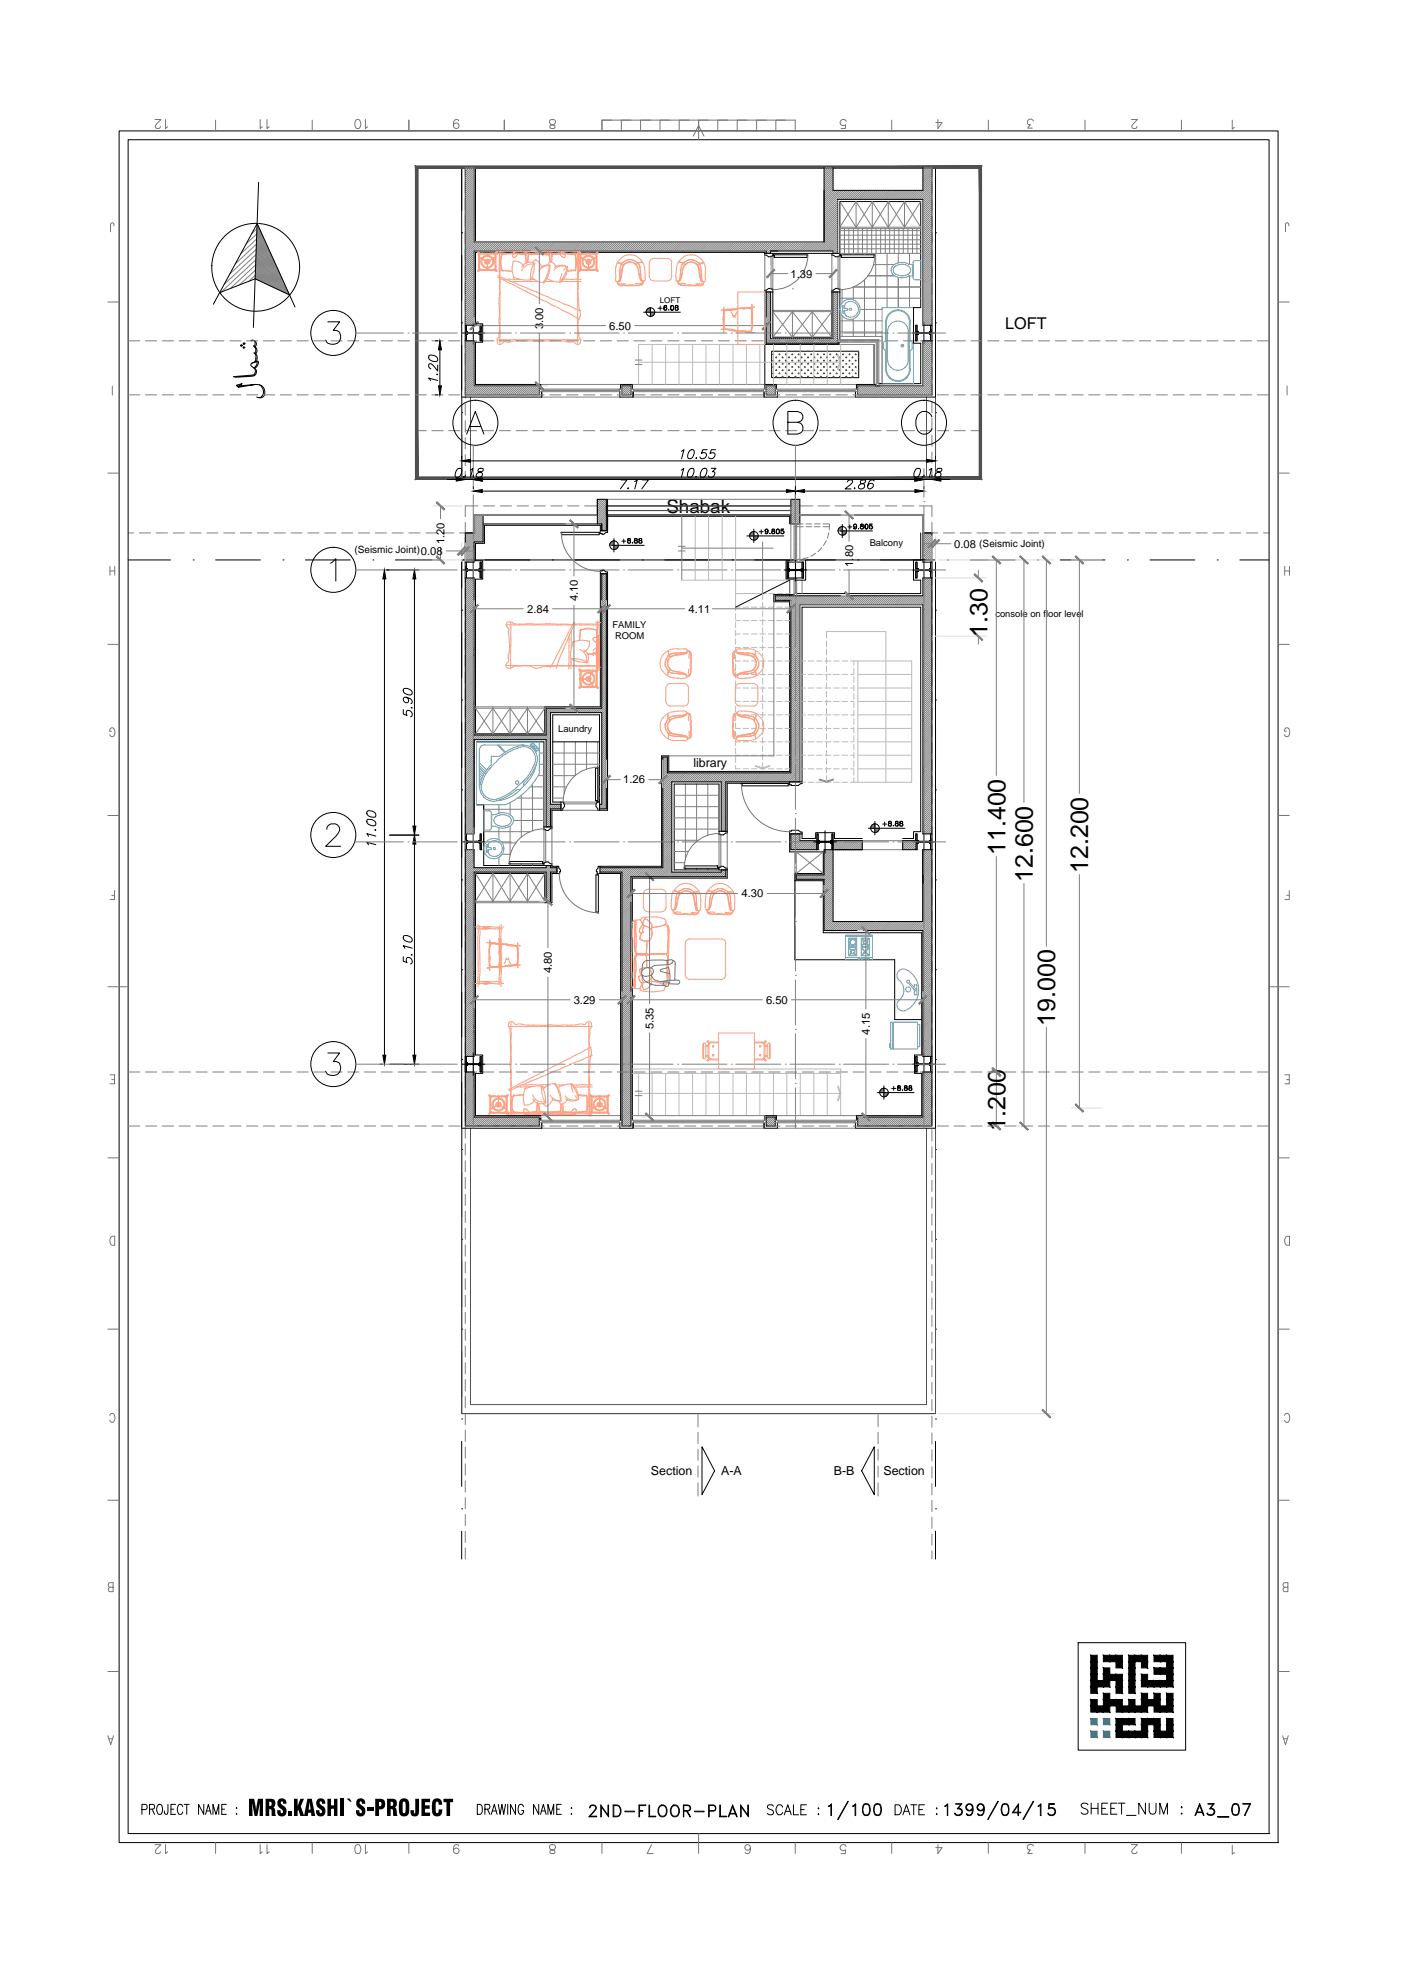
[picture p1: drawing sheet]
<svg xmlns="http://www.w3.org/2000/svg" width="297mm" height="420mm" viewBox="0 0 297 420" stroke-linecap="round" stroke-linejoin="round" font-family="sans-serif">
<defs><g id="words">
<g font-size="5.3">
<text x="208.9" y="134.7" transform="rotate(-90 208.9 134.7)">1.30</text>
<text x="212.7" y="180.9" transform="rotate(-90 212.7 180.9)">11.400</text>
<text x="230.2" y="184.7" transform="rotate(-90 230.2 184.7)">12.200</text>
<text x="218.5" y="186.6" transform="rotate(-90 218.5 186.6)">12.600</text>
<text x="223.2" y="217.1" transform="rotate(-90 223.2 217.1)">19.000</text>
<text x="212.7" y="239.3" transform="rotate(-90 212.7 239.3)">1.200</text>
</g>
<text font-size="4" x="141" y="108.6">Shabak</text>
<text font-size="3.4" x="212.7" y="69.6">LOFT</text>
<g font-size="2.6">
<text x="146.7" y="162.3">library</text>
<text x="137.7" y="312">Section</text>
<text x="152.6" y="312">A-A</text>
<text x="176.4" y="312">B-B</text>
<text x="186.9" y="312">Section</text>
</g>
<g font-size="2.4">
<text x="167.2" y="58.7">1.39</text>
<text x="114.9" y="69.7" transform="rotate(-90 114.9 69.7)">3.00</text>
<text x="128.9" y="69.7">6.50</text>
<text x="94" y="115.2" transform="rotate(-90 94 115.2)">1.20</text>
<text x="180.5" y="119.9" transform="rotate(-90 180.5 119.9)">1.80</text>
<text x="201.9" y="115.9">0.08</text>
<text x="111.5" y="129.6">2.84</text>
<text x="122.3" y="127.2" transform="rotate(-90 122.3 127.2)">4.10</text>
<text x="145.7" y="129.6">4.11</text>
<text x="131.8" y="165.7">1.26</text>
<text x="156.9" y="189.8">4.30</text>
<text x="116.8" y="205.9" transform="rotate(-90 116.8 205.9)">4.80</text>
<text x="121.4" y="212.4">3.29</text>
<text x="162.1" y="212.4">6.50</text>
<text x="138.3" y="217.8" transform="rotate(-90 138.3 217.8)">5.35</text>
<text x="184" y="218.9" transform="rotate(-90 184 218.9)">4.15</text>
</g>
<g font-size="2.1">
<text x="75" y="117.1">(Seismic Joint)0.08</text>
<text x="207.2" y="115.7">(Seismic Joint)</text>
</g>
<g font-size="2">
<text x="184" y="115.6">Balcony</text>
<text x="210.6" y="130.6">console on floor level</text>
<text x="129.6" y="132.8">FAMILY</text>
<text x="130.1" y="135.2">ROOM</text>
<text x="118.1" y="154.8">Laundry</text>
</g>
<text font-size="1.7" x="139.6" y="64.1">LOFT</text>
</g></defs>
<!-- layer: KR-08 -->
<g fill="none" stroke="#808080" stroke-width=".21">
<path d="M98.4 68.8h.1M98.5 68.8h-.1M98.6 68.8l-.2 .2M98.7 68.8l-.3 .2M98.7 72.1h.1M98.7 68.9l-.3 .3M98.7 69.1l-.3 .3M98.7 69.2l-.3 .3 .3-.2M98.7 69.4l-.3 .3M98.7 69.6l-.3 .3M98.7 69.8l-.3 .2M98.7 69.9l-.3 .3"/>
<path d="M98.7 70l-.3 .4 .3-.3M98.7 70.2l-.3 .3M98.7 70.6l-.3 .3M98.7 70.7l-.3 .3M98.7 70.9l-.3 .3M98.7 71l-.3 .4M98.7 71.2l-.3 .4M98.7 71.4l-.3 .3M98.7 71.6l-.3 .3 .3-.3M98.7 71.8l-.3 .3M98.7 71.9l-.2 .2M98.7 68.8l-.3 .3"/>
<path d="M98.7 69l-.3 .3M98.7 69.5l-.3 .3M98.7 69.7l-.3 .3M98.7 70.4l-.3 .3M98.7 71.7l-.3 .3M98.8 70.4l-.4 .3M98.9 70.4l-.5 .4M98.9 70.4l-.2 .1M99 70.4l-.1 .1M99.1 70.4l-.2 .1M99.2 70.4l-.2 .1M99.3 70.4l-.2 .1"/>
<path d="M99.4 70.4l-.2 .1 .3-.1M99.5 70.4l-.1 .1M99.6 70.4l-.2 .1M99.7 70.4l-.2 .1M99.8 70.4l-.2 .1M99.9 70.4l-.2 .1M100 70.4l-.2 .1M100 70.4l-.1 .1M100.1 70.4l-.2 .1M100.2 70.4l-.2 .1 .3-.1M100.4 70.4l-.2 .1M100.4 70.4l-.1 .1"/>
<path d="M100.6 70.4l-.2 .1M100.7 70.5l.2-.1-.1 .1M100.7 70.4l-.1 .1M100.8 70.4l-.2 .1M101.1 70.4l-.2 .1M101.2 70.4l-.2 .1M101.3 70.4l-.2 .1M101.4 70.4l-.2 .1M101.4 70.4l-.1 .1M101.6 71.7l.2-.2-.2 .3M101.6 68.8h.1M101.7 68.8l-.1 .1"/>
<path d="M101.8 68.8l-.2 .2M101.8 70.2l-.4 .3M101.8 70.1l-.4 .4M101.8 70.2l-.3 .3M101.8 72.1h.1M101.8 68.8l-.2 .3M101.8 69l-.2 .3M101.8 69.1l-.2 .3M101.8 69.3l-.2 .3M101.8 69.5l-.2 .3M101.8 69.7l-.2 .2M101.8 69.8l-.2 .3"/>
<path d="M101.8 70l-.2 .2M101.8 70.3l-.2 .3M101.8 70.5l-.2 .3M101.8 70.7l-.2 .2M101.8 70.8l-.2 .3M101.8 70.9l-.2 .4 .2-.3M101.8 71.2l-.2 .2M101.8 71.3l-.2 .3M101.8 71.6l-.2 .3M101.8 71.8l-.2 .3M101.8 72l-.1 .1M101.8 68.9l-.2 .3"/>
<path d="M101.8 69.2l-.2 .3M101.8 69.4l-.2 .3M101.8 69.6l-.2 .3M101.8 69.7l-.2 .3M101.8 69.9l-.2 .3M101.8 70.4l-.2 .3M101.8 70.6l-.2 .3M101.8 70.8l-.2 .2M101.8 71.1l-.2 .3M101.8 71.9l-.1 .2M193.7 68.8h.1M193.7 71.5l.3-.2-.3 .3"/>
<path d="M193.9 68.8l-.2 .2M194 68.8l-.3 .2M194 72.1h.1M194 68.9l-.3 .3M194 69.1l-.3 .3M194 69.2l-.3 .3 .3-.2M194 69.4l-.3 .3M194 69.6l-.3 .3M194 69.8l-.3 .2M194 69.9l-.3 .3M194 70l-.3 .4M194 70.2l-.3 .3"/>
<path d="M194 70.6l-.3 .3M194 70.7l-.3 .3M194 70.9l-.3 .3M194 71.1l-.3 .3M194 71.4l-.3 .3M194 71.6l-.3 .3M194 71.8l-.3 .3M194 71.9l-.1 .2M194 68.8l-.3 .3M194 69l-.3 .3M194 69.5l-.3 .3M194 69.7l-.3 .3"/>
<path d="M194 70.4l-.3 .3M194 71l-.3 .3M194 71.7l-.3 .3M194 71.9l-.2 .2M194.1 70.4l-.4 .3M194.2 70.4l-.5 .4M194.3 70.4l-.2 .1M194.4 70.4l-.2 .1 .3-.1M194.5 70.4l-.1 .1M194.6 70.4l-.2 .1M194.7 70.4l-.2 .1M194.8 70.4l-.2 .1"/>
<path d="M194.9 70.4l-.2 .1M195 70.4l-.3 .1M195 70.4l-.1 .1M195.1 70.4l-.2 .1M195.3 70.4l-.3 .1M195.4 70.4l-.2 .1M195.4 70.4l-.1 .1M195.6 70.4l-.2 .1M195.7 70.5l.2-.1-.1 .1M195.7 70.4l-.2 .1M195.8 70.4l-.2 .1M196.1 70.4l-.3 .1"/>
<path d="M196.1 70.4l-.2 .1M196.2 70.4l-.2 .1M196.3 70.4l-.2 .1M196.4 70.4l-.2 .1M196.4 70.4l-.1 .1M196.5 70.5l.3-.1-.2 .1M196.6 70.4l-.2 .1M196.9 68.8h.1l-.1 .1M196.9 71.7l.3-.2-.3 .3M197.1 68.8l-.2 .2M197.2 70.2l-.4 .3M197.2 70.1l-.5 .4"/>
<path d="M197.2 72.1h.1M197.2 68.8l-.3 .3M197.2 69l-.3 .3M197.2 69.1l-.3 .3M197.2 69.3l-.3 .3M197.2 69.5l-.3 .3M197.2 69.7l-.3 .2M197.2 69.8l-.3 .3M197.2 70l-.3 .2M197.2 70.3l-.3 .3M197.2 70.5l-.3 .3M197.2 70.7l-.3 .2"/>
<path d="M197.2 70.8l-.3 .3M197.2 70.9l-.3 .4 .3-.3M197.2 71.2l-.3 .2M197.2 71.3l-.3 .3M197.2 71.6l-.3 .3M197.2 71.8l-.3 .3M197.2 71.9l-.2 .2M197.2 68.9l-.3 .3M197.2 69.2l-.3 .3M197.2 69.4l-.3 .3M197.2 69.6l-.3 .3M197.2 69.7l-.3 .3"/>
<path d="M197.2 69.9l-.3 .3M197.2 70.2l-.3 .3M197.2 70.4l-.3 .3M197.2 70.6l-.3 .3M197.2 70.8l-.3 .2M197.2 71.1l-.3 .3M98.4 118.9h.1M98.5 118.9l-.1 .1M98.6 118.9l-.2 .2M98.7 118.9l-.3 .3M98.7 119.1l-.3 .3M98.7 119.2l-.3 .3"/>
<path d="M98.7 119.4l-.3 .3M98.7 119.6l-.3 .3M98.7 119.7l-.3 .3M98.7 119.9l-.3 .3M98.7 119l-.3 .3M98.7 119.3l-.3 .3M98.7 119.5l-.3 .3M98.7 119.8l-.3 .3M98.7 120l-.3 .3M101.6 119.8l.2-.2-.2 .3M101.6 118.9v.1M101.7 118.9l-.1 .2"/>
<path d="M101.8 118.9l-.2 .2M101.8 118.9l-.2 .3M101.8 119.1l-.2 .3M101.8 119.3l-.2 .3M101.8 119.4l-.2 .3M101.8 119.8l-.2 .3M101.8 119.9l-.2 .3M101.8 119.1l-.2 .2M101.8 119.2l-.2 .3M101.8 119.4l-.2 .2M101.8 119.7l-.2 .3M166.6 118.9h.1"/>
<path d="M166.6 118.9v.1M166.8 118.9l-.2 .2M166.8 118.9l-.2 .3M166.8 119.1l-.2 .3M166.8 119.2l-.2 .3M166.8 119.4l-.2 .3M166.8 119.6l-.2 .3M166.8 119.7l-.2 .3M166.8 119.9l-.2 .3M166.8 119l-.2 .3M166.8 119.3l-.2 .3M166.8 119.5l-.2 .3"/>
<path d="M166.8 119.8l-.2 .3M166.8 120l-.2 .3M169.7 119.8l.3-.2-.3 .3M169.8 118.9l-.1 .1M169.8 118.9l-.1 .2M169.9 118.9l-.2 .2M170 118.9l-.3 .3M170 119.1l-.3 .3M170 119.3l-.3 .3M170 119.4l-.3 .3M170 119.8l-.3 .3M170 119.9l-.3 .3"/>
<path d="M170 119.1l-.3 .2M170 119.2l-.3 .3M170 119.4l-.3 .2M170 119.7l-.3 .3M193.7 118.9v.1M193.7 119.2l.3-.3-.3 .4M193.9 118.9l-.2 .2M194 119.1l-.3 .3M194 119.2l-.3 .3M194 119.4l-.3 .3M194 119.6l-.3 .3M194 119.7l-.3 .3"/>
<path d="M194 119.9l-.3 .3M194 119.3l-.3 .3M194 119.5l-.3 .3M194 119.8l-.3 .3M194 120l-.3 .3M196.9 119l.1-.1-.1 .2M196.9 119.8l.3-.2-.3 .3M197.1 118.9l-.2 .2M197.2 118.9l-.3 .3M197.2 119.1l-.3 .3M197.2 119.3l-.3 .3M197.2 119.4l-.3 .3"/>
<path d="M197.2 119.8l-.3 .3M197.2 119.9l-.3 .3M197.2 119.1l-.3 .2M197.2 119.2l-.3 .3M197.2 119.4l-.3 .2M197.2 119.7l-.3 .3M98.4 122l.3-.3-.3 .3M98.7 120.1l-.3 .2M98.7 120.2l-.3 .3M98.7 120.3l-.3 .4 .3-.3M98.7 120.7l-.3 .3M98.7 120.9l-.3 .3"/>
<path d="M98.7 121.1l-.3 .2M98.7 121.2l-.3 .3 .3-.2M98.7 121.4l-.3 .3M98.7 121.6l-.3 .2M98.7 121.9l-.3 .3M98.7 122.1l-.2 .2M98.7 122.2v.1M98.7 120.5l-.3 .3M98.7 120.8l-.3 .3M98.7 121l-.3 .3M98.7 121.3l-.3 .3M98.7 121.5l-.3 .3"/>
<path d="M98.7 121.8l-.3 .3M98.7 122l-.2 .3M98.8 120.5l-.4 .3M98.9 120.5l-.5 .5M98.9 120.5l-.2 .2M99 120.5l-.1 .2M99.1 120.5l-.2 .2M99.2 120.5l-.2 .2M99.3 120.5l-.2 .2M99.4 120.5l-.2 .2 .3-.2M99.5 120.5l-.1 .2M99.6 120.5l-.2 .2"/>
<path d="M99.7 120.5l-.2 .2M99.8 120.5l-.2 .2M99.9 120.5l-.2 .2M100 120.5l-.2 .2M100 120.5l-.1 .2M100.1 120.5l-.2 .2M100.2 120.5l-.1 .2 .2-.2M100.4 120.5l-.2 .2M100.4 120.5l-.1 .2M100.6 120.5l-.2 .2M100.7 120.7l.2-.2-.1 .2M100.7 120.5l-.1 .2"/>
<path d="M100.8 120.5l-.2 .2M101.1 120.5l-.2 .2M101.2 120.5l-.2 .2M101.3 120.5l-.2 .2M101.4 120.5l-.2 .2M101.4 120.5l-.1 .2M101.8 120.3l-.4 .4M101.8 120.2l-.4 .5M101.8 120.4l-.3 .3M101.8 120.1l-.2 .3M101.8 120.5l-.2 .2M101.8 120.6l-.2 .3"/>
<path d="M101.8 120.8l-.2 .3M101.8 121l-.2 .3M101.8 121.1l-.2 .3M101.8 121.3l-.2 .3M101.8 121.4l-.2 .3 .2-.2M101.8 121.6l-.2 .3M101.8 121.8l-.2 .3M101.8 122l-.2 .2M101.8 122.1l-.1 .2M101.8 120.1l-.2 .2M101.8 120.5l-.2 .3M101.8 120.7l-.2 .3"/>
<path d="M101.8 120.9l-.2 .3M101.8 121.2l-.2 .3M101.8 121.6l-.2 .2M101.8 121.7l-.2 .3M101.8 121.9l-.2 .3M101.8 122.2v.1M166.6 122l.2-.3-.2 .3M166.8 120.1l-.2 .2M166.8 120.2l-.2 .3M166.8 120.3l-.2 .4 .2-.3M166.8 120.7l-.2 .3M166.8 120.9l-.2 .3"/>
<path d="M166.8 121.1l-.2 .2M166.8 121.2l-.2 .3 .2-.2M166.8 121.4l-.2 .3M166.8 121.6l-.2 .2M166.8 122.1l-.1 .2M166.8 121.8l-.2 .4M166.8 122.2v.1M166.8 120.5l-.2 .3M166.8 120.8l-.2 .3M166.8 121l-.2 .3M166.8 121.3l-.2 .3M166.8 121.5l-.2 .3"/>
<path d="M166.8 122l-.2 .3M166.9 120.5l-.3 .3M167 120.5l-.4 .5M167.1 120.5l-.2 .2M167.2 120.5l-.2 .2M167.3 120.5l-.2 .2M167.4 120.5l-.2 .2M167.5 120.7l.2-.2-.1 .2M167.6 120.5l-.2 .2M167.9 120.5l-.2 .2M168 120.5l-.2 .2M168.1 120.5l-.2 .2"/>
<path d="M168.2 120.5l-.2 .2M168.2 120.5l-.1 .2M168.3 120.7l.3-.2-.2 .2M168.4 120.5l-.2 .2M168.7 120.5l-.2 .2M168.8 120.5l-.2 .2M168.9 120.5l-.2 .2M168.9 120.5l-.1 .2M169.1 120.5l-.3 .2M169.1 120.5l-.2 .2M169.2 120.7l.2-.2-.1 .2M169.2 120.5l-.2 .2"/>
<path d="M169.3 120.5l-.2 .2M169.6 120.5l-.3 .2M169.6 120.5l-.2 .2M170 120.3l-.4 .4M170 120.2l-.5 .5M170 120.4l-.3 .3M170 120.1l-.3 .3M170 120.5l-.3 .2M170 120.6l-.3 .3M170 120.8l-.3 .3M170 121l-.3 .3M170 121.1l-.3 .3"/>
<path d="M170 121.3l-.3 .3M170 121.4l-.3 .3 .3-.2M170 121.6l-.3 .3M170 121.8l-.3 .3M170 122l-.3 .2M170 122.1l-.1 .2 .1-.2M170 120.1l-.3 .2M170 120.5l-.3 .3M170 120.7l-.3 .3M170 120.9l-.3 .3M170 121.2l-.3 .3M170 121.6l-.3 .2"/>
<path d="M170 121.7l-.3 .3M170 121.9l-.3 .3M170 122.2v.1M194 120.1l-.3 .2M194 120.2l-.3 .3M194 120.3l-.3 .4 .3-.3M194 120.7l-.3 .3M194 120.9l-.3 .3M194 121.1l-.3 .2M194 121.2l-.3 .3 .3-.2M194 121.4l-.3 .3M194 121.6l-.3 .2"/>
<path d="M194 121.7l-.3 .3M194 122.1l-.1 .2M194 121.9l-.3 .3M194 122.2h.1M194 120.5l-.3 .3M194 120.8l-.3 .3M194 121l-.3 .3M194 121.3l-.3 .3M194 121.5l-.3 .3M194 121.8l-.3 .3M194 122l-.2 .3M194.1 120.5l-.4 .3"/>
<path d="M194.2 120.5l-.5 .5M194.3 120.5l-.2 .2M194.4 120.5l-.2 .2 .3-.2M194.5 120.5l-.1 .2M194.6 120.5l-.2 .2M194.7 120.5l-.2 .2M194.8 120.5l-.2 .2M194.9 120.5l-.2 .2M195 120.5l-.3 .2M195 120.5l-.1 .2M195.1 120.5l-.2 .2M195.2 120.5l-.1 .2 .2-.2"/>
<path d="M195.4 120.5l-.2 .2M195.4 120.5l-.1 .2M195.6 120.5l-.2 .2M195.7 120.7l.2-.2-.1 .2M195.7 120.5l-.2 .2M195.8 120.5l-.2 .2M196.1 120.5l-.3 .2M196.1 120.5l-.2 .2M196.2 120.5l-.2 .2M196.3 120.5l-.2 .2M196.4 120.5l-.2 .2M196.4 120.5l-.1 .2"/>
<path d="M196.5 120.7l.3-.2-.2 .2M196.6 120.5l-.2 .2M197.2 120.3l-.4 .4M197.2 120.2l-.5 .5M197.2 120.4l-.3 .3M197.2 120.1l-.3 .3M197.2 120.5l-.3 .2M197.2 120.6l-.3 .3M197.2 120.8l-.3 .3M197.2 121l-.3 .3M197.2 121.1l-.3 .3M197.2 121.3l-.3 .3"/>
<path d="M197.2 121.4l-.3 .3 .3-.2M197.2 121.6l-.3 .3M197.2 121.8l-.3 .3M197.2 122l-.3 .2M197.2 122.1l-.2 .2M197.2 120.1l-.3 .2M197.2 120.5l-.3 .3M197.2 120.7l-.3 .3M197.2 120.9l-.3 .3M197.2 121.2l-.3 .3M197.2 121.6l-.3 .2M197.2 121.7l-.3 .3"/>
<path d="M197.2 121.9l-.3 .3M197.2 122.2v.1M98.4 177.3l.3-.2-.3 .2M98.4 178.1l.3-.2-.3 .3M98.4 179l.3-.3-.3 .3M98.4 176.4v.1M98.5 176.4l-.1 .1M98.6 176.4l-.2 .2M98.7 176.4l-.3 .3M98.7 179.8h.1M98.7 178l-.3 .3M98.7 176.5l-.3 .3 .3-.3"/>
<path d="M98.7 176.7l-.3 .3M98.7 176.9l-.3 .3M98.7 177.2l-.3 .3M98.7 177.3l-.3 .4M98.7 177.6l-.3 .3M98.7 177.7l-.3 .3M98.7 178.2l-.3 .3M98.7 178.4l-.3 .3M98.7 178.4l-.3 .2M98.7 178.6l-.3 .3M98.7 178.9l-.3 .3M98.7 178.9l-.3 .2"/>
<path d="M98.7 179.1l-.3 .3M98.7 179l-.3 .3M98.7 179.3l-.3 .2M98.7 179.4l-.3 .3M98.7 179.6l-.2 .2M98.7 176.8l-.3 .3M98.7 177.5l-.3 .3M98.7 177.7l-.3 .2M98.7 178.5l-.3 .3M98.7 179.2l-.3 .3M98.7 179.3l-.3 .3M98.7 179.5l-.2 .3"/>
<path d="M98.7 179.7v.1M98.8 178l-.4 .4M98.9 178l-.5 .4M98.9 178l-.2 .2M99 178l-.1 .2M99.1 178l-.2 .2M99.2 178l-.2 .2M99.3 178l-.2 .2M99.4 178l-.2 .2 .3-.2M99.5 178l-.1 .2M99.6 178l-.2 .2M99.7 178l-.2 .2"/>
<path d="M99.8 178l-.2 .2M99.9 178l-.2 .2M100 178l-.2 .2M100 178l-.1 .2M100.1 178l-.2 .2M100.2 178l-.1 .2 .2-.2M100.4 178l-.2 .2M100.4 178l-.1 .2M100.6 178l-.2 .2M100.7 178.2l.2-.2-.1 .2M100.7 178l-.1 .2M100.8 178l-.2 .2"/>
<path d="M101.1 178l-.2 .2M101.2 178l-.2 .2M101.3 178l-.2 .2M101.4 178l-.2 .2M101.4 178l-.1 .2M101.6 177.5l.2-.2-.2 .3M101.6 178.4l.2-.3-.2 .3M101.6 179.2l.2-.2-.2 .3M101.6 176.4v.1M101.7 176.4l-.1 .1M101.8 176.4l-.2 .3M101.8 177.8l-.4 .4"/>
<path d="M101.8 177.7l-.4 .5M101.8 177.9l-.3 .3M101.8 179.8h.1M101.8 176.5l-.2 .4M101.8 176.7l-.2 .4M101.8 176.9l-.2 .3M101.8 177.1l-.2 .3M101.8 177.4l-.2 .3M101.8 177.6l-.2 .3 .2-.3M101.8 177.9l-.2 .3M101.8 178.2l-.2 .4M101.8 178.4l-.2 .3"/>
<path d="M101.8 178.6l-.2 .3M101.8 178.7l-.2 .4M101.8 179.1l-.2 .3M101.8 179.3l-.2 .3M101.8 179.5l-.2 .3M101.8 179.6l-.1 .2M101.8 179.1l-.2 .2M101.8 179.3l-.2 .2M101.8 179.4l-.2 .3M172.8 178.1l.3-.2-.3 .3M172.8 179l.3-.3-.3 .3M172.9 176.4l-.1 .1"/>
<path d="M173.1 176.4l-.3 .3M173.1 179.8h.1M173.1 178l-.3 .3M173.1 176.5l-.3 .3 .3-.3M173.1 176.7l-.3 .3M173.1 176.8l-.3 .4M173.1 177l-.3 .3M173.1 177.2l-.3 .3M173.1 177.3l-.3 .4 .3-.3M173.1 177.6l-.3 .3M173.1 177.7l-.3 .3M173.1 178.2l-.3 .3"/>
<path d="M173.1 178.4l-.3 .3M173.1 178.6l-.3 .3M173.1 178.9l-.3 .3M173.1 179.1l-.3 .3M173.1 179.3l-.3 .2M173.1 179.4l-.3 .3M173.1 179.6l-.2 .2M173.1 177.5l-.3 .3M173.1 177.7l-.3 .2M173.1 178.4l-.3 .2M173.1 178.5l-.3 .3M173.1 178.9l-.3 .2"/>
<path d="M173.1 179l-.3 .3M173.1 179.2l-.3 .3M173.1 179.3l-.3 .3M173.1 179.5l-.2 .3M173.1 179.7v.1M173.2 178l-.4 .4M173.3 178l-.5 .4M173.4 178l-.2 .2M173.5 178l-.2 .2M173.6 178l-.1 .2M173.7 178l-.2 .2M173.8 178l-.1 .2 .2-.2"/>
<path d="M174 178l-.2 .2M174.1 178l-.1 .2M174.2 178l-.2 .2M174.3 178.2l.2-.2-.2 .2M174.3 178l-.2 .2M174.4 178l-.2 .2M174.7 178l-.2 .2M174.8 178l-.2 .2M174.9 178l-.2 .2M175 178l-.2 .2M175.1 178.2l.3-.2-.2 .2M175.1 178l-.2 .2"/>
<path d="M175.2 178l-.2 .2M175.5 178l-.2 .2M175.5 178l-.1 .2M175.7 178l-.3 .2M175.7 178l-.2 .2M175.8 178l-.2 .2M175.9 178l-.2 .2M176 178.4l.2-.3-.2 .3M176 179.2l.2-.2-.2 .3M176 176.4v.1M176.1 176.4l-.1 .1M176.2 176.4l-.2 .3"/>
<path d="M176.2 177.8l-.3 .4M176.2 177.7l-.4 .5M176.2 177.9l-.2 .3M176.2 179.8h.1M176.2 176.6l-.2 .3M176.2 176.7l-.2 .4M176.2 176.9l-.2 .3M176.2 177.1l-.2 .3M176.2 177.2l-.2 .4M176.2 177.4l-.2 .3M176.2 177.6l-.2 .3 .2-.3M176.2 178.3l-.2 .3"/>
<path d="M176.2 178.4l-.2 .3 .2-.3M176.2 178.6l-.2 .3M176.2 178.7l-.2 .4M176.2 179.1l-.2 .3M176.2 179.3l-.2 .3M176.2 179.5l-.2 .3M176.2 179.6l-.1 .2M176.2 176.5l-.2 .3M176.2 178.2l-.2 .3M176.2 179.1l-.2 .2M176.2 179.3l-.2 .2M176.2 179.4l-.2 .3"/>
<path d="M193.7 176.5h.1M193.7 177.3l.3-.2-.3 .2M193.7 178.1l.3-.2-.3 .3M193.7 179l.3-.3-.3 .3M193.9 176.4l-.2 .2M194 176.4l-.3 .3M194 179.8h.1M194 178l-.3 .3M194 176.5l-.3 .3M194 176.7l-.3 .3M194 176.9l-.3 .3M194 177.2l-.3 .3"/>
<path d="M194 177.3l-.3 .4 .3-.3M194 177.6l-.3 .3M194 177.7l-.3 .3M194 178.2l-.3 .3M194 178.4l-.3 .3M194 178.6l-.3 .3M194 178.9l-.3 .3M194 179.1l-.3 .3M194 179.3l-.3 .2M194 179.4l-.3 .3M194 179.3l-.3 .3M194 179.6l-.1 .2"/>
<path d="M194 176.8l-.3 .3M194 177.5l-.3 .3M194 177.7l-.3 .2M194 178.4l-.3 .2M194 178.5l-.3 .3M194 178.9l-.3 .2M194 179l-.3 .3M194 179.2l-.3 .3M194 179.5l-.2 .3M194 179.7v.1M194.1 178l-.4 .4M194.2 178l-.5 .4"/>
<path d="M194.3 178l-.2 .2M194.4 178l-.2 .2 .3-.2M194.5 178l-.1 .2M194.6 178l-.2 .2M194.7 178l-.2 .2M194.8 178l-.2 .2M194.9 178l-.2 .2M195 178l-.3 .2M195 178l-.1 .2M195.1 178l-.2 .2M195.3 178l-.3 .2M195.4 178l-.2 .2"/>
<path d="M195.4 178l-.1 .2M195.6 178l-.2 .2M195.7 178.2l.2-.2-.1 .2M195.7 178l-.2 .2M195.8 178l-.2 .2M196.1 178l-.3 .2M196.1 178l-.2 .2M196.2 178l-.2 .2M196.3 178l-.2 .2M196.4 178l-.2 .2M196.4 178l-.1 .2M196.5 178.2l.3-.2-.2 .2"/>
<path d="M196.6 178l-.2 .2M196.9 177.5l.3-.2-.3 .3M196.9 178.4l.3-.3-.3 .3M196.9 179.2l.3-.2-.3 .3M197 176.4l-.1 .1M197.2 177.8l-.4 .4M197.2 177.7l-.5 .5M197.2 179.8h.1M197.2 176.4l-.3 .3M197.2 176.6l-.3 .3M197.2 176.7l-.3 .4 .3-.3M197.2 176.9l-.3 .3"/>
<path d="M197.2 177.1l-.3 .3M197.2 177.4l-.3 .3M197.2 177.6l-.3 .3M197.2 177.9l-.3 .3M197.2 178.2l-.3 .4M197.2 178.4l-.3 .3 .3-.3M197.2 178.6l-.3 .3M197.2 178.7l-.3 .4M197.2 179.1l-.3 .3M197.2 179.3l-.3 .3M197.2 179.5l-.3 .3M197.2 179.6l-.2 .2"/>
<path d="M197.2 176.5l-.3 .3M197.2 179.1l-.3 .2M197.2 179.3l-.3 .2M197.2 179.4l-.3 .3M98.4 223.5h.1M98.4 225.9l.3-.3-.3 .3M98.5 223.5l-.1 .1M98.7 223.5l-.3 .2M98.7 225.1l-.3 .3 .4-.3M98.7 226.8h.1M98.7 223.6l-.3 .3M98.7 223.8l-.3 .2"/>
<path d="M98.7 224l-.3 .2M98.7 224.1l-.3 .3M98.7 224.2l-.3 .4 .3-.3M98.7 224.5l-.3 .2M98.7 224.6l-.3 .3M98.7 224.8l-.3 .3M98.7 225l-.3 .2M98.7 225.3l-.3 .3M98.7 225.4l-.3 .3M98.7 225.8l-.3 .3M98.7 225.9l-.3 .3M98.7 226.1l-.3 .3"/>
<path d="M98.7 226.2l-.3 .4M98.7 226.4l-.3 .4M98.7 226.6l-.2 .2M98.7 223.5l-.3 .3M98.7 223.7l-.3 .3M98.7 223.9l-.3 .3M98.7 224l-.3 .3M98.7 224.4l-.3 .3M98.7 224.6l-.3 .2M98.7 224.7l-.3 .3M98.7 224.9l-.3 .3M98.7 225.7l-.3 .3"/>
<path d="M98.9 225.1l-.5 .4M98.9 225.1l-.2 .1M99 225.1l-.1 .1M99.1 225.1l-.2 .1M99.2 225.1l-.2 .1M99.3 225.1l-.2 .1M99.4 225.1l-.2 .1 .3-.1M99.5 225.1l-.1 .1M99.6 225.1l-.2 .1M99.7 225.1l-.2 .1M99.8 225.1l-.2 .1M99.9 225.1l-.2 .1"/>
<path d="M100 225.1l-.2 .1M100 225.1l-.1 .1M100.1 225.1l-.2 .1M100.2 225.1l-.1 .1 .2-.1M100.4 225.1l-.2 .1M100.6 225.1l-.2 .1M100.7 225.2l.2-.1-.1 .1M100.7 225.1l-.1 .1M100.8 225.1l-.2 .1M101.1 225.1l-.2 .1M101.2 225.1l-.2 .1M101.3 225.1l-.2 .1"/>
<path d="M101.4 225.1l-.2 .1M101.4 225.1l-.1 .1M101.6 223.5h.1M101.7 223.5l-.1 .1M101.8 223.5l-.2 .2M101.8 224.8l-.4 .4M101.8 224.9l-.3 .3M101.8 226.8h.1M101.8 223.5l-.2 .3M101.8 223.7l-.2 .3M101.8 223.8l-.2 .3M101.8 224l-.2 .3"/>
<path d="M101.8 224.2l-.2 .3M101.8 224.3l-.2 .3M101.8 224.5l-.2 .3M101.8 224.7l-.2 .3M101.8 225l-.2 .3M101.8 225.2l-.2 .2M101.8 225.3l-.2 .3 .2-.2M101.8 225.5l-.2 .3M101.8 225.7l-.2 .2M101.8 225.9l-.2 .2M101.8 226l-.2 .3M101.8 226.1l-.2 .4 .2-.3"/>
<path d="M101.8 226.4l-.2 .2M101.8 226.5l-.2 .3M101.8 226.6l-.1 .2M101.8 223.6l-.2 .3M101.8 223.9l-.2 .3M101.8 224.1l-.2 .3M101.8 224.4l-.2 .3M101.8 224.6l-.2 .3M101.8 225.1l-.2 .3M101.8 225.4l-.2 .3M101.8 225.6l-.2 .3M101.8 225.8l-.2 .3"/>
<path d="M101.8 225.9l-.2 .3M101.8 226.3l-.2 .3M193.7 223.5v.1M193.7 225.9l.3-.3-.3 .3M193.9 223.5l-.2 .2 .3-.2M194 225.1l-.3 .3 .4-.3M194 226.8h.1M194 223.6l-.3 .3M194 223.8l-.3 .2M194 224l-.3 .2M194 224.1l-.3 .3M194 224.2l-.3 .4 .3-.3"/>
<path d="M194 224.5l-.3 .2M194 224.6l-.3 .3M194 224.8l-.3 .3M194 225l-.3 .2M194 225.3l-.3 .3M194 225.4l-.3 .3M194 225.7l-.3 .4M194 225.9l-.3 .3 .3-.3M194 226.1l-.3 .3M194 226.2l-.3 .4M194 226.4l-.3 .4M194 226.6l-.1 .2"/>
<path d="M194 223.5l-.3 .3M194 223.7l-.3 .3M194 223.9l-.3 .3M194 224l-.3 .3M194 224.4l-.3 .3M194 224.6l-.3 .2M194 224.7l-.3 .3M194 224.9l-.3 .3M194 226.6l-.2 .2M194.2 225.1l-.5 .4M194.3 225.1l-.2 .1M194.4 225.1l-.2 .1 .3-.1"/>
<path d="M194.5 225.1l-.1 .1M194.6 225.1l-.2 .1M194.7 225.1l-.2 .1M194.8 225.1l-.2 .1M194.9 225.1l-.2 .1M195 225.1l-.3 .1M195 225.1l-.1 .1M195.1 225.1l-.2 .1M195.3 225.1l-.3 .1M195.4 225.1l-.2 .1M195.6 225.1l-.2 .1M195.7 225.2l.2-.1-.1 .1"/>
<path d="M195.7 225.1l-.2 .1M195.8 225.1l-.2 .1M196.1 225.1l-.3 .1M196.1 225.1l-.2 .1M196.2 225.1l-.2 .1M196.3 225.1l-.2 .1M196.4 225.1l-.2 .1M196.4 225.1l-.1 .1M196.5 225.2l.3-.1-.2 .1M196.6 225.1l-.2 .1M196.9 223.5h.1l-.1 .1M197.1 223.5l-.2 .2"/>
<path d="M197.2 224.8l-.4 .4M197.2 224.8l-.5 .4M197.2 226.8h.1M197.2 223.5l-.3 .3M197.2 223.7l-.3 .3M197.2 223.8l-.3 .3M197.2 224l-.3 .3M197.2 224.2l-.3 .3M197.2 224.3l-.3 .3M197.2 224.5l-.3 .3M197.2 224.7l-.3 .3M197.2 225l-.3 .3"/>
<path d="M197.2 225.2l-.3 .2M197.2 225.3l-.3 .3 .3-.2M197.2 225.5l-.3 .3M197.2 225.7l-.3 .2M197.2 225.9l-.3 .2M197.2 226l-.3 .3M197.2 226.1l-.3 .4 .3-.3M197.2 226.4l-.3 .2M197.2 226.5l-.3 .3M197.2 226.6l-.2 .2M197.2 223.6l-.3 .3M197.2 223.9l-.3 .3"/>
<path d="M197.2 224.1l-.3 .3M197.2 224.4l-.3 .3M197.2 224.6l-.3 .3M197.2 224.9l-.3 .3M197.2 225.1l-.3 .3M197.2 225.4l-.3 .3M197.2 225.6l-.3 .3M197.2 225.8l-.3 .3M197.2 225.9l-.3 .3M197.2 226.3l-.3 .3"/>
</g>
<!-- layer: KR-04 -->
<g fill="none" stroke="#000" stroke-width=".21">
<path d="M98.4 68.8h.3v3.3h-.3zM101.6 68.8h.2v3.3h-.2zM193.7 68.8h.3v3.3h-.3zM196.9 68.8h.3v3.3h-.3zM98.4 118.9h.3v3.4h-.3zM101.6 118.9h.2v3.4h-.2zM166.6 118.9h.2v3.4h-.2zM169.7 118.9h.3v3.4h-.3zM193.7 118.9h.3v3.4h-.3zM196.9 118.9h.3v3.4h-.3zM98.4 176.4h.3v3.4h-.3zM101.6 176.4h.2v3.4h-.2z"/>
<path d="M172.8 176.4h.3v3.4h-.3zM176 176.4h.2v3.4h-.2zM193.7 176.4h.3v3.4h-.3zM196.9 176.4h.3v3.4h-.3zM98.4 223.5h.3v3.3h-.3zM101.6 223.5h.2v3.3h-.2zM193.7 223.5h.3v3.3h-.3zM196.9 223.5h.3v3.3h-.3z"/>
</g>
<!-- layer: KR-01 -->
<g fill="none" stroke="#000" stroke-width=".21">
<path d="M97.7 70.5h4.8M100.1 68.1v4.7M193.1 70.5h4.8M195.5 68.1v4.7M100.1 118.2v4.8M168.3 118.2v4.8M195.5 118.2v4.8M97.7 120.6h4.8M165.9 120.6h4.8M193.1 120.6h4.8M97.7 178.1h4.8M100.1 175.7v4.8"/>
<path d="M172.1 178.1h4.9M174.6 175.7v4.8M193.1 178.1h4.8M195.5 175.7v4.8M97.7 225.1h4.8M100.1 222.8v4.7M193.1 225.1h4.8M195.5 222.8v4.7"/>
</g>
<!-- layer: KR-06 -->
<path d="M98.7 70.4h2.9v.1h-2.9zM194 70.4h2.9v.1h-2.9zM98.7 120.5h2.9v.2h-2.9zM166.8 120.5h2.9v.2h-2.9zM194 120.5h2.9v.2h-2.9zM98.7 178h2.9v.2h-2.9zM173.1 178h2.9v.2h-2.9zM194 178h2.9v.2h-2.9zM98.7 225.1h2.9v.1h-2.9zM194 225.1h2.9v.1h-2.9z" fill="none" stroke="#000" stroke-width=".21"/>
<!-- layer: DIM -->
<g fill="none" stroke="#000" stroke-width=".21">
<path d="M98.7 70.2h.1M98.7 70.2h.1zM98.7 70.2h.2M98.7 70.3h.2M98.7 70.4h.2h-.2M98.7 70.4h.1M98.7 70.3v.1M98.7 70.2v.2M98.7 70.2l.1 .2zM98.7 70.6v.2M98.7 70.7h.1M98.7 70.6h.2"/>
<path d="M98.7 70.6h.2h-.2M98.7 70.8h.1M98.7 70.7v.1M98.7 70.6l.1 .1zM98.7 70.5l.1 .2-.1-.2M98.7 70.5h.2v.2l-.1-.2v.2M98.7 70.5v.1M98.7 70.7l.1-.2-.1 .3M98.7 70.5v.3M98.7 70.4h.2M98.7 70.2l.2 .2M98.7 70.2v.1"/>
<path d="M98.7 70.5l.1 .2zM98.8 70.2l-.1 .2M98.8 70.4l-.1-.2 .1 .2M98.8 70.2l.1 .2M98.8 70.5l-.1 .2zM98.8 70.7l.1-.2-.2 .3M98.8 70.5l-.1 .3 .1-.3M98.9 70.2l-.2 .2M98.8 70.4h.1M98.9 70.3h.1M98.9 70.4h.1M98.9 70.2v.1"/>
<path d="M98.9 70.6l-.1 .1M98.9 70.3v.1M98.9 70.6v.1M98.9 70.5l-.2 .2M101.4 70.3h.2M101.4 70.3v.1M101.4 70.4h.1M101.4 70.4l.1-.2-.1 .2M101.4 70.3v-.1v.1M101.4 70.6l.2 .1M101.4 70.6h.2zM101.4 70.6h.2"/>
<path d="M101.4 70.4h.2M101.4 70.5l.2 .2M101.4 70.5h.2M101.4 70.2v.1M101.4 70.2l.1 .2-.1-.2 .1 .2-.1-.2 .1 .2-.1-.2 .2 .2v-.2M101.4 70.2h.2zM101.4 70.7h.2M101.4 70.5v.2zM101.4 70.5l.2 .3-.2-.2M101.5 70.2l.1 .1M101.5 70.8h.1M101.5 70.5l-.1 .2z"/>
<path d="M101.6 70.4h.1M101.5 70.4h.1M101.5 70.5h.1M101.5 70.2h.1M101.6 70.2l-.2 .1M101.6 70.4h-.2h.2M101.6 70.2h.1M101.6 70.2l-.2 .2 .2-.2M101.6 70.8h.1M101.6 70.6v.1M101.6 70.5l-.2 .2M101.6 70.6l-.2-.1 .2 .2"/>
<path d="M101.6 70.2v.2M101.6 70.5v.3M101.6 70.2l-.2 .2M194 70.2l.2 .2-.2-.2M194 70.2l.2 .1M194 70.2h.2zM194 70.3h.2M194 70.4h.2h-.2M194 70.2h.1M194 70.3l.1-.1-.1 .1M194 70.4l.2-.2-.2 .2M194 70.4h.1"/>
<path d="M194.1 70.4h.1M194 70.7h.1M194 70.7h.2zM194 70.7h.2M194 70.6h.2M194 70.7v.1M194 70.6l.1 .1zM194 70.5l.1 .2M194 70.5h.1M194 70.5v.3M194 70.4h.2M194 70.5h.2"/>
<path d="M194 70.2l.2 .2M194.1 70.2l.1 .2-.2-.2M194.1 70.5l.1 .2zM194.1 70.5l-.1 .1M194.1 70.5l-.1 .2M194.1 70.2l-.1 .2M194.1 70.2l-.1 .1M194.2 70.2l-.1 .2zM194.2 70.5l-.1 .3-.1-.2M194.2 70.7l-.1-.2 .1 .2M194.2 70.5h.1M194.2 70.5l-.2 .3"/>
<path d="M194.2 70.2l-.2 .1M194.2 70.4h.1M194.2 70.5l-.1 .2 .1-.2M194.2 70.6v.1M194.2 70.5l-.1 .2M194.2 70.5l-.2 .2M196.7 70.5l.2 .2M196.7 70.3h.2M196.7 70.3l.1 .1M196.7 70.4h.1M196.7 70.6l.2 .1M196.7 70.6h.2"/>
<path d="M196.7 70.5h.1M196.7 70.5l.1 .2M196.7 70.4h.2M196.7 70.5h.2M196.7 70.6v.1M196.7 70.2h.2M196.7 70.2l.2 .1M196.7 70.2l.1 .2zM196.7 70.2l.1 .2M196.7 70.4l.1-.2-.1 .2M196.7 70.2v.1l.1-.1M196.7 70.5l.2 .3"/>
<path d="M196.7 70.5l.1 .3M196.7 70.7h.2M196.8 70.2h.1M196.8 70.2l.1 .1M196.8 70.2l-.1 .2zM196.8 70.7h.1M196.8 70.5l-.1 .2 .1-.2-.1 .2 .1-.2 .1 .1h-.2h.2M196.8 70.5l-.1 .1M196.8 70.5l.1 .3zM196.8 70.2v.2M196.8 70.5l-.1 .2zM196.8 70.8h.1"/>
<path d="M196.9 70.2h.1M196.9 70.4h-.2h.2M196.9 70.4h.1M196.9 70.2l-.1 .2M196.9 70.7v.1M196.9 70.7h.1M196.9 70.6l-.1 .2M196.9 70.6l-.1 .1zM196.9 70.5l-.1 .2M196.9 70.5h.1M196.9 70.6l-.1-.1 .1 .2M196.9 70.2v.2"/>
<path d="M196.9 70.5v.3M196.9 70.2l-.2 .2M98.7 120.3h.1h-.1M98.7 120.4h.2M98.7 120.4l.2 .1M98.7 120.5h.2zM98.7 120.3h.1M98.7 120.4l.1-.1-.1 .1M98.7 120.5l.1-.2-.1 .2M98.7 120.5h.1M98.7 120.4l.1 .1M98.7 120.3l.1 .2"/>
<path d="M98.7 120.8h.2M98.7 120.7h.2M98.7 120.7h.2zM98.7 120.9h.1M98.7 120.8v.1M98.7 120.7l.1 .2-.1-.1M98.7 120.7l.1 .2M98.7 120.7l.1 .1-.1-.1M98.7 120.7h.1M98.7 120.5h.2M98.7 120.3v.2M98.7 120.7v.2"/>
<path d="M98.7 120.3l.2 .2M98.7 120.3v.1M98.7 120.3l.2 .2-.1-.2M98.7 120.7l.1 .1zM98.7 120.7v.1M98.8 120.3l-.1 .2M98.8 120.3l-.1 .2zM98.8 120.4l.1 .1h-.1zM98.8 120.5l-.1-.2 .1 .2M98.8 120.7h.1M98.8 120.7l-.1 .2zM98.8 120.5h.1"/>
<path d="M98.9 120.8l-.1-.1v.1M98.9 120.7h.1M98.9 120.7l-.2 .2M98.9 120.7l-.1 .1M98.9 120.8h-.1M98.9 120.5h.1M98.9 120.5l-.1-.2 .1 .2M98.9 120.7l-.1 .1 .1-.1M101.4 120.5h.2zM101.4 120.5h.1M101.4 120.7h.2zM101.4 120.7h.1"/>
<path d="M101.4 120.5h.2M101.4 120.7h.2M101.4 120.7l.2 .2M101.4 120.4h.2M101.4 120.4h.2zM101.4 120.4l.2 .1-.1-.2 .1 .2M101.4 120.8h.2M101.4 120.3v.2l.2-.2-.2 .2M101.4 120.7v.1M101.4 120.7l.1 .2-.1-.1M101.5 120.3h.1M101.5 120.9h.1"/>
<path d="M101.5 120.7l-.1 .1 .1-.1M101.5 120.7l.1 .1zM101.6 120.9h.1M101.5 120.7h.1M101.6 120.3h-.2h.2M101.6 120.3h.1M101.6 120.4v.1M101.6 120.5h-.1M101.6 120.4l-.1 .1M101.6 120.8h-.2h.2M101.6 120.8l-.1 .1zM101.6 120.7l-.2 .1"/>
<path d="M101.6 120.3v.2M101.6 120.7v.2M101.6 120.3l-.2 .2 .2-.1M166.8 120.3l.3 .2M166.8 120.4h.2M166.8 120.4h.2h-.2M166.8 120.3h.1M166.8 120.4v.1M166.8 120.5h.1M166.8 120.4l.1 .1M166.8 120.9h.1M166.8 120.8h.2"/>
<path d="M166.8 120.7h.2M166.8 120.7h.3M166.8 120.8h.1M166.8 120.7l.2 .1M166.8 120.7h.1M166.8 120.5h.3M166.8 120.3l.2 .2M166.8 120.3v.2M166.8 120.7v.2M166.9 120.3l.2 .2M166.9 120.3v.2M166.9 120.7h.1"/>
<path d="M166.9 120.3l.1 .2zM166.9 120.7l-.1 .1M166.9 120.7l-.1 .2 .1-.2M167 120.7v.1v-.1M167 120.7l-.2 .2M167 120.7l-.1 .2M167 120.5h-.2h.3M167 120.4l-.2 .1 .1-.2-.1 .2M167 120.5h.1M167 120.7l-.2 .1M167 120.7h.1M167 120.7l-.1 .1 .2-.1"/>
<path d="M167.1 120.7l-.2 .2M169.5 120.4h.2zM169.5 120.5h.2M169.5 120.5h.2zM169.5 120.5h.1M169.5 120.7h.2M169.5 120.7h.2zM169.5 120.7h.1M169.5 120.7l.1 .2zM169.5 120.7l.2 .2M169.6 120.4h.1M169.6 120.4v.1z"/>
<path d="M169.6 120.8h.1zM169.6 120.8h.1M169.6 120.7h.1M169.6 120.7l.1 .2M169.6 120.7v.2M169.6 120.3l.1 .2zM169.6 120.3l-.1 .2zM169.6 120.9h.1M169.6 120.7l-.1 .1 .1-.1M169.6 120.7l.1 .2zM169.6 120.7v.1M169.7 120.3l-.2 .2 .2-.1"/>
<path d="M169.7 120.3h.1M169.7 120.4v.1M169.7 120.5h.1M169.7 120.4l-.1 .1zM169.7 120.8h-.2h.2M169.7 120.9h.1M169.7 120.8h.1M169.7 120.7l-.1 .2 .1-.2M169.7 120.7h.1M169.7 120.7v.1M169.7 120.3v.2M169.7 120.7v.2"/>
<path d="M169.7 120.3l-.2 .2M194 120.4h.2M194 120.4l.2 .1M194 120.4h.2h-.2M194 120.5h.2zM194 120.3v.1M194 120.4l.1-.1zM194 120.5l.2-.2-.2 .2M194 120.5h.1M194 120.4v.1M194 120.3l.2 .2M194 120.8h.1"/>
<path d="M194 120.8h.2M194 120.7h.2M194 120.7h.2zM194 120.9h.1M194 120.8l.1 .1M194 120.7l.1 .1M194 120.7l.2 .1-.2-.1M194 120.7h.1M194 120.5h.2M194 120.3v.2M194 120.7v.2M194.1 120.9h.1"/>
<path d="M194.1 120.7l.1 .1zM194.1 120.7h.1M194.1 120.3l-.1 .2M194.1 120.5l-.1-.2 .1 .2M194.1 120.7l-.1 .1M194.1 120.7v.2M194.2 120.7v.1M194.2 120.4v.1M194.2 120.5h.1M194.2 120.7v.1l-.1-.1 .1 .1M194.2 120.7h.1M194.2 120.7l-.1 .1"/>
<path d="M194.2 120.7l-.2 .2M196.7 120.7l.2 .2M196.7 120.4h.2M196.7 120.5h.2zM196.7 120.5h.1M196.7 120.8h.2M196.7 120.7h.2M196.7 120.7h.2zM196.7 120.7v.1M196.7 120.7l.1 .1M196.7 120.5h.2M196.7 120.4l.1 .1z"/>
<path d="M196.7 120.4l.1 .1-.1-.1M196.8 120.4l.1 .1M196.8 120.9h.1M196.8 120.8l.1-.1-.1 .2 .1-.2-.1 .2-.1-.2 .2 .1M196.9 120.4h.1M196.8 120.7l-.1 .1zM196.8 120.7l.1 .1zM196.9 120.3l-.2 .2M196.9 120.3v.1M196.9 120.5l-.1-.2-.1 .2M196.9 120.5h.1M196.9 120.4v.1"/>
<path d="M196.9 120.3l-.1 .2zM196.9 120.9h.1M196.9 120.7v.2M196.9 120.7h.1M196.9 120.3v.2M98.7 177.9h.2M98.7 177.9h.2zM98.7 178h.2zM98.7 177.9v.1M98.7 177.9l.1-.1-.1 .1M98.7 178l.1-.1-.1 .1M98.7 178h.1"/>
<path d="M98.7 177.8l.1 .2zM98.7 178.4h.1M98.7 178.3h.2zM98.7 178.3h.2M98.7 178.2h.2M98.7 178.3v.1M98.7 178.2l.1 .2zM98.7 178.2l.1 .2M98.7 178.2h.1M98.7 178.3l.1-.1-.1 .2M98.7 178.2v.2M98.7 178h.2"/>
<path d="M98.7 177.8l.2 .2M98.7 177.8h.1M98.7 177.8v.1M98.7 178.2l.2 .1M98.7 178.4l.2-.2-.1 .2M98.8 177.9l-.1 .1M98.8 178l.1-.1zM98.8 177.9l.1 .1M98.8 177.9l-.1 .1zM98.8 177.9v.1l.1-.1M98.8 178.2h.1M98.8 178.2l-.1 .2 .1-.2"/>
<path d="M98.9 177.9h-.2M98.8 178h.1M98.9 178h.1M98.9 178.2l-.2 .1M98.9 178.2v.1M98.9 178.2h.1M98.9 178.2l-.2 .2M101.4 178h.2zM101.4 178h.1M101.4 178l.1-.2-.1 .2M101.4 178.2h.2M101.4 178.2l.2 .2"/>
<path d="M101.4 178.2h.1M101.4 178.2l.2 .2-.2-.2M101.4 178h.2M101.4 178.2v.1M101.4 178.3h.2M101.4 178.3l.1-.1-.1 .1v-.1v.2M101.4 177.9h.2M101.4 178.4h.2M101.5 177.9l.1 .1-.2-.1h.2M101.5 177.8l.1 .1zM101.5 178.4h.1M101.5 178.2l.1 .1z"/>
<path d="M101.5 177.8l.1 .1M101.5 178h.1M101.5 178.2l-.1 .1 .1-.1M101.6 177.9h-.2h.2M101.6 177.9l-.2 .1M101.6 177.8v.1M101.6 177.9l-.1 .1M101.6 177.9l-.1 .1zM101.6 177.8l-.2 .2 .2-.1M101.6 178.3h-.2h.2M101.6 178.4h.1M101.6 178.3h.1"/>
<path d="M101.6 178.3l-.2 .1M101.6 178.2v.1M101.6 177.8v.2M101.6 178.2v.2M101.6 177.8l-.2 .2M173.1 177.9h.2M173.1 178h.2zM173.1 177.9v.1M173.1 177.9l.1-.1-.1 .1M173.1 178h.1M173.1 177.9h.1M173.1 177.8l.1 .2z"/>
<path d="M173.1 178.4h.1M173.1 178.3h.1M173.1 178.3h.2zM173.1 178.3h.2M173.1 178.2h.2M173.1 178.3l.1 .1M173.1 178.2l.1 .2zM173.1 178.2l.1 .1M173.1 178.2h.1M173.1 178.3l.1-.1-.1 .2M173.1 178h.2M173.1 178.2v.2"/>
<path d="M173.1 177.8l.2 .2M173.2 177.8h.1M173.2 177.8l-.1 .1M173.2 177.8l.1 .2M173.2 178.4h.1M173.2 178.2h.1M173.2 178l.1-.1zM173.2 177.8l.1 .2zM173.2 177.9l.1 .1zM173.2 178.2l.1 .1zM173.2 177.9l-.1 .1M173.2 178.2v.2v-.2"/>
<path d="M173.2 178.3l.1-.1-.1 .2M173.2 178h.1M173.3 178h.1M173.3 178.2v.1M173.3 178.2h.1M173.3 178.2l-.1 .2M173.3 178.2l-.1 .2zM173.3 178.2l-.2 .2M175.8 178h.2zM175.8 178.2h.2M175.8 178.2l.1 .2-.1-.2M175.8 178h.2"/>
<path d="M175.8 178.2h.1M175.8 178.2v.1M175.8 178.2l.1 .2-.1-.2 .1 .2 .1-.1M175.8 178.2l.2 .2M175.9 177.8h.1M175.9 177.9l.1 .1zM175.9 177.9l-.1 .1M175.9 178l.1-.2-.1 .2M175.9 177.9l-.1 .1zM175.9 178.4h.1zM175.9 178.3h.1M175.9 178.2l.1 .2z"/>
<path d="M175.9 178.3l-.1-.1 .1 .2M175.9 178.2l.1 .1zM176 177.8v.1M176 178h.1M176 177.8l-.2 .2M176 178.4h.1M176 178.2l-.1 .2zM176 177.9h-.2h.2M176 177.8h.1M176 177.9l-.1-.1 .1 .1M176 177.9l-.1-.1 .1 .2-.1-.2-.1 .2M176 178l-.1-.1 .1 .1"/>
<path d="M176 177.9v.1M176 177.9l-.1 .1zM176 177.8l-.1 .2 .1-.1M176 178.3l-.2-.1 .1 .1M176 178.2l-.1 .2 .1-.2M176 178.2v.1M176 177.8v.2M176 178.2v.2M194 177.9h.2M194 178h.2zM194 177.8h.1M194 177.9v.1"/>
<path d="M194 178.4h.1M194 178.3h.2M194 178.2h.2M194 178.2h.2zM194 178.3l.1 .1M194 178.2l.2 .2-.2-.2M194 178.2v.1M194 178h.2M194 177.8v.2M194 178.2v.2M194 177.8l.2 .2M194.1 178h.1"/>
<path d="M194.1 178.2l.1 .2zM194.1 177.8l-.1 .1M194.1 177.9l-.1 .1zM194.1 177.8l.1 .2-.2-.1M194.1 178.2l-.1 .2zM194.2 177.9l-.1 .1zM194.2 178.3l-.1-.1 .1 .1v-.1l-.2 .2M194.2 178.2h.1M194.2 178.2v.1M194.2 177.9v.1M194.2 178.2l-.2 .2M196.7 178.2l.2 .2"/>
<path d="M196.7 177.9h.2M196.7 178h.2zM196.7 178h.1M196.7 178.3h.2zM196.7 178.2h.2M196.7 178.2l.1 .2 .1-.2M196.7 178.3l.1-.1-.1 .1M196.7 178.2l.1 .2-.1-.2M196.7 178h.2M196.7 178.2h.1M196.7 177.9l.1 .1M196.7 178.3h.2"/>
<path d="M196.7 178.2l.1 .2-.1-.2 .1 .2 .1-.2M196.7 177.9v.1M196.8 177.9l.1 .1zM196.8 177.9l-.1 .1M196.9 178.4h.1M196.8 178.3h.1M196.8 178.2l.1 .2zM196.8 178.2l-.1 .1zM196.8 178.2l.1 .1zM196.9 177.8v.2l-.1-.2-.1 .2 .2-.1M196.9 177.8v.1M196.9 177.9v.1"/>
<path d="M196.9 177.9l-.1 .1zM196.9 178.3v.1M196.9 178.2l-.1 .1 .1-.1M196.9 178.2v.1M196.9 177.8v.2M196.9 178.2v.2M196.9 177.8l-.2 .2M98.7 224.9h.1M98.7 224.9h.1zM98.7 224.9l.2 .1M98.7 225h.2M98.7 225.1h.2h-.2"/>
<path d="M98.7 224.8h.1M98.7 224.9v.1M98.7 225.1h.1M98.7 225v.1M98.7 224.9v.2M98.7 224.8l.1 .3zM98.7 225.4h.1M98.7 225.3h.2l-.2 .1M98.7 225.3h.2h-.2h.2h-.2h.2h-.2h.2l-.1 .1M98.7 225.3l.1 .1zM98.7 225.3l.1 .1M98.7 225.2l.1 .2-.1-.2"/>
<path d="M98.7 225.2v.1M98.7 224.8v.3M98.7 225.2v.2M98.7 225.1h.2M98.7 225.2h.2M98.7 224.8l.2 .2M98.7 224.9l.2 .2M98.7 225.2l.1 .2zM98.7 225.2h.1M98.7 225.4l.2-.2-.1 .2M98.8 224.9l-.1 .2M98.8 225.1l-.1-.2 .1 .2"/>
<path d="M98.8 224.9l.1 .2M98.8 225.2l-.1 .2M98.8 224.9l-.1 .2zM98.8 225.2l-.1 .2 .1-.2M98.9 225.1h.1M98.9 225l-.1 .1v-.2l.1 .1-.1-.1 .1 .2M98.9 225.2v.2l-.1-.2v.2M98.9 225.2l-.1 .2 .1-.2M98.9 225.2l-.2 .2M101.4 225h.2M101.4 225l.1 .1-.1-.2 .2 .2-.1-.2 .1 .1M101.4 225v.1"/>
<path d="M101.4 225.1h.1M101.4 225.1h.2M101.4 225.4h.2M101.4 224.9h.2zM101.4 224.9v.1l.2-.1M101.4 225.4h.1M101.4 225.2l.1 .2-.1-.2 .1 .2h.1M101.4 225.2v.2zM101.5 224.9h.1M101.5 224.9l.1 .1zM101.5 225.4h.1M101.5 225.2l-.1 .2z"/>
<path d="M101.5 225.2l.1 .2-.1-.2M101.6 224.8h.1M101.5 225.1h.1M101.5 224.8l-.1 .3M101.5 224.9l-.1 .2M101.5 225.2l.1 .1M101.5 225.2l.1 .2M101.5 224.8h.1M101.6 225.1h-.2h.2M101.6 225v.1M101.6 224.8l-.2 .3 .2-.2M101.6 225.3l-.2 .1"/>
<path d="M101.6 225.3h-.2h.2h-.2h.2h-.2h.2h-.2v.1v-.2l.1 .2M101.6 225.4h.1M101.6 225.3l-.1 .1M101.6 225.2l-.2 .2M101.6 225.2l-.2 .1 .2 .1M101.6 224.8v.3M101.6 225.2v.2M101.6 224.8l-.2 .2M194 224.9h.2h-.2h.2l-.1 .2M194 224.8l.2 .3zM194 224.9h.2zM194 225h.2"/>
<path d="M194 225.1h.2h-.2M194 224.9h.1M194 225l.1-.1-.1 .1M194 225.1l.2-.2-.2 .2M194 225v.1M194.1 225.1h.1M194 225.4v-.1l.1 .1M194 225.4h.2M194 225.3l.2 .1v-.2v.2M194 225.3h.2h-.2h.2h-.2h.2h-.2h.2v.1M194 225.4h.1M194 225.2l.2 .2-.2-.1"/>
<path d="M194 225.2h.1M194 225.3v.1M194 225.2v.2M194 225.1h.2M194 225.2h.2M194.1 224.9h-.1M194.1 225.2l.1 .2zM194.1 224.9l-.1 .1M194.1 225.2l-.1 .2zM194.2 225.2h.1M194.2 225.2l-.2 .2M194.2 225.2l-.1 .2 .1-.2"/>
<path d="M194.2 224.9l-.1 .2M194.2 225.1h.1M194.2 225h.1M194.2 224.9v.1M194.2 225v.1M194.2 225l-.2-.2v.3M196.7 225.2l.2 .2M196.7 225h.2M196.7 225.1l.1-.2-.1 .2M196.7 225.3h.2M196.7 225.2h.1M196.7 225.2l.1 .2"/>
<path d="M196.7 225.1h.2M196.7 225.2h.2M196.7 225.3v.1M196.7 224.9h.2M196.7 224.9l.1 .2zM196.7 225v.1M196.7 225.4h.2M196.7 225.2l.1 .2-.1-.2 .1 .2 .1-.1-.1 .1 .1-.1M196.8 224.9l.1 .1M196.8 225.4h.1M196.8 225.2l-.1 .1M196.8 225.2l.1 .2z"/>
<path d="M196.8 225.2l-.1 .2zM196.8 225.2l.1 .2-.1-.2M196.9 224.8h.1M196.9 224.9l-.2 .1h.2M196.9 225.1h-.2h.2M196.9 224.9h.1M196.9 224.9l-.2 .2 .2-.3-.1 .3M196.9 225v.1M196.9 225.1h.1M196.9 224.9l-.1 .2M196.9 225.4h.1M196.9 225.4h-.2h.2"/>
<path d="M196.9 225.3h-.2h.2h-.2h.2h-.2h.2h-.2v.1M196.9 225.3l-.1 .1zM196.9 225.2l-.1 .2M196.9 225.2v.1M196.9 225.2v.2M196.9 224.8v.3M196.9 224.8l-.2 .2"/>
</g>
<!-- layer: WAL -->
<g fill="none" stroke="#000" stroke-width=".21">
<path d="M54.7 38.6l-1.1 30.7M98.4 35.4v33.4h1.9v-15.7h61.8v.5h.9v-.5h13.2v.5h1v-11.4h18.1v26.6h1.9v-33.4M100.3 35.4v15.8h74v-15.8M100.6 35.4v15.5M176.2 35.4v4.9h19.1v-4.9M161.8 53.6v-.2h-61.2v15.1h1.5v3.9h-1.5v8.9h13.8v1M163.5 53.6h12.5M177.7 53.6v-11h17.1v22.5h-1.5v7.5h1.5v8.6h-8.9M45.1 64.4l9.3-17.1 8 17.7M46.5 61.9l7.5-2.9 7.3 3.4M50.9 73.1l.2-.2 .2 .2-.2 .2zM51.4 72.7l.2-.2 .2 .2-.2 .2z"/>
<path d="M51.6 73.3l.2 .2-.2 .2-.2-.2zM53.3 76.8l.9-.2h.2l-.2 .8-.5 .4M53.5 72l-.3 .2-.1-.2a.79 .79 0 0 1 1 .3 .79 .79 0 0 1-.2 1.1 .79 .79 0 0 1 .5 .7 .79 .79 0 0 1-.5 .7 1.14 1.14 0 0 1 .3 1.7 1.15 1.15 0 0 0-1.1 .6v.3a2.03 2.03 0 0 1 1.2 1.2 .94 .94 0 0 1-1 1l-3.4 .2-.5-.1 3.5-.3a.86 .86 0 0 0 1.1-.8v-.4l-.4-.5M53.6 73.2l.1 .1M53.7 74.6l.1 .1M53.8 72.1l.1 .2a.84 .84 0 0 1-.2 1l.2 .1a.96 .96 0 0 1-.1 1.3 1.55 1.55 0 0 1 0 1.9M54.2 76.5l.4-.1 .1 .4-.3 .6-.5 .5M90.8 75.2l.3-.1a1.09 1.09 0 0 1 1.4 1.3 1.14 1.14 0 0 1-1.2 0 1.14 1.14 0 0 1-.5-1.2zM92.1 72.1h.5M92.4 79.2h.2zM92.6 77.2v1.3l-.9-1.1a.71 .71 0 0 0-.9-.4l-.1 .2a.7 .7 0 0 0 .5 .8M93.1 74v7.6"/>
<path d="M98.4 72.1h1.9v9.5h13.8v1.9h-15.7zM161.8 61.8v20.5M162.1 61.8h.9v9.8h13.2v-9.8h1v10.8h-15.1zM163.3 74.3h18.4v5.6h-18.4zM163.5 61.8v9.5h12.5v-9.5M177.5 72.4v.5h-15.7M177.7 61.8v10.1M184.9 72.9v8.4M50.3 81.7l3.8-.4-3.7 .6-.4-.4 1.2-.3-.8 .7M54.1 81.3a1.58 1.58 0 0 1 1.8 .9 1.58 1.58 0 0 1-.5 1.9l-1.1-.1M54.9 81.4a1.47 1.47 0 0 1 .9 1.3 1.47 1.47 0 0 1-.8 1.4h-.2M92.1 83.5h.5"/>
<path d="M92.6 80.5l-1.9-.5 .4 .5M96.9 99.2a.55 .55 0 0 1 .8 .3v.4a1.09 1.09 0 0 1-1 1.1l-.3-.1a1.56 1.56 0 0 1 .5-1.7zM97.7 96.5v.7M99.5 99.5l.5-.4-.5 1.9M99.5 97.5h96.5M101.3 99.2l-.2 .3 .2 .3a.68 .68 0 0 1 .8 .5 .74 .74 0 0 1-.6 .7 .74 .74 0 0 1-.8-.4 1.42 1.42 0 0 1 1.4-.9l.1-.3a.6 .6 0 0 0-.9-.2zM114.6 82.9v1.1h-16.9M131 82.3v.6M131.1 82.9v1.1h2.9v-1.1M131.3 82.3v-1h2.5v1M131.6 81.6h1.9v1.9h-1.9zM144.1 99.5l.6-.4-.5 1.9"/>
<path d="M144.2 95.5l.5-.4-.5 1.9M146 99.2l.5-.1a.76 .76 0 0 1 .2 1.1l-.2 .4a.62 .62 0 0 1-.5 .4 .62 .62 0 0 1-.6-.4 2.01 2.01 0 0 1 .6-1.4zM146.1 95.2h.7a1.16 1.16 0 0 1-.1 1.3 1.16 1.16 0 0 1-1.1 .5 1.54 1.54 0 0 1 .5-1.8zM147.3 96.8l.1 .2h-.1zM148.7 99.2a.55 .55 0 0 1 .9 .3l-.1 .4a1.09 1.09 0 0 1-1 1.1l-.2-.1a1.56 1.56 0 0 1 .4-1.7zM149.6 95.1h-.9l-.3 .8a.64 .64 0 0 1 1 .1 .64 .64 0 0 1-.4 1 .61 .61 0 0 1-.9-.3M150.5 99.1h1l-.8 .7h.3a.71 .71 0 0 1-.1 1 .71 .71 0 0 1-1-.2M151.4 95.1h-.9l-.3 .8a.64 .64 0 0 1 1.1 .1 .64 .64 0 0 1-.5 1 .59 .59 0 0 1-.9-.3M161.6 82.9v1.1h2.9v-1.1M161.6 81.3h2.7v1M162.1 81.6h1.9v1.9h-1.9zM181 82.9v1.1h16.9"/>
<path d="M181.5 81.6h13.8v-9.5h1.9v11.4h-15.7zM185.4 81.3h-4.2v1M193.9 99.2a.55 .55 0 0 1 .8 .3v.4a1.09 1.09 0 0 1-1 1.1l-.3-.1a1.56 1.56 0 0 1 .5-1.7zM196.6 99.5l.5-.4-.5 1.9M197.9 96.5v.7M198.3 99.2l-.1 .3 .1 .3a.68 .68 0 0 1 .8 .5 .71 .71 0 0 1-.5 .7 .71 .71 0 0 1-.8-.4 1.31 1.31 0 0 1 1.3-.9l.2-.3a.6 .6 0 0 0-1-.2zM94.6 101.4h1.9M98 100.9h.2zM98.4 100.5v.5M98.4 101.4h1.7M100.1 100.5v.5M100.1 102.9v.5"/>
<path d="M102 103.9h64.4M102 101.4h91.6M102.2 108.9v5.8h-1.9v4.2h-1.9v-6.2h1.9v-3.8h26.1M102.2 110.8h25.1v1.5h1v-6.7h-1.9v5.2M102.5 111.1v3.8h-1.9v3.7h1.5v3.9h-1.5v32.8h14.6v-5.8h11.8M128.3 107h39v-1.4h1.9v5.2h-1.9v-1.9h-39M131.4 101.5h1.2l-1.4 1.9M132.8 103.3h.2l-.1 .1zM134.3 101.9l.5-.4-.5 1.9M135.9 101.5h1.3l-1.4 1.9M147.2 100.9h.2zM166.6 118.9h3.4v3.4h-3.4z"/>
<path d="M168.3 102.9v7.4M170.2 103.9h23.4M179.3 102l.5-.5 .6 .2a.68 .68 0 0 1-.5 .8l-1.1 .9h1.3M180.7 103.3h.2l-.1 .1zM182.2 101.6a.38 .38 0 0 0 0 .6l.3 .1a.51 .51 0 0 1 .4 .5 .51 .51 0 0 1-.3 .5 .68 .68 0 0 1-.9-.1 .89 .89 0 0 1 1-1l.4-.4a.67 .67 0 0 0-.9-.2zM184.9 101.8v-.2a.74 .74 0 0 0-1 .3 1.3 1.3 0 0 0-.2 1.4 .69 .69 0 0 0 .8-.1 .69 .69 0 0 0 .1-.9 .74 .74 0 0 0-1 .5M195.1 100.9h.2zM195.3 112.7h1.9v6.2h-1.9zM195.5 100.5v.5M195.5 102.9v.5M195.5 101.4h1.7M197.2 100.5v.5"/>
<path d="M199.1 101.4h1.9M81.3 122.5v100.7M81.8 120.6h6.8M87.7 122.5v52.3M98.4 122.3h1.9v33.2h15.2v-5.7h11.8v-28.4h1v49.7h-1.5v-.9h.5v-19.4h-10.8v19.4h2.2v.9h-2.2v3.8h-1v-18.4h-15.2v19.9h-1.9zM167.1 122.5v3.5M167.1 122.7l-11.5 5.8M168 125.8h-4.3v1.5h3.4v35.9h-25.6v-3.3h-1.5v23.4h-13.1M168.5 125.6h1.2M85.3 150.1v1l.8 .3a.62 .62 0 0 1 0-1.1 .62 .62 0 0 1 1 .4 .57 .57 0 0 1-.3 1M85.4 145.7a1.38 1.38 0 0 1 1.8 1l-.1 .2a1.12 1.12 0 0 1-1.2 0 1.12 1.12 0 0 1-.5-1.2zM86 147.5a.58 .58 0 0 1 .5 .6 .58 .58 0 0 1-.7 .5l-.2-.1a.59 .59 0 0 1 0-1 1.34 1.34 0 0 1 1.6 1.1l-.3 .3"/>
<path d="M87.1 149.6l.1 .1-.1 .1zM116.9 156.9h9.9M126.8 151.2h-9.9v18.5h1.8M77.7 173.4l.2-.1a1.14 1.14 0 0 1 1.5 1.3 1.14 1.14 0 0 1-1.2 0 1.14 1.14 0 0 1-.5-1.2zM77.7 171.6a1.14 1.14 0 0 1 1.3 .1 1.14 1.14 0 0 1 .4 1.1l-.3 .1a1.18 1.18 0 0 1-1.5-1.1zM79.3 175.6h.2zM79.5 178.7l-1.9-.5 .3 .5M79.5 176.9l-1.9-.5 .3 .5M82.4 176.7h6.2M87.7 178.6v44.6M101.8 178.8v1M115.1 174.9v-18h-14.3v13.3h1.5v12.9h12.8"/>
<path d="M118.7 171.4h-1.9v3.5M126.8 171.4h1.7M152.1 175.9v-10h-9.5v18.1h9.5M167.1 165.7h-13.2v10.2M167.3 176.4h1.9v1.5h3.6v1.9h-5.5zM176.2 179.8h6.2M193.7 177.9h-2.7v1.9h2.7M85.4 198a1.38 1.38 0 0 1 1.8 .9l-.1 .3a1.12 1.12 0 0 1-1.2 0 1.12 1.12 0 0 1-.5-1.2zM115.1 183.1h.1M116.8 183.1v.2h1M117.8 184.8h-1v6.2h-1.6v-6.2h-14.6v38.4h1.5v3.9h-1.5v8.9h13.8v1M126.9 183.6h13.3v-23.4h1v3.3h26.1v-36.5h-3.3v-1h31.3v-3.7h1.9v54.1h-1.9v-48.5h-26.1v37.5h-15.6v10.5h-1v-10.5h-10.5v19.1h10.5v-.5h1v1.5h-20.1v52.7h-1.9v-53.7h-4.7"/>
<path d="M126.9 184.8h4.4v52.2M153.9 184v1.8h-20.1v51.2M168.2 186.3h6v11h20.8v25.9h-1.5v3.9h1.5v8.9h-13.8v1M168.5 185.1h5.8v-5.3h1.9v-1.9h6.2v1.9h-6.2v15.2h19.1v-15.2h1.9v43.7h-1.9v-26.6h-21v-10.9h-5.8zM174.2 180.2v4.6h-6v18.2h21.1v12.7h5.7M85.3 202.4v.9l.8 .3a.62 .62 0 0 1 0-1 .62 .62 0 0 1 1 .4 .57 .57 0 0 1-.3 .9M87.1 201.9l.1 .1-.1 .1zM87.2 200.6l-1.9-.5 .4 .5M80.4 225.1h.6M82.4 225.1h6.2M98.4 223.5h1.9v-39h15.2v6.2h1v-6.2h1.3v-.9h-1.3v-.5h-1v.5h-15.2v-3.8h-1.9v58.4h15.7v-1.9h-13.8v-9.5h-1.9M114.6 237.5v1.2h-16.9"/>
<path d="M131.1 237.5v1.2h2.9v-1.2M161.6 237.5v1.2h2.9v-1.2M161.6 236h2.7v1M161.8 236v1M162.1 236.3h1.9v1.9h-1.9zM181 237.5v1.2h16.9M181.5 236.3h13.8v-9.5h1.9v11.4h-15.7zM148.5 306.1l2.7 5.1-2.7 5zM185 306.1v10.1l-2.7-5zM228.1 347.5h22.7v22.8h-22.7z"/>
<circle cx="54.1" cy="56.6" r="9.3"/>
</g>
<!-- layer: Kaf -->
<g fill="none" stroke="#000" stroke-width=".21">
<path d="M161.8 53.6h1.7v.6l-.9 .1-.4-.3h-.4zM163.7 53.9h7.2v.2h-.2v.4h-6.9zM176 53.6h1.7v.6l-.9 .1-.5-.3h-.3zM177.8 53.9h7.3v.2h-.2v.4h-6.9v-.4h-.2zM161.8 61.4h.4l.4-.4h.5v.1h.4v.7h-1.7zM176 61.4h.3l.5-.4h.5v.1h.4v.7h-1.7zM115.1 174.9h1.7v.4h-.4l-.4 .4h-.5v-.2h-.4zM118.7 169.7h.6v.4h.1v.5l-.3 .5v.3h-.4zM126 162.5h.4l.1-.2v7.3l-.1-.2h-.4zM126.2 169.7h.6v1.7h-.3v-.3l-.4-.5zM152.1 175.9h1.8v.3h-.4l-.5 .4h-.5v-.1h-.4zM107.8 182.3h7l.1 .5h-7.2z"/>
<path d="M115.1 182.5l.9-.2 .4 .4h.4v.4h-1.7zM144.9 183.2h6.9v.4l.2 .1h-7.2zM152.1 183.4l.9-.1 .5 .4h.4v.3h-1.8z"/>
<circle cx="163.6" cy="54" r=".06"/>
<circle cx="177.8" cy="54" r=".06"/>
<circle cx="126.4" cy="169.6" r=".06"/>
<circle cx="115" cy="182.7" r=".06"/>
<circle cx="152.1" cy="183.6" r=".06"/>
</g>
<!-- layer: SER-KAF -->
<g fill="none" stroke="#767676" stroke-width=".21">
<path d="M161.8 54v7.4M163.1 54.3v6.7M163.5 54.2v6.9M170.9 53.9a7.3 7.3 0 0 1-7.4 7.4M176 54v7.4M177.3 54.3v6.7M177.7 54.2v6.9M185.1 53.9a7.3 7.3 0 0 1-7.4 7.4M115.1 175.5v7M115.1 175.4a7.3 7.3 0 0 0-7.4 7.3M115.5 175.7v6.6M116.8 175.3v7.4"/>
<path d="M119.1 171.4h7.4M119.3 169.7h6.9M119.4 170.1h6.7M126.5 162.3a7.3 7.3 0 0 0-7.4 7.4M152.1 176.5v6.9M152.1 176.3a7.3 7.3 0 0 0-7.3 7.4M152.5 176.6v6.7M153.9 176.2v7.5M135.8 206.3l.1 .5M135.9 204.2l-.1 1.3M135.9 205.3a.78 .78 0 0 0-.1 .9 .78 .78 0 0 0 .8 .3M136 206.8l.2 .5 .5 .4"/>
<path d="M136.7 207.7l2 .7M136.9 203.2a1.16 1.16 0 0 0-1 1M137.7 206.3l-1.1 .3M137.7 204.8a1.63 1.63 0 0 0-1.8 .5M137.7 204.7a.83 .83 0 0 1 .5 .8 .83 .83 0 0 1-.6 .8M137.8 206.3l.1 .4M138 206.7a1.42 1.42 0 0 0 1.1 .8M138 204.5l-.3 .3M138.7 208.5h1.6M139 207.5l1.4 .2M140.4 207.7h.7M140.6 207.7l-.4 .7"/>
<path d="M141.1 203.2l.2 .8M141.1 207.7a.32 .32 0 0 1 .4 .5M141.2 203.2l-2.4-.1-1.8 .1M141.4 204.7l-1.6 .4-.1 .2 .2 .2 1.8 .5M141.4 204.7l.3 1.7v1.7M141.4 208.3a.54 .54 0 0 1-.4 .4 .54 .54 0 0 1-.5-.2h-.2M141.5 208.2l-.1 .1M141.5 204.1l-2.8 .1-.6 .3M141.6 208.1l1.8 .1M141.7 207.4l-1.8 .3M141.7 207.3l1.5 .1a.42 .42 0 0 1 .6 .3 .42 .42 0 0 1-.4 .5M142 203l-.8 .2"/>
<path d="M142 203l.4 .3-.2 .4M142.2 203.7l-.6 .3M142.3 203.2l.5 .3 .1 .5M142.8 203.8v3.6"/>
</g>
<!-- layer: SAZE_DRAWINGS -->
<g fill="none" stroke="#000" stroke-width=".21">
<path d="M97.7 35.4v65.7M197.9 35.4v65.7M97.7 49.2h.1M197.9 49.2h.1M69.4 68.1h2.5l-1.4 1.8h.7l.4 .2a1.64 1.64 0 0 1 .3 2 1.64 1.64 0 0 1-1.9 .7l-.6-.2-.5-.7M97.7 68.3h.1M197.9 68.3h.1M97.7 87.3h.1M98.7 91.8l1.9-4.7 1.8 4.7M99.4 90.2h2.3M166.7 89.3h2l.7-.2a1.09 1.09 0 0 0 0-1.8l-.7-.2h-2v4.7h2a1.25 1.25 0 0 0 1.2-1.2 1.25 1.25 0 0 0-1.2-1.3M197.2 88.2a1.65 1.65 0 0 0-1.6-1.2 1.65 1.65 0 0 0-1.6 1.2 2.7 2.7 0 0 0 1.1 3.6 1.74 1.74 0 0 0 2.1-1.1"/>
<path d="M197.9 87.3h.1M27.1 118.5h9M40.9 118.5h.1M45.6 118.5h9.5M59.9 118.5h.1M64.6 118.5h9.5M69.9 119.1l1.1-.9v4.8M78.9 118.5h.1M83.6 118.5h9.5M97.7 118.5v5.8M97.9 118.5h.1M102.5 111.1h24.5v1.2"/>
<path d="M102.6 118.5h9.5M116.9 118.5h.1M121.6 118.5h9.5M128.5 109.2h38.6v1.6M128.5 105.6v6.7M135.9 118.5h.1M140.6 118.5h9.5M154.9 118.5h.1M159.7 118.5h9h-71v180.6h100.2v-180.6h-27.3h6.2M167.3 118.6h-1v3.9h1.7M169.2 118.5h1.2v4.2h-1.9M181.5 118.5h.1"/>
<path d="M186.3 118.5h9.5M193.3 118.5v4.2h1.5v2.9h-25.1M194.8 112.7v5.8M197.9 118.5v5.8M200.5 118.5h.1M205.3 118.5h9.5M219.5 118.5h.1M224.3 118.5h9.5M238.5 118.5h.1M243.3 118.5h9.5M257.5 118.5h.1M262.3 118.5h6.2"/>
<path d="M97.7 129.1h.1M97.7 133.9v9.5M127 121.4v28.1M128.5 121.4v50M197.9 129.1h.1M197.9 133.9v9.5M97.7 148.1h.1M97.7 152.9v9.5M126.8 151.2v18.5M197.9 148.1h.1M197.9 152.9v9.5M69.1 175.4a1.17 1.17 0 0 1 .9-1.1h1a1.18 1.18 0 0 1 .6 1.8l-.4 .7-2.3 2.2h3.2"/>
<path d="M97.7 167.1h.1M97.7 171.9v9.5M167.1 176.4v3.8h7.1M169.7 165.4v-36.9h25.1v47.5h-1.5v1.4h-2.3M169.7 176.4v1h2.9v-1.2h3.9v1.2h5.9M197.9 167.1h.1M197.9 171.9v9.5M97.7 186.2h.1M97.7 190.9v9.5M197.9 186.2h.1M197.9 190.9v9.5M97.7 205.2h.1"/>
<path d="M97.7 209.9v9.5M197.9 205.2h.1M197.9 209.9v9.5M69.4 222.8h2.5l-1.4 1.8h.7l.4 .2a1.64 1.64 0 0 1 .3 2 1.64 1.64 0 0 1-1.9 .7l-.6-.2-.5-.7M97.7 224.2h.1M97.7 228.9v9.5M197.9 224.2h.1M197.9 228.9v9.5M97.7 243.2h.1M97.7 247.9v9.5M197.9 243.2h.1M197.9 247.9v9.5"/>
<path d="M97.7 262.2h.1M97.7 266.9v9.6M197.9 262.2h.1M197.9 266.9v9.6M97.7 281.2h.1M97.7 285.9v9.6M197.9 281.2h.1M197.9 285.9v9.6M97.7 300.2h.1M97.7 319.2h.1M97.7 304.9v9.6M197.9 300.2h.1"/>
<path d="M197.9 319.2h.1M197.9 304.9v9.6M97.7 323.9v5.9M197.9 323.9v5.9"/>
<circle cx="70.5" cy="70.4" r="4.8"/>
<circle cx="100.6" cy="89.4" r="4.8"/>
<circle cx="168.3" cy="89.4" r="4.8"/>
<circle cx="195.5" cy="89.4" r="4.8"/>
<circle cx="70.5" cy="120.6" r="4.8"/>
<circle cx="70.5" cy="176.7" r="4.8"/>
<circle cx="70.5" cy="225.1" r="4.8"/>
</g>
<g fill="none" stroke="#808080" stroke-width=".21">
<path d="M98.4 35.4v1.8M98.4 38.5v2.3M98.5 35.4l-.1 .1M98.9 35.4l-.5 .5M99.3 35.4l-.9 .9M99.8 35.4l-1.4 1.4M100.2 35.4l-1.8 1.7M100.3 35.7l-1.9 1.9M100.3 36.1l-1.9 1.9M100.3 36.5l-1.9 1.9M100.3 36.9l-1.9 1.9M100.3 37.4l-1.9 1.9"/>
<path d="M100.3 37.8l-1.9 1.9M100.3 38.2l-1.9 1.9M100.3 38.6l-1.9 1.9M100.3 39l-1.9 2M100.3 39.5l-1.9 1.9M100.3 39.9l-1.9 1.9M174.5 35.4l-.2 .2M174.9 35.4l-.6 .6M175.4 35.4l-1.1 1M175.8 35.4l-1.5 1.4M176.2 35.4l-1.9 1.8M176.2 39.1l-1.9 1.9"/>
<path d="M176.2 35.7l-1.9 1.9M176.2 36.2l-1.9 1.9M176.2 36.6l-1.9 1.9M176.2 37l-1.9 1.9M176.2 37.4l-1.9 1.9M176.2 37.9l-1.9 1.9M176.2 38.3l-1.9 1.9M176.2 38.7l-1.9 1.9M176.2 39.6l-1.9 1.9M176.2 40l-1.9 1.9M195.6 35.4l-.3 .3M195.9 35.4l-.6 .7"/>
<path d="M196.4 35.4l-1.1 1.1M196.8 35.4l-1.5 1.5M197.2 35.9l-1.9 1.9M197.2 37.9l-1.9 1.9M197.2 38.8l-3.4 3.4M197.2 39.2l-3 3M197.2 35.4v2M197.2 38.6v2.4M197.2 35.4l-1.9 2M197.2 36.3l-1.9 1.9M197.2 36.7l-1.9 1.9M197.2 37.1l-1.9 1.9"/>
<path d="M197.2 37.5l-1.9 1.9M197.2 38.4l-3.8 3.8M197.2 39.6l-2.6 2.6M98.4 42v2.4M98.4 49.1v2.4M98.4 52.7v2.3M98.4 56.3v2.3M100.3 43.7l-1.9 1.9v2.3M100.3 57.9l-1.9 1.9v2.4M100.3 40.3l-1.9 1.9M100.3 40.7l-1.9 1.9M100.3 41.1l-1.9 1.9"/>
<path d="M100.3 41.5l-1.9 1.9M100.3 42l-1.9 1.9M100.3 42.4l-1.9 1.9M100.3 42.8l-1.9 1.9M100.3 43.2l-1.9 1.9M100.3 44.1l-1.9 1.9M100.3 44.5l-1.9 1.9M100.3 44.9l-1.9 1.9M100.3 45.4l-1.9 1.9M100.3 45.8l-1.9 1.8M100.3 46.2l-1.9 1.9M100.3 46.6l-1.9 1.9"/>
<path d="M100.3 47l-1.9 1.9M100.3 47.4l-1.9 1.9M100.3 47.9l-1.9 1.9M100.3 48.3l-1.9 1.9M100.3 48.7l-1.9 1.9M100.3 49.1l-1.9 1.9M100.3 49.5l-1.9 1.9M100.3 50l-1.9 1.9M100.3 50.4l-1.9 1.9M100.3 50.8l-1.9 1.9M100.3 53.3l-1.9 1.9M100.3 53.7l-1.9 1.9"/>
<path d="M100.3 54.2l-1.9 1.9M100.3 54.6l-1.9 1.9M100.3 55l-1.9 1.9M100.3 55.4l-1.9 1.9M100.3 55.9l-1.9 1.9M100.3 56.3l-1.9 1.9M100.3 56.7l-1.9 1.9M100.3 57.1l-1.9 1.9M100.3 57.5l-1.9 1.9M100.3 58.3l-1.9 2M100.3 58.8l-1.9 1.9M100.3 59.2l-1.9 1.9"/>
<path d="M100.3 59.6l-1.9 1.9M100.3 51.2l-1.9 1.9M100.8 51.2l-2.4 2.3M101.1 51.2l-2.7 2.7M101.6 51.2l-3.2 3.2M102 51.2l-3.6 3.6M102.4 51.2l-1.9 1.9M102.8 51.2l-1.9 1.9M103.3 51.2l-1.9 1.9M103.7 51.2l-1.9 1.9M104.1 51.2l-1.9 1.9M104.5 51.2l-1.9 1.9"/>
<path d="M105 51.2l-1.9 1.9M105.4 51.2l-1.9 1.9M105.8 51.2l-1.9 1.9M106.2 51.2l-1.9 1.9M106.6 51.2l-1.9 1.9M107 51.2l-1.9 1.9M107.5 51.2l-1.9 1.9M107.9 51.2l-1.9 1.9M108.3 51.2l-1.9 1.9M108.7 51.2l-1.9 1.9M109.1 51.2l-1.9 1.9M109.6 51.2l-1.9 1.9"/>
<path d="M110 51.2l-1.9 1.9M110.4 51.2l-1.9 1.9M110.8 51.2l-1.9 1.9M111.3 51.2l-1.9 1.9M111.7 51.2l-1.9 1.9M112.1 51.2l-1.9 1.9M112.5 51.2l-1.9 1.9M112.9 51.2l-1.9 1.9M113.3 51.2l-1.9 1.9M113.8 51.2l-1.9 1.9M114.2 51.2l-1.9 1.9M114.6 51.2l-1.9 1.9"/>
<path d="M115 51.2l-1.9 1.9M115.5 51.2l-1.9 1.9M115.9 51.2l-1.9 1.9M116.3 51.2l-1.9 1.9M116.7 51.2l-1.9 1.9M117.2 51.2l-2 1.9M117.5 51.2l-1.8 1.9M118 51.2l-2 1.9M118.4 51.2l-1.9 1.9M118.8 51.2l-1.9 1.9M119.2 51.2l-1.9 1.9M119.6 51.2l-1.9 1.9"/>
<path d="M120.1 51.2l-1.9 1.9M120.5 51.2l-1.9 1.9M120.9 51.2l-1.9 1.9M121.3 51.2l-1.9 1.9M121.8 51.2l-1.9 1.9M122.2 51.2l-1.9 1.9M122.6 51.2l-1.9 1.9M123 51.2l-1.9 1.9M123.4 51.2l-1.9 1.9M123.8 51.2l-1.9 1.9M124.3 51.2l-1.9 1.9M124.7 51.2l-1.9 1.9"/>
<path d="M125.1 51.2l-1.9 1.9M125.5 51.2l-1.9 1.9M126 51.2l-1.9 1.9M126.4 51.2l-1.9 1.9M126.8 51.2l-1.9 1.9M127.2 51.2l-1.9 1.9M127.6 51.2l-1.9 1.9M128 51.2l-1.8 1.9M128.5 51.2l-1.9 1.9M128.9 51.2l-1.9 1.9M129.3 51.2l-1.9 1.9M129.7 51.2l-1.9 1.9"/>
<path d="M130.1 51.2l-1.9 1.9M130.6 51.2l-1.9 1.9M131 51.2l-1.9 1.9M131.4 51.2l-1.9 1.9M131.8 51.2l-1.9 1.9M132.3 51.2l-1.9 1.9M132.7 51.2l-1.9 1.9M133.1 51.2l-1.9 1.9M133.5 51.2l-1.9 1.9M133.9 51.2l-1.9 1.9M134.3 51.2l-1.9 1.9M134.8 51.2l-1.9 1.9"/>
<path d="M135.2 51.2l-1.9 1.9M135.6 51.2l-1.9 1.9M136 51.2l-1.9 1.9M136.5 51.2l-2 1.9M136.9 51.2l-1.9 1.9M137.3 51.2l-1.9 1.9M137.7 51.2l-1.9 1.9M138.1 51.2l-1.9 1.9M138.6 51.2l-1.9 1.9M139 51.2l-1.9 1.9M139.4 51.2l-1.9 1.9M139.8 51.2l-1.9 1.9"/>
<path d="M140.2 51.2l-1.9 1.9M140.6 51.2l-1.9 1.9M141.1 51.2l-1.9 1.9M141.5 51.2l-1.9 1.9M141.9 51.2l-1.9 1.9M142.3 51.2l-1.9 1.9M142.8 51.2l-1.9 1.9M143.2 51.2l-1.9 1.9M143.6 51.2l-1.9 1.9M144 51.2l-1.9 1.9M144.4 51.2l-1.8 1.9M144.8 51.2l-1.9 1.9"/>
<path d="M145.3 51.2l-1.9 1.9M145.7 51.2l-1.9 1.9M146.1 51.2l-1.9 1.9M146.5 51.2l-1.9 1.9M147 51.2l-2 1.9M147.4 51.2l-1.9 1.9M147.8 51.2l-1.9 1.9M148.2 51.2l-1.9 1.9M148.6 51.2l-1.9 1.9M149.1 51.2l-1.9 1.9M149.5 51.2l-1.9 1.9M149.9 51.2l-1.9 1.9"/>
<path d="M150.3 51.2l-1.9 1.9M150.7 51.2l-1.9 1.9M151.1 51.2l-1.9 1.9M151.6 51.2l-1.9 1.9M152 51.2l-1.9 1.9M152.4 51.2l-1.9 1.9M152.8 51.2l-1.9 1.9M153.3 51.2l-1.9 1.9M153.7 51.2l-1.9 1.9M154.1 51.2l-1.9 1.9M154.5 51.2l-1.9 1.9M155 51.2l-2 1.9"/>
<path d="M155.3 51.2l-1.8 1.9M155.8 51.2l-1.9 1.9M156.2 51.2l-1.9 1.9M156.6 51.2l-1.9 1.9M157 51.2l-1.9 1.9M157.5 51.2l-2 1.9M157.9 51.2l-1.9 1.9M158.3 51.2l-1.9 1.9M158.7 51.2l-1.9 1.9M159.1 51.2l-1.9 1.9M159.6 51.2l-1.9 1.9M160 51.2l-1.9 1.9"/>
<path d="M160.4 51.2l-1.9 1.9M160.8 51.2l-1.9 1.9M161.2 51.2l-1.9 1.9M161.6 51.2l-1.9 1.9M162.1 51.2l-1.9 1.9M162.5 51.2l-1.9 1.9M162.9 51.2l-1.9 1.9M163 53.2l-.3 .4M163.3 51.2l-1.9 1.9M163.8 51.2l-1.9 1.9M164.2 51.2l-2.1 2.1M164.6 51.2l-2.4 2.4"/>
<path d="M165 51.2l-1.9 1.9M165.5 51.2l-2 1.9M165.8 51.2l-1.8 1.9M166.3 51.2l-1.9 1.9M166.7 51.2l-1.9 1.9M167.1 51.2l-1.9 1.9M167.5 51.2l-1.9 1.9M168 51.2l-2 1.9M168.4 51.2l-1.9 1.9M168.8 51.2l-1.9 1.9M169.2 51.2l-1.9 1.9M169.6 51.2l-1.9 1.9"/>
<path d="M170.1 51.2l-1.9 1.9M170.5 51.2l-1.9 1.9M170.9 51.2l-1.9 1.9M171.3 51.2l-1.9 1.9M171.7 51.2l-1.9 1.9M172.1 51.2l-1.9 1.9M172.6 51.2l-1.9 1.9M173 51.2l-1.9 1.9M173.4 51.2l-1.9 1.9M173.8 51.2l-1.9 1.9M174.3 51.2l-1.9 1.9M176.4 40.3l-2.1 2"/>
<path d="M176.8 40.3l-2.5 2.4M177.2 43.6l-2.9 2.9M177.2 44.9l-2.9 2.9M177.2 40.3l-2.9 2.8M177.2 42.4l-2.9 2.8M177.2 42.8l-2.9 2.8M177.2 43.2l-2.9 2.9M177.2 44l-2.9 2.9M177.2 44.5l-2.9 2.8M177.2 45.3l-2.9 2.8M177.2 45.7l-2.9 2.9M177.2 46.2l-2.9 2.8"/>
<path d="M177.2 46.6l-2.9 2.8M177.2 47l-2.9 2.8M177.2 47.4l-2.9 2.9M177.2 47.9l-2.9 2.8M177.2 48.3l-2.9 2.8M177.2 48.7l-4.4 4.4M177.2 49.1l-4 4M177.2 49.5l-3.6 3.6M177.2 49.9l-3.2 3.2M177.2 50.3l-2.7 2.8M177.2 50.8l-2.3 2.3M177.2 51.2l-1.9 1.9"/>
<path d="M177.2 51.6l-1.5 1.5M177.2 52l-1.1 1.1M177.2 52.5l-1 .9M177.2 52.9l-.7 .7M177.2 53.3l-.3 .3M177.6 40.3l-3.3 3.2M177.7 53.6h17.1M177.7 52.6h17.1M177.7 51.7h17.1M177.7 50.7h17.1M177.7 49.8h17.1M177.7 48.8h17.1"/>
<path d="M177.7 48.4h17.1M177.7 42.6l3.4 5.5 3.4-5.5M178 40.3l-3.7 3.7M178.2 53.6v.3M178.4 40.3l-4.1 4.1M178.7 48.4v5.2M178.9 40.3l-4.6 4.5M179.3 40.3l-1.9 1.9M179.6 48.4v5.2M179.7 40.3l-1.9 1.9M180.1 40.3l-1.9 1.9M180.5 53.6v.3"/>
<path d="M180.6 40.3l-1.9 1.9M180.6 48.4v5.2M181 40.3l-1.9 1.9M181.1 42.6l-3.4 5.5h17.1l-3.4-5.5M181.1 42.6v5.8M181.1 42.6l3.4 5.5 3.4-5.5M181.4 40.3l-1.9 1.9M181.5 48.4v5.2M181.8 40.3l-1.9 1.9M182.3 40.3l-1.9 1.9M182.5 48.4v5.2M182.7 40.3l-1.9 1.9"/>
<path d="M182.9 53.6v.3M182.9 59.2v12M183.1 40.3l-1.9 1.9M183.4 48.4v5.2M183.5 40.3l-1.9 1.9M183.6 58.3h5.6M183.9 40.3l-1.9 1.9M184.3 40.3l-1.9 1.9M184.4 48.4v5.2M184.5 42.6v5.8M184.5 42.6l3.4 5.5 3.5-5.5M184.8 40.3l-1.9 1.9"/>
<path d="M184.8 56h4.4M185.2 40.3l-1.9 1.9M185.3 53.6v17.6M185.3 48.4v5.2M185.6 40.3l-1.9 1.9M186 40.3l-1.9 1.9M186.3 48.4v5.2M186.5 40.3l-2 1.9M186.9 40.3l-1.9 1.9M187.3 48.4v5.2M187.3 40.3l-1.9 1.9M187.7 53.6v11.5"/>
<path d="M187.7 40.3l-1.9 1.9M187.9 42.6v5.8M187.9 42.6l3.5 5.5 3.4-5.5M188.1 40.3l-1.9 1.9M188.2 48.4v5.2M188.5 40.3l-1.8 1.9M188.9 40.3l-1.8 1.9M189.2 48.4v5.2M189.4 40.3l-1.9 1.9M189.8 40.3l-1.9 1.9M190 53.6v2M190 58.7v6.4"/>
<path d="M190.2 48.4v5.2M190.2 40.3l-1.9 1.9M190.6 40.3l-1.9 1.9M191.1 40.3l-1.9 1.9M191.1 48.4v5.2M191.4 42.6v5.8M191.5 40.3l-1.9 1.9M191.9 40.3l-1.9 1.9M192.1 48.4v5.2M192.3 40.3l-1.9 1.9M192.4 53.6v2.3M192.4 58.4v6.7"/>
<path d="M192.8 40.3l-1.9 1.9M193.1 48.4v5.2M193.2 40.3l-1.9 1.9M193.6 40.3l-1.9 1.9M194 48.4v5.2M194 40.3l-1.9 1.9M194.4 40.3l-1.9 1.9M194.8 40.3l-1.9 1.9M195.3 44l1.9-1.9v2.4M197.2 40.1l-2.2 2.1M197.2 41.3l-1.9 1.9M197.2 43l-1.9 1.9"/>
<path d="M197.2 51.8l-1.9 1.9M197.2 52.3l-1.9 1.9M197.2 53.9l-1.9 1.9M197.2 54.3l-1.9 1.9M197.2 55.2l-1.9 1.9M197.2 56.4l-1.9 1.9M197.2 57.7l-1.9 1.9M197.2 59.4l-1.9 1.9M197.2 59.8l-1.9 1.9M197.2 45.7v2.4M197.2 49.2v2.5M197.2 52.8v2.4"/>
<path d="M197.2 56.4v2.4M197.2 60v2.3l-1.9 1.9M197.2 40.5l-1.9 1.9M197.2 40.9l-1.9 1.9M197.2 41.8l-1.9 1.9M197.2 42.6l-1.9 1.9M197.2 43.4l-1.9 1.9M197.2 43.8l-1.9 1.9M197.2 44.3l-1.9 1.9M197.2 44.7l-1.9 1.9M197.2 45.1l-1.9 1.9M197.2 45.5l-1.9 1.9"/>
<path d="M197.2 45.9l-1.9 2M197.2 46.4l-1.9 1.9M197.2 46.8l-1.9 1.9M197.2 47.2l-1.9 1.9M197.2 47.6l-1.9 1.9M197.2 48l-1.9 1.9M197.2 48.4l-1.9 1.9M197.2 48.9l-1.9 1.9M197.2 49.3l-1.9 1.9M197.2 49.7l-1.9 1.9M197.2 50.1l-1.9 1.9M197.2 50.6l-1.9 1.9"/>
<path d="M197.2 51l-1.9 1.9M197.2 51.4l-1.9 1.9M197.2 52.7l-1.9 1.8M197.2 53.1l-1.9 1.9M197.2 53.5l-1.9 1.9M197.2 54.8l-1.9 1.9M197.2 55.6l-1.9 1.9M197.2 56l-1.9 1.9M197.2 56.9l-1.9 1.9M197.2 57.3l-1.9 1.9M197.2 58.1l-1.9 1.9M197.2 58.6l-1.9 1.8"/>
<path d="M197.2 58.9l-1.9 1.9M27.1 72.1h2.5M30.8 72.1h2.4M34.3 72.1h2.4M37.9 72.1h2.4M41.5 72.1h2.3M45 72.1h2.4M48.6 72.1h2.4M52.2 72.1h2.3M55.7 72.1h2.4M59.3 72.1h2.4M62.8 72.1h2.4"/>
<path d="M66.4 72.1h2.4M70 72.1h2.4M73.5 72.1h2.4M75.2 70.5h10.2M77.1 72.1h2.4M80.7 72.1h2.3M84.2 72.1h2.4M86.3 70.5h.1M87.3 70.5h9.4M87.8 72.1h2.4M91.4 72.1h2.3M94.9 72.1h2.4"/>
<path d="M97.7 70.5h.1M98.4 63.4v2.4M98.4 72.1v1.5M98.4 74.8v2.3M98.5 72.1h2.4M98.7 70.5h9.5M98.7 72.1l-.3 .3M99.2 72.1l-.8 .8M99.6 72.1l-1.2 1.2M100 72.1l-1.6 1.6M100.3 65.1l-1.9 1.8v1.9M100.3 76.4l-1.9 1.9v2.4"/>
<path d="M100.3 60l-1.9 1.9M100.3 60.5l-1.9 1.9M100.3 60.9l-1.9 1.9M100.3 61.3l-1.9 1.9M100.3 61.7l-1.9 1.9M100.3 62.2l-1.9 1.8M100.3 62.6l-1.9 1.8M100.3 63l-1.9 1.9M100.3 63.4l-1.9 1.9M100.3 63.8l-1.9 1.9M100.3 64.2l-1.9 1.9M100.3 64.7l-1.9 1.9"/>
<path d="M100.3 65.5l-1.9 1.9M100.3 65.9l-1.9 1.9M100.3 66.4l-1.9 1.9M100.3 66.8l-1.9 1.9M100.3 67.2l-1.6 1.6M100.3 67.6l-1.2 1.2M100.3 68l-.8 .8M100.3 68.4l-.3 .4M100.3 72.2l-1.9 1.9M100.3 72.7l-1.9 1.9M100.3 73.1l-1.9 1.8M100.3 73.5l-1.9 1.9"/>
<path d="M100.3 73.9l-1.9 1.9M100.3 74.3l-1.9 1.9M100.3 74.7l-1.9 1.9M100.3 75.2l-1.9 1.9M100.3 75.6l-1.9 1.9M100.3 76l-1.9 1.9M100.3 76.8l-1.9 2M100.3 77.3l-1.9 1.9M100.3 77.7l-1.9 1.9M100.3 78.1l-1.9 1.9M100.3 78.5l-1.9 1.9M100.3 78.9l-1.9 1.9"/>
<path d="M100.3 79.3l-1.9 2M100.3 79.8l-1.9 1.9M102 72.1h2.5M105.6 72.1h2.4M109.1 70.5h.1M109.2 72.1h2.4M110.1 70.5h9.5M112.7 72.1h2.4M116.3 72.1h2.4M119.9 72.1h2.4M120.5 70.5h.1M121.5 70.5h9.5"/>
<path d="M123.5 72.1h2.3M127 72.1h2.4M130.6 72.1h2.3M131.9 70.5h.1M132.9 70.5h9.5M134.1 72.1h2.4M134.4 76.2h1.4M134.4 77.1h1.4M137.7 72.1h2.4M141.3 72.1h2.4M143.4 70.5h.1M144.3 70.5h9.5"/>
<path d="M144.8 72.1h2.4M148.4 72.1h2.4M151.9 72.1h2.4M154.7 70.5h.1M155.5 72.1h2.4M155.7 70.5h9.5M159.1 72.1h2.4M162.4 61.8l-.3 .3M162.7 72.1h2.3M162.9 61.8l-.8 .7M163 70l-.9 .9M163 70.8l-.9 1"/>
<path d="M163 62l-.9 1M163 62.4l-.9 1M163 62.8l-.9 1M163 63.3l-.9 .9M163 63.7l-.9 .9M163 64.1l-.9 .9M163 64.5l-.9 1M163 65l-.9 .9M163 65.4l-.9 .9M163 65.8l-.9 .9M163 66.2l-.9 1M163 66.6l-.9 1"/>
<path d="M163 67l-.9 1M163 67.5l-.9 .9M163 67.9l-.9 .9M163 68.3l-.9 .9M163 68.7l-.9 1M163 69.1l-.9 1M163 69.6l-.9 .9M163 70.4l-.9 .9M163 71.3l-.9 .9M163.1 71.6l-1 1M163.5 71.6l-1 1M163.5 65.7h12.5"/>
<path d="M163.9 71.6l-.9 1M164.3 71.6l-.9 1M164.7 71.6l-.9 1M165.2 71.6l-1 1M165.6 71.6l-1 1M166 71.6l-.9 1M166.1 70.5h.1M166.2 72.1h2.4M166.4 71.6l-.9 1M166.8 71.6l-.9 1M167.1 70.5h9.5M167.3 71.6l-1 1"/>
<path d="M167.7 61.1h.1M167.7 71.3l-4.2-5.4h12.5l-4.2 5.4M167.7 65.9v5.4M167.7 65.9l-4.2 5.4M167.7 65.9l4.1 5.4M167.7 71.6l-1 1M168.1 71.6l-1 1M168.5 71.6l-.9 1M168.9 71.6l-.9 1M169.3 71.6l-.9 1M169.8 71.6l-1 1M169.8 72.1h2.3"/>
<path d="M170.2 71.6l-.9 1M170.6 71.6l-.9 1M171 71.6l-.9 1M171.5 71.6l-1 1M171.8 65.9v5.4M171.8 65.9l4.2 5.4M171.8 65.9l-4.1 5.4M171.9 71.6l-1 1M172.3 71.6l-1 1M172.7 71.6l-.9 1M173.2 71.6l-1 1M173.3 72.1h2.4"/>
<path d="M173.6 71.6l-1 1M174 71.6l-1 1M174.4 71.6l-.9 1M174.8 71.6l-.9 1M175.2 71.6l-.9 1M175.7 71.6l-1 1M176.1 71.6l-1 1M176.3 61.8h-.1M176.7 61.8l-.5 .4M176.9 72.1h9.5M177.1 61.8l-.9 .9M177.2 71.8l-.8 .8"/>
<path d="M177.2 72.2l-.4 .4M177.2 62.1l-1 .9M177.2 62.5l-1 1M177.2 63l-1 .9M177.2 63.4l-1 .9M177.2 63.8l-1 .9M177.2 64.2l-1 1M177.2 64.7l-1 .9M177.2 65l-1 1M177.2 65.5l-1 .9M177.2 65.9l-1 1M177.2 66.3l-1 1"/>
<path d="M177.2 66.7l-1 1M177.2 67.2l-1 .9M177.2 67.6l-1 .9M177.2 68l-1 .9M177.2 68.4l-1 1M177.2 68.8l-1 1M177.2 69.3l-1 .9M177.2 69.7l-1 .9M177.2 70.1l-1 .9M177.2 70.5l-1 1M177.2 70.9l-1.6 1.7M177.2 71.3l-1.2 1.3"/>
<path d="M177.2 72.4h8.2v9.2M177.2 71.9h8.7v9.7M177.5 72.9h7.4v8.4M177.6 70.5h.1M177.7 63.1h17.1M177.7 67.9h8.9M177.7 70.2h8.9M177.7 71.2h8.9v10M177.8 72.2h7.8v8.8M177.8 71.9v.5M178.2 61.3v2.8M178.2 66.8v4.4"/>
<path d="M178.5 70.5h9.5M180.5 60.7v2.8M180.5 67.5v3.7M180.6 60.7h14.2M182 65.5h4.6M185.7 72.1v8.9M187.6 72.1h2.4M188.9 70.5h.1M189.9 70.5h10.1M191.1 72.1h2.4M194.7 72.1h2.4M195.3 72.1v.1"/>
<path d="M195.8 72.1l-.5 .5M196.2 72.1l-.9 .9M196.6 72.1l-1.3 1.4M197 72.1l-1.7 1.8M197.2 60.6l-1.9 1.9M197.2 61.9l-1.9 1.9M197.2 63.2l-1.9 1.9M197.2 64.8l-1.9 1.9M197.2 66.1l-1.9 1.9M197.2 67.4l-1.5 1.4M197.2 68.6l-.2 .2M197.2 72.8l-1.9 1.9"/>
<path d="M197.2 74.1l-1.9 1.9M197.2 75.7l-1.9 2M197.2 77l-1.9 1.9M197.2 63.5v2.4M197.2 67.1v2.4M197.2 70.7v2.3M197.2 74.2v2.4l-1.9 1.9M197.2 77.8v2.4M197.2 60.2l-1.9 1.9M197.2 61.1l-1.9 1.9M197.2 61.5l-1.9 1.9M197.2 62.8l-1.9 1.9"/>
<path d="M197.2 63.6l-1.9 1.9M197.2 64l-1.9 1.9M197.2 64.4l-1.9 1.9M197.2 65.2l-1.9 2M197.2 65.7l-1.9 1.9M197.2 66.5l-1.9 1.9M197.2 66.9l-1.9 1.9M197.2 67.8l-1.1 1M197.2 68.2l-.6 .6M197.2 72.4l-1.9 1.9M197.2 73.3l-1.9 1.9M197.2 73.7l-1.9 1.9"/>
<path d="M197.2 74.5l-1.9 1.9M197.2 74.9l-1.9 1.9M197.2 75.3l-1.9 1.9M197.2 76.2l-1.9 1.9M197.2 77.4l-1.9 1.9M197.2 77.9l-1.9 1.9M197.2 78.3l-1.9 1.9M197.2 78.7l-1.9 1.9M197.2 79.1l-1.9 1.9M197.2 79.6l-1.9 1.9M197.2 80l-3.6 3.5M198.3 72.1h2.4"/>
<path d="M201.9 72.1h2.3M205.4 72.1h2.4M209 72.1h2.3M212.5 72.1h2.4M216.1 72.1h2.4M219.7 72.1h2.4M223.2 72.1h2.4M226.8 72.1h2.4M230.3 72.1h2.4M233.9 72.1h2.4M237.5 72.1h2.4M241.1 72.1h2.3"/>
<path d="M244.6 72.1h2.4M248.2 72.1h2.3M251.7 72.1h2.4M255.3 72.1h2.4M258.9 72.1h2.4M262.4 72.1h2.4M266 72.1h2.5M27.1 83.5h2.5M30.8 83.5h2.4M34.3 83.5h2.4M37.9 83.5h2.4M41.5 83.5h2.3"/>
<path d="M45 83.5h2.4M48.6 83.5h2.4M52.2 83.5h2.3M55.7 83.5h2.4M59.3 83.5h2.4M62.8 83.5h2.4M66.4 83.5h2.4M70 83.5h2.4M73.5 83.5h2.4M77.1 83.5h2.4M80.7 83.5h2.3M84.2 83.5h2.4"/>
<path d="M87.8 83.5h2.4M88.2 91.1h2M91.4 91.1h2.3M91.4 83.5h2.3M94.9 91.1h2.4M94.9 83.5h2.4M98.4 81.9v2.4M98.4 85.4v2.4M98.4 89v2.4M98.4 92.6v2.4M98.4 96.2v2.3M98.4 99.7v1.4"/>
<path d="M98.5 91.1h2.4M98.5 83.5h2.4M100.1 94.2v8.6M100.3 80.2l-1.9 1.9M100.3 80.6l-1.9 1.9M100.3 81l-1.9 1.9M100.3 81.5l-1.9 1.9M100.6 81.6l-1.9 1.9M101 81.6l-1.9 1.9M101.4 81.6l-1.9 1.9M101.8 81.6l-1.9 1.9M102 91.1h2.5"/>
<path d="M102.2 81.6l-1.9 1.9M102.7 81.6l-1.9 1.9M103.1 81.6l-1.9 1.9M103.5 81.6l-1.9 1.9M103.9 81.6l-1.9 1.9h2.5M104.4 81.6l-1.9 1.9M104.8 81.6l-1.9 1.9M105.2 81.6l-1.9 1.9M105.6 91.1h2.4M105.6 81.6l-1.9 1.9M105.6 83.5h2.4M106 81.6l-1.8 1.9"/>
<path d="M106.4 81.6l-1.8 1.9M106.9 81.6l-1.9 1.9M107.3 81.6l-1.9 1.9M107.7 81.6l-1.9 1.9M108.1 81.6l-1.9 1.9M108.6 81.6l-1.9 1.9M109 81.6l-1.9 1.9M109.2 91.1h2.4M109.4 81.6l-1.9 1.9M109.8 81.6l-1.9 1.9M110.3 81.6l-2 1.9M110.7 81.6l-1.9 1.9"/>
<path d="M111.1 81.6l-1.9 1.9h2.4M111.5 81.6l-1.9 1.9M111.9 81.6l-1.9 1.9M112.3 81.6l-1.9 1.9M112.7 91.1h2.4M112.7 81.6l-1.9 1.9M112.7 83.5h2.4M113.2 81.6l-1.9 1.9M113.6 81.6l-1.9 1.9M114 81.6l-1.9 1.9M114.1 82.3h17.5M114.1 82.9h17.5"/>
<path d="M114.1 81.9l-1.6 1.6M114.1 82.4l-1.1 1.1M114.1 82.8l-.7 .7M114.1 83.2l-.3 .3M114.4 81.3h16.9M114.6 84h16.5M114.7 82.3v.6M114.7 82.5h16.3M114.7 82.6h16.3M116.3 91.1h2.4M116.3 83.5h2.4M119.9 91.1h2.4"/>
<path d="M119.9 83.5h2.4M123.5 91.1h2.3M123.5 83.5h2.3M127 91.1h2.4M127 83.5h2.4M130.6 91.1h2.3M130.6 83.5h2.3M131.7 81.6l-.1 .1M132.1 81.6l-.5 .5M132.5 81.6l-.9 .9M132.9 81.6l-1.3 1.3M133.3 81.6l-1.7 1.8"/>
<path d="M133.5 81.9l-1.7 1.6M133.5 82.9h28.6M133.5 82.7l-.8 .8M133.5 83.2l-.4 .3M133.8 81.3h28M134 84h27.6M134 82.3v.6M134 82.5h27.5M134 82.6h27.5M134.1 91.1h2.4M134.1 83.5h2.4M137.7 91.1h2.4"/>
<path d="M137.7 83.5h2.4M141.3 91.1h2.4M141.3 83.5h2.4M144.8 91.1h2.4M144.8 83.5h2.4M148.4 91.1h2.4M148.4 83.5h2.4M151.9 91.1h2.4M151.9 83.5h2.4M155.5 91.1h2.4M155.5 83.5h2.4M159.1 91.1h2.4"/>
<path d="M159.1 83.5h2.4M161.5 82.3v.6M162.1 82.3h-28.6l-1.2 1.2M162.3 81.6l-.2 .2M162.7 91.1h2.3M162.7 83.5h2.3M162.7 81.6l-.6 .7M163.2 81.6l-1.1 1.1M163.6 81.6l-1.5 1.5M164 82.3h17.5M164 81.6l-1.9 1.9M164 82.1l-1.5 1.4"/>
<path d="M164 82.5l-1 1M164 83.3l-.2 .2M164.3 81.3h16.9M164.5 84h16.5M164.6 82.3v.6M164.6 82.5h16.3M164.6 82.6h16.3M166.2 91.1h2.4M166.2 83.5h2.4M168.3 94.2v8.6M169.8 91.1h2.3M169.8 83.5h2.3"/>
<path d="M173.3 91.1h2.4M173.3 83.5h2.4M176.9 91.1h2.4M176.9 83.5h2.4M180.5 91.1h2.4M180.5 83.5h2.4M180.9 82.3v.6M181.5 82.9h-17.5l-.6 .6M181.6 81.6l-.1 .2M182 81.6l-.5 .6M182.5 81.6l-1 1M182.9 81.6l-1.4 1.5"/>
<path d="M183.3 81.6l-1.8 1.9M183.7 81.6l-1.9 1.9M184 91.1h2.4M184 83.5h2.4M184.2 81.6l-1.9 1.9M184.6 81.6l-1.9 1.9M185 81.6l-1.9 1.9M185.4 81h.5M185.4 81.6l-1.9 1.9M185.9 81.6l-1.9 1.9M186.3 81.6l-1.9 1.9M186.7 81.6l-1.9 1.9"/>
<path d="M187.1 81.6l-1.9 1.9M187.5 81.6l-1.9 1.9M187.6 91.1h2.4M187.6 83.5h2.4M187.9 81.6l-1.9 1.9M188.4 81.6l-1.9 1.9M188.8 81.6l-1.9 1.9M189.2 81.6l-1.9 1.9M189.6 81.6l-1.9 1.9M190 81.6l-1.9 1.9M190.5 81.6l-1.9 1.9M190.9 81.6l-1.9 1.9"/>
<path d="M191.1 91.1h2.4M191.1 83.5h2.4M191.3 81.6l-1.9 1.9M191.7 81.6l-1.9 1.9M192.2 81.6l-1.9 1.9M192.5 81.6l-1.8 1.9M193 81.6l-1.9 1.9M193.4 81.6l-1.9 1.9M193.8 81.6l-1.9 1.9M194.2 81.6l-1.9 1.9M194.7 81.6l-1.9 1.9M194.7 91.1h2.4"/>
<path d="M194.7 83.5h2.4M195.1 81.6l-1.9 1.9M195.5 99.1v6.1M197.2 81.3v2.4M197.2 84.9v2.4M197.2 88.5v2.4M197.2 92v2.4M197.2 95.6v2.4M197.2 99.2v1.9M197.2 80.4l-3.2 3.1M197.2 80.8l-2.7 2.7M197.2 81.2l-2.3 2.3"/>
<path d="M197.2 81.6l-1.9 1.9M197.2 82.1l-1.5 1.4M197.2 82.5l-1.1 1M197.2 82.9l-.7 .6M197.2 83.3l-.3 .2M198.3 91.1h2.4M198.3 83.5h2.4M201.9 91.1h2.3M201.9 83.5h2.3M205.4 91.1h2M205.4 83.5h2.4M209 83.5h2.3"/>
<path d="M212.5 83.5h2.4M216.1 83.5h2.4M219.7 83.5h2.4M223.2 83.5h2.4M226.8 83.5h2.4M230.3 83.5h2.4M233.9 83.5h2.4M237.5 83.5h2.4M241.1 83.5h2.3M244.6 83.5h2.4M248.2 83.5h2.3M251.7 83.5h2.4"/>
<path d="M255.3 83.5h2.4M258.9 83.5h2.4M262.4 83.5h2.4M266 83.5h2.5M27.1 112.7h1.2M29.5 112.7h2.3M33 112.7h2.4M36.6 112.7h2.4M40.2 112.7h2.4M43.7 112.7h2.4M47.3 112.7h2.4M50.9 112.7h2.4"/>
<path d="M54.5 112.7h2.3M58 112.7h2.4M61.6 112.7h2.3M65.1 112.7h2.4M68.7 112.7h2.4M72.3 112.7h2.3M75.8 112.7h2.4M79.4 112.7h2.4M82.9 112.7h2.4M86.5 112.7h2.4M90.1 112.7h2.4M93.7 112.7h2.3"/>
<path d="M98.4 110.5v2.2h-1.2M98.4 113.7v2.3M98.4 117.2v2.4M98.5 112.7l-.1 .1M98.9 112.7l-.5 .6M99.3 112.7l-.9 1M99.8 112.7l-1.4 1.4M100.1 115.1h.1M100.1 103.7h.1M100.1 118.7l-.2 .2M100.1 104.7v9.4M100.1 116v9.6"/>
<path d="M100.2 112.7l-1.8 1.8M100.3 116.8l-1.9 1.9M100.3 117.2l-1.7 1.7M100.3 117.7l-1.3 1.2M100.3 118.1l-.8 .8M100.3 114.7l-1.9 1.9M100.3 115.1l-1.9 1.9M100.3 115.5l-1.9 1.9M100.3 116l-1.9 1.9M100.3 116.4l-1.9 1.9M100.6 108.9l-.3 .3M101 108.9l-.7 .8"/>
<path d="M101.1 107h-2.7v2.3M101.4 108.9l-1.1 1.2M101.9 108.9l-1.6 1.6M102.2 111.1l-3.8 3.8M102.2 111.6l-3.8 3.7M102.2 112l-3.8 3.8M102.2 112.4l-3.8 3.8M102.2 109l-1.9 1.9M102.2 109.4l-1.9 2M102.2 109.9l-1.9 1.9M102.2 110.3l-1.9 1.9M102.2 110.7l-1.9 1.9"/>
<path d="M102.2 112.8l-1.8 1.9M102.2 113.2l-1.4 1.5M102.2 113.6l-1 1.1M102.2 114.1l-.5 .6M102.2 114.5l-.2 .2M102.3 107h2.4M105.8 107h2.4M109.4 107h2.4M113 107h2.4M116.6 107h2.3M120.1 107h2.4M123.7 107h2.7"/>
<path d="M126.6 105.6l-.2 .3M127.1 105.6l-.7 .7M127.5 105.6l-1.1 1.1M127.9 105.6l-1.5 1.6M128.3 105.7l-1.9 1.9M128.3 106.1l-1.9 1.9M128.3 106.5l-1.9 1.9M128.3 106.9l-1.9 1.9M128.3 107.3l-1.9 1.9M128.3 107.8l-1.9 1.9M128.3 108.2l-1.9 1.9M128.3 108.6l-1.9 1.9"/>
<path d="M128.3 109l-1.9 1.8M128.3 109.4l-1.5 1.4M128.3 109.9l-1 .9M128.3 110.3l-1 .9M128.3 110.7l-1 .9M128.3 111.1l-1 1M128.3 111.6l-.8 .7M128.3 112l-.4 .3M128.3 105.6h39M143.5 116.6h1.5M143.5 115.6h1.5M144.2 109.2v13.5"/>
<path d="M144.2 116h19.4M161.3 114.7v10.9M167.3 110.8h1.9v8.1h-1.9zM167.4 105.6l-.1 .1M167.8 105.6l-.5 .5M168 110.8v8.1M168 111.4h1.9M168.2 105.6l-.9 .9M168.2 111.4v7M168.3 115.1h.1M168.3 103.7h.1M168.3 104.7v9.5"/>
<path d="M168.3 116v9.6M168.3 111.4v7M168.5 110.8v8.1M168.6 105.6l-1.3 1.3M169.1 105.6l-1.8 1.7M169.2 105.8l-1.9 2M169.2 106.3l-1.9 1.9M169.2 106.7l-1.9 1.9M169.2 107.1l-1.9 1.9M169.2 107.5l-1.9 1.9M169.2 108l-1.9 1.9M169.2 108.4l-1.9 1.9"/>
<path d="M169.2 108.8l-1.9 1.9M169.2 109.2l-1.6 1.6M169.2 109.7l-1.2 1.1M169.2 110.1l-.7 .7M169.2 110.5l-.3 .3M169.2 107h2.7M169.3 118.3l-1.3 .1M169.9 110.8h-1.4v.6M170.5 111.4h1.2M170.5 110.8h1.2M171 117.9l-1.1 .3M172.3 111.4h1.2"/>
<path d="M172.3 110.8h1.2M172.6 117.1l-1.1 .6M173.1 107h2.4M173.8 115.9l-.8 .8M174.1 110.8h1.4v.6h-1.4M174.8 114.4l-.6 1M175.4 112.7l-.3 1.1M175.5 111.4l-.1 .7M176.7 107h2.3M180.2 107h2.4M183.8 107h2.4M187.3 107h2.5"/>
<path d="M190.9 107h2.4M194.5 107h2.7v2.3M195.5 117.6h.1M195.5 106.1h.1M195.5 107.1v9.5l1.7-1.7M195.5 118.5v9.5M195.5 112.7v.1M195.9 112.7l-.4 .6M196.4 112.7l-.9 1M196.8 112.7l-1.3 1.4M197.2 112.8l-1.7 1.7M197.2 113.2l-1.7 1.7"/>
<path d="M197.2 113.6l-1.7 1.7M197.2 114.1l-1.7 1.7M197.2 114.5l-1.7 1.7M197.2 115.3l-1.7 1.7M197.2 115.7l-1.7 1.7M197.2 116.1l-1.7 1.8M197.2 116.6l-1.7 1.7M197.2 117l-1.5 1.5M197.2 117.4l-1.1 1.1M197.2 117.8l-.7 .7M197.2 118.3l-.3 .2M197.2 112.7h1.2"/>
<path d="M197.2 110.5v2.2M197.2 118.5v1.7M199.6 112.7h2.3M203.1 112.7h2.4M206.7 112.7h2.4M210.2 112.7h2.5M213.8 112.7h2.4M217.4 112.7h2.4M221 112.7h2.3M224.5 112.7h2.4M228.1 112.7h2.4M231.7 112.7h2.3"/>
<path d="M235.2 112.7h2.4M238.8 112.7h2.3M242.3 112.7h2.4M245.9 112.7h2.4M249.5 112.7h2.4M253 112.7h2.4M256.6 112.7h2.4M260.2 112.7h2.3M263.7 112.7h2.4M267.3 112.7h1.2M75.2 120.6h10.2M86.3 120.6h.1"/>
<path d="M87.3 120.6h9.4M97.7 120.6h.1M98.4 138.6v2.4l1.9-1.9M98.4 120.8v2.4M98.4 124.3v2.4M98.4 127.9v2.4M98.4 131.5v2.4M98.4 135.1v2.3M98.7 122.3l-.3 .2M98.7 120.6h9.5M99.1 122.3l-.7 .6M99.5 122.3l-1.1 1"/>
<path d="M99.9 122.3l-1.5 1.5M100.1 137.9h.1M100.1 126.5h.1M100.1 127.5v9.5M100.1 138.9v9.5M100.3 122.3l-1.9 1.9M100.3 122.7l-1.9 1.9M100.3 123.1l-1.9 1.9M100.3 123.5l-1.9 1.9M100.3 124l-1.9 1.9M100.3 124.4l-1.9 1.9M100.3 124.8l-1.9 1.9"/>
<path d="M100.3 125.2l-1.9 1.9M100.3 125.6l-1.9 1.9M100.3 126l-1.9 1.9M100.3 126.5l-1.9 1.9M100.3 126.9l-1.9 1.9M100.3 127.3l-1.9 1.9M100.3 127.7l-1.9 1.9M100.3 128.2l-1.9 1.9M100.3 128.6l-1.9 1.9M100.3 129l-1.9 1.9M100.3 129.4l-1.9 1.9M100.3 129.9l-1.9 1.8"/>
<path d="M100.3 130.2l-1.9 1.9M100.3 130.7l-1.9 1.9M100.3 131.1l-1.9 1.9M100.3 131.5l-1.9 1.9M100.3 131.9l-1.9 1.9M100.3 132.3l-1.9 2M100.3 132.8l-1.9 1.9M100.3 133.2l-1.9 1.9M100.3 133.6l-1.9 1.9M100.3 134l-1.9 1.9M100.3 134.5l-1.9 1.9M100.3 134.9l-1.9 1.9"/>
<path d="M100.3 135.3l-1.9 1.9M100.3 135.7l-1.9 1.9M100.3 136.1l-1.9 1.9M100.3 136.5l-1.9 1.9M100.3 137l-1.9 1.9M100.3 137.4l-1.9 1.9M100.3 137.8l-1.9 1.9M100.3 138.2l-1.9 1.9M100.3 138.7l-1.9 1.9M100.3 139.5l-1.9 1.9M100.3 139.9l-1.9 1.9M109.1 120.6h.1"/>
<path d="M110.1 120.6h9.5M120.5 120.6h.1M121.5 120.6h9.5M127.6 121.4l-.3 .3M128.1 121.4l-.8 .7M128.3 121.6l-1 1M128.3 122.1l-1 .9M128.3 122.5l-1 .9M128.3 122.9l-1 .9M128.3 123.3l-1 1M128.3 123.7l-1 1M128.3 124.1l-1 1"/>
<path d="M128.3 124.6l-1 .9M128.3 125l-1 1M128.3 125.4l-1 1M128.3 125.8l-1 1M128.3 126.3l-1 .9M128.3 126.7l-1 .9M128.3 127.1l-1 .9M128.3 127.5l-1 1M128.3 127.9l-1 1M128.3 128.4l-1 .9M128.3 128.8l-1 .9M128.3 129.2l-1 .9"/>
<path d="M128.3 129.6l-1 1M128.3 130l-1 1M128.3 130.4l-1 1M128.3 130.9l-1 .9M128.3 131.3l-1 .9M128.3 131.7l-1 .9M128.3 132.1l-1 1M128.3 132.6l-1 .9M128.3 133l-1 .9M128.3 133.4l-1 .9M128.3 133.8l-1 1M128.3 134.3l-1 .9"/>
<path d="M128.3 134.6l-1 1M128.3 135.1l-1 .9M128.3 135.5l-1 1M128.3 135.9l-1 1M128.3 136.3l-1 1M128.3 136.8l-1 .9M128.3 137.2l-1 .9M128.3 137.6l-1 .9M128.3 138l-1 1M128.3 138.4l-1 1M128.3 138.9l-1 .9M128.3 139.3l-1 .9"/>
<path d="M128.3 139.7l-1 .9M131.9 120.6h.1M132.9 120.6h9.5M143.4 120.6h.1M144.3 120.6h9.5M154.7 120.6h.1M155.7 120.6h9.5M163.7 127.3v32.6h-22.2M164.1 126l-.1 .2M164.6 126l-.6 .6M165 126l-.9 1M165.4 126l-.9 1"/>
<path d="M165.8 126l-.9 1M166.1 120.6h.1M166.3 126l-1 1M166.7 126l-1 1M167.1 122.5v3.3M167.1 126l-1 1M167.1 120.6h9.5M167.5 126l-.9 1M168 126l-1 1M168 122.8h.5M168 125.5h.5M168 122.3v3.7"/>
<path d="M168.2 122.8v2.7M168.3 137.9h.1M168.3 126.5h.1M168.3 127.5v9.5M168.3 138.9v9.5M168.3 122.8v2.7M168.4 126l-1.1 1.1M168.5 122.3v3.7M168.8 126l-1.5 1.5M169.2 126l-1.9 1.9M169.2 128.1l-1.9 1.9M169.2 128.5l-1.9 1.9"/>
<path d="M169.2 129l-1.9 1.9M169.2 129.4l-1.9 1.9M169.2 129.8l-1.9 1.9M169.2 130.2l-1.9 1.9M169.2 130.7l-1.9 1.9M169.2 131.1l-1.9 1.9M169.2 131.5l-1.9 1.9M169.2 131.9l-1.9 1.9M169.2 132.3l-1.9 2M169.2 133.6l-1.9 1.9M169.2 132.8l-1.9 1.8M169.2 133.2l-1.9 1.9"/>
<path d="M169.2 134.4l-1.9 1.9M169.2 134.8l-1.9 2M169.2 134l-1.9 1.9M169.2 135.3l-1.9 1.9M169.2 135.7l-1.9 1.9M169.2 136.1l-1.9 1.9M169.2 136.5l-1.9 1.9M169.2 137l-1.9 1.9M169.2 137.4l-1.9 1.9M169.2 137.8l-1.9 1.9M169.2 138.2l-1.9 1.9M169.2 138.6l-1.9 1.9"/>
<path d="M169.2 139l-1.9 1.9M169.2 139.5l-1.9 1.9M169.2 139.9l-1.9 1.9M169.6 126l-2.3 2.4M169.7 122.7v2.9M170 126l-2.7 2.8M170.4 126l-3.1 3.2M170.9 126l-3.6 3.6M171.3 126l-1.9 1.9M171.7 126l-1.9 1.9M172.1 126l-1.9 1.9M172.6 126l-1.9 1.9"/>
<path d="M173 126l-1.9 1.9M173.4 126l-1.9 1.9M173.8 126l-1.9 1.9M174.3 126l-1.9 1.9M174.6 126l-1.8 1.9M175.1 126l-1.9 1.9M175.5 126l-1.9 1.9M175.9 126l-1.9 1.9M176.3 126l-1.9 1.9M176.8 126l-1.9 1.9M177.2 126l-1.9 1.9M177.6 120.6h.1"/>
<path d="M177.6 126l-1.9 1.9M178 126l-1.9 1.9M178.4 126l-1.9 1.9M178.5 120.6h9.5M178.9 126l-1.9 1.9M179.3 126l-1.9 1.9M179.7 126l-1.9 1.9M180.1 126l-1.9 1.9M180.5 126l-1.8 1.9M180.9 126l-1.9 1.9M181.4 126l-1.9 1.9M181.8 126l-1.9 1.9"/>
<path d="M182.2 126l-1.9 1.9M182.6 126l-1.9 1.9M183.1 126l-1.9 1.9M183.5 126l-1.9 1.9M183.9 126l-1.9 1.9M184.3 126l-1.9 1.9M184.8 126l-1.9 1.9M185.2 126l-1.9 1.9M185.6 126l-1.9 1.9M186 126l-1.9 1.9M186.4 126l-1.9 1.9M186.8 126l-1.9 1.9"/>
<path d="M187.3 126l-2 1.9M187.7 126l-1.9 1.9M188.1 126l-1.9 1.9M188.5 126l-1.9 1.9M188.9 120.6h.1M188.9 126l-1.9 1.9M189.4 126l-1.9 1.9M189.8 126l-1.9 1.9M189.9 120.6h10.1M190.2 126l-1.9 1.9M190.6 126l-1.9 1.9M191 126l-1.8 1.9"/>
<path d="M191.4 126l-1.9 1.9M191.9 126l-1.9 1.9M192.3 126l-1.9 1.9M192.7 126l-1.9 1.9M193.1 126l-1.9 1.9M193.6 126l-1.9 1.9M194 126l-1.9 1.9M194.4 126l-1.9 1.9M194.8 126l-1.9 1.9M195.3 134l1.9-1.9v2.4M195.5 129h.1M195.5 129.9v9.5"/>
<path d="M195.7 122.3l-.4 .4M196.1 122.3l-.8 .8M196.5 122.3l-1.2 1.2M196.9 122.3l-1.6 1.6M197.2 122.4l-1.9 1.9M197.2 122.9l-1.9 1.9M197.2 123.3l-1.9 1.9M197.2 123.7l-1.9 1.9M197.2 124.1l-3.8 3.8M197.2 124.6l-3.4 3.3M197.2 125l-3 2.9M197.2 125.4l-2.6 2.5"/>
<path d="M197.2 125.8l-2.2 2.1M197.2 126.2l-1.9 1.9M197.2 126.6l-1.9 1.9M197.2 127.1l-1.9 1.9M197.2 127.5l-1.9 1.9M197.2 127.9l-1.9 1.9M197.2 128.3l-1.9 1.9M197.2 128.7l-1.9 2M197.2 129.2l-1.9 1.9M197.2 129.6l-1.9 1.9M197.2 130l-1.9 1.9M197.2 130.4l-1.9 1.9"/>
<path d="M197.2 128.5v2.4l-1.9 1.9M197.2 131.3l-1.9 1.9M197.2 131.7l-1.9 1.9M197.2 132.5l-1.9 1.9M197.2 132.9l-1.9 1.9M197.2 133.4l-1.9 1.9M197.2 133.8l-1.9 1.9M197.2 134.2l-1.9 1.9M197.2 134.6l-1.9 1.9M197.2 135.1l-1.9 1.9M197.2 135.5l-1.9 1.9M197.2 135.9l-1.9 1.9"/>
<path d="M197.2 136.3l-1.9 1.9M197.2 136.8l-1.9 1.8M197.2 137.1l-1.9 1.9M197.2 137.6l-1.9 1.9M197.2 138l-1.9 1.9M197.2 138.4l-1.9 1.9M197.2 138.8l-1.9 1.9M197.2 139.2l-1.9 2M197.2 139.7l-1.9 1.9M197.2 121.4v2.4M197.2 124.9v2.4M197.2 135.7v2.3"/>
<path d="M197.2 139.2v2.4M98.4 145.7v2.4l1.9-1.9M98.4 152.9v2.4l1.9-2M98.4 142.2v2.3M98.4 149.3v2.4M98.4 156.4v2.4M98.4 160v2.4M100.1 149.3h.1M100.1 149.3l-1.7 1.8M100.1 150.3v9.5M100.3 140.3l-1.9 2M100.3 140.8l-1.9 1.8"/>
<path d="M100.3 141.2l-1.9 1.9M100.3 141.6l-1.9 1.9M100.3 142l-1.9 1.9M100.3 142.4l-1.9 1.9M100.3 142.8l-1.9 2M100.3 143.3l-1.9 1.9M100.3 143.7l-1.9 1.9M100.3 144.1l-1.9 1.9M100.3 144.5l-1.9 1.9M100.3 145l-1.9 1.9M100.3 145.4l-1.9 1.9M100.3 145.8l-1.9 1.9"/>
<path d="M100.3 146.6l-1.9 1.9M100.3 147l-1.9 1.9M100.3 147.5l-1.9 1.9M100.3 147.9l-1.9 1.9M100.3 148.3l-1.9 1.9M100.3 148.7l-1.9 1.9M100.3 149.2l-.2 .1M100.3 149.6l-1.9 1.9M100.3 150l-1.9 1.9M100.3 150.4l-1.9 1.9M100.3 150.8l-1.9 2M100.3 151.3l-1.9 1.9"/>
<path d="M100.3 151.7l-1.9 1.9M100.3 152.1l-1.9 1.9M100.3 152.5l-1.9 1.9M100.3 152.9l-1.9 1.9M100.3 153.8l-1.9 1.9M100.3 154.2l-1.9 1.9M100.3 154.6l-1.9 1.9M100.3 155l-1.9 1.9M100.3 155.5l-1.9 1.9M100.3 156.7l-1.9 1.9M100.3 157.2l-1.9 1.8M100.3 157.5l-1.9 1.9"/>
<path d="M100.3 158l-1.9 1.9M100.3 158.4l-1.9 1.9M100.3 158.8l-1.9 1.9M100.3 159.2l-1.9 1.9M100.3 159.7l-1.9 1.9M100.6 149.5h14.6M100.6 155.3l3.7-5.5 3.6 5.5M100.7 155.5l-2.3 2.3M101.1 155.5l-2.7 2.7M101.5 155.5l-.9 1M102 155.5l-1 1M102.3 155.5l-.9 1"/>
<path d="M102.8 155.5l-1 1M103.2 155.5l-1 1M103.6 155.5l-.9 1M104 155.5l-.9 1M104.3 149.5v5.8M104.3 155.3l-3.7-5.5h14.6l-3.6 5.5M104.3 155.3l3.6-5.5 3.7 5.5M104.5 155.5l-1 1M104.9 155.5l-1 1M105.3 155.5l-1 1M105.7 155.5l-1 1M106.1 155.5l-.9 1"/>
<path d="M106.6 155.5l-1 1M107 155.5l-1 1M107.4 155.5l-1 1M107.8 155.5l-.9 1M107.9 149.5v5.8M107.9 155.3l3.7-5.5 3.6 5.5M108.2 155.5l-.9 1M108.6 155.5l-.9 1M109.1 155.5l-1 1M109.5 155.5l-.9 1M109.9 155.5l-.9 1M110.3 155.5l-.9 1"/>
<path d="M110.8 155.5l-1 1M111.2 155.5l-1 1M111.6 155.5l-1 1M111.6 149.5v5.8M112 155.5l-.9 1M112.5 155.5l-1 1M112.9 155.5l-1 1M113.3 155.5l-1 1M113.7 155.5l-1 1M114.1 155.5l-.9 1M114.1 159.3h1M114.5 155.5l-.9 1"/>
<path d="M114.9 155.5l-.9 1M115.4 155.5l-1 1M115.6 149.8l-.1 .1M116 149.8l-.5 .5M116.5 149.8l-1 1M116.5 151.1l-1 .9M116.5 151.5l-1 .9M116.5 151.9l-1 .9M116.5 152.3l-1 1M116.5 152.8l-1 .9M116.5 153.1l-1 1M116.5 153.6l-1 .9"/>
<path d="M116.5 154l-1 1M116.5 154.4l-1 1M116.5 154.8l-1.6 1.7M116.5 155.3l-1.3 1.2M116.5 155.7l-1 .9M116.5 156.1l-1 .9M116.5 156.5l-1 1M116.5 156.9l-1 1M116.5 157.4l-1 .9M116.5 157.8l-1 .9M116.5 158.2l-1 .9M116.5 158.6l-1 1"/>
<path d="M116.5 159l-1 1M116.5 159.4l-1 1M116.5 159.9l-1 .9M116.9 149.8l-1.4 1.3M116.9 159.3h9.9M117.3 149.8l-1.8 1.8M117.7 149.8l-.9 1M118.1 149.8l-.9 1M118.5 149.8l-.9 1M119 149.8l-1 1M119.4 156.9v11.1M119.4 149.8l-.9 1"/>
<path d="M119.8 149.8l-.9 1M120.2 149.8l-.9 1M120.7 149.8l-1 1M121.1 149.8l-1 1M121.5 149.8l-1 1M121.7 156.9v7.2M121.9 149.8l-.9 1M122.4 149.8l-1 1M122.7 149.8l-.9 1M123.2 149.8l-1 1M123.6 149.8l-.9 1M124 149.8l-.9 1"/>
<path d="M124.1 156.9v5.8M124.4 149.8l-.9 1M124.9 149.8l-1 1M125.3 149.8l-1 1M125.7 149.8l-1 1M126.1 149.8l-.9 1M126.5 156.9v12.8M126.5 149.8l-.9 1M127 149.8l-1 1M128.3 140.1l-1 1M128.3 140.5l-1 1M128.3 140.9l-1 1"/>
<path d="M128.3 141.4l-1 .9M128.3 141.8l-1 1M128.3 142.2l-1 .9M128.3 142.6l-1 1M128.3 143.1l-1 .9M128.3 143.5l-1 .9M128.3 143.9l-1 .9M128.3 144.3l-1 1M128.3 144.8l-1 .9M128.3 145.1l-1 1M128.3 145.6l-1 .9M128.3 146l-1 1"/>
<path d="M128.3 146.4l-1 1M128.3 146.8l-1 1M128.3 147.2l-1 1M128.3 147.7l-1 .9M128.3 148.1l-1 .9M128.3 148.5l-1 1M128.3 148.9l-1.9 1.9M128.3 149.4l-1.5 1.4M128.3 149.8l-1 1M128.3 150.2l-1 .9M128.3 150.6l-1 1M128.3 151l-1 1"/>
<path d="M128.3 151.4l-1 1M128.3 151.9l-1 .9M128.3 152.3l-1 1M128.3 152.7l-1 1M128.3 153.1l-1 1M128.3 153.6l-1 .9M128.3 154l-1 .9M128.3 154.4l-1 .9M128.3 154.8l-1 1M128.3 155.3l-1 .9M128.3 155.7l-1 .9M128.3 156.1l-1 .9"/>
<path d="M128.3 156.5l-1 1M128.3 156.9l-1 1M128.3 157.3l-1 1M128.3 157.7l-1 1M128.3 158.2l-1 .9M128.3 158.6l-1 .9M128.3 159l-1 .9M128.3 159.4l-1 1M128.3 159.9l-1 .9M168.3 149.3h.1M168.3 150.3v9.5M169.2 140.3l-1.9 1.9"/>
<path d="M169.2 140.7l-1.9 1.9M169.2 141.2l-1.9 1.9M169.2 141.6l-1.9 1.9M169.2 142l-1.9 1.9M169.2 142.4l-1.9 1.9M169.2 142.8l-1.9 2M169.2 143.3l-1.9 1.9M169.2 143.7l-1.9 1.9M169.2 144.1l-1.9 1.9M169.2 144.5l-1.9 1.9M169.2 144.9l-1.9 1.9M169.2 145.3l-1.9 1.9"/>
<path d="M169.2 145.8l-1.9 1.9M169.2 146.2l-1.9 1.9M169.2 146.6l-1.9 1.9M169.2 147l-1.9 1.9M169.2 147.5l-1.9 1.9M169.2 147.9l-1.9 1.9M169.2 148.3l-1.9 1.9M169.2 148.7l-1.9 1.9M169.2 149.2l-1.9 1.8M169.2 149.5l-1.9 1.9M169.2 150l-1.9 1.9M169.2 151.2l-1.9 1.9"/>
<path d="M169.2 150.4l-1.9 1.9M169.2 150.8l-1.9 1.9M169.2 151.7l-1.9 1.9M169.2 152.1l-1.9 1.9M169.2 152.5l-1.9 1.9M169.2 152.9l-1.9 1.9M169.2 153.3l-1.9 2M169.2 153.8l-1.9 1.9M169.2 154.2l-1.9 1.9M169.2 154.6l-1.9 1.9M169.2 155l-1.9 1.9M169.2 155.4l-1.9 1.9"/>
<path d="M169.2 155.8l-1.9 1.9M169.2 156.3l-1.9 1.9M169.2 156.7l-1.9 1.9M169.2 157.1l-1.9 1.9M169.2 157.5l-1.9 1.9M169.2 158l-1.9 1.9M169.2 158.4l-1.9 1.9M169.2 158.8l-1.9 1.9M169.2 159.2l-1.9 1.9M169.2 159.7l-1.9 1.9M195.3 155.4l1.9-1.9v2.3M195.5 151.8h.1"/>
<path d="M195.5 140.4h.1M195.5 141.3v9.5M195.5 152.8v9.4M197.2 155.6l-1.9 1.9M197.2 156.1l-1.9 1.9M197.2 140.1l-1.9 1.9M197.2 140.5l-1.9 1.9M197.2 140.9l-1.9 1.9M197.2 141.4l-1.9 1.9M197.2 141.8l-1.9 1.9M197.2 142.2l-1.9 1.9M197.2 142.6l-1.9 1.9"/>
<path d="M197.2 143l-1.9 1.9M197.2 143.4l-1.9 1.9M197.2 143.9l-1.9 1.9M197.2 144.3l-1.9 1.9M197.2 144.7l-1.9 1.9M197.2 142.8v2.3l-1.9 1.9M197.2 145.6l-1.9 1.9M197.2 146l-1.9 1.9M197.2 146.4l-1.9 1.9M197.2 146.8l-1.9 1.9M197.2 147.2l-1.9 2M197.2 147.7l-1.9 1.8"/>
<path d="M197.2 148.1l-1.9 1.9M197.2 148.5l-1.9 1.9M197.2 148.9l-1.9 1.9M197.2 149.3l-1.9 1.9M197.2 149.7l-1.9 2M197.2 150.2l-1.9 1.9M197.2 150.6l-1.9 1.9M197.2 151l-1.9 1.9M197.2 151.4l-1.9 1.9M197.2 151.9l-1.9 1.9M197.2 149.9v2.4l-1.9 1.9M197.2 152.7l-1.9 1.9"/>
<path d="M197.2 153.1l-1.9 1.9M197.2 153.9l-1.9 1.9M197.2 154.4l-1.9 1.9M197.2 154.8l-1.9 1.9M197.2 155.2l-1.9 1.9M197.2 156.5l-1.9 1.9M197.2 156.9l-1.9 1.9M197.2 157.3l-1.9 1.9M197.2 157.7l-1.9 2M197.2 158.2l-1.9 1.9M197.2 158.6l-1.9 1.9M197.2 159l-1.9 1.9"/>
<path d="M197.2 157v2.4l-1.9 1.9M197.2 159.8l-1.9 1.9M197.2 146.3v2.4M75.2 178.1h10.2M86.3 178.1h.1M87.3 178.1h9.4M97.7 178.1h.1M98.4 163.5v2.4M98.4 167.1v2.4M98.4 170.7v2.4M98.4 174.3v2.3M98.4 177.8v2.4"/>
<path d="M98.7 178.1h9.5M98.7 179.8l-.3 .3M99.1 179.8l-.7 .7M99.5 179.8l-1.1 1.1M100 179.8l-1.6 1.5M100.1 172.1h.1M100.1 160.8h.1M100.1 171.2l-1.7 1.7M100.1 161.7v9.5M100.1 173.1v9.5M100.3 160.1l-1.9 1.9M100.3 160.5l-1.9 1.9"/>
<path d="M100.3 160.9l-1.9 1.9M100.3 161.3l-1.9 2M100.3 161.8l-1.9 1.9M100.3 162.2l-1.9 1.9M100.3 162.6l-1.9 1.9M100.3 163l-1.9 1.9M100.3 163.4l-1.9 1.9M100.3 163.8l-1.9 1.9M100.3 164.3l-1.9 1.9M100.3 164.7l-1.9 1.9M100.3 165.1l-1.9 1.9M100.3 165.5l-1.9 1.9"/>
<path d="M100.3 166l-1.9 1.9M100.3 166.4l-1.9 1.9M100.3 166.8l-1.9 1.9M100.3 167.2l-1.9 1.9M100.3 167.7l-1.9 1.9M100.3 168.1l-1.9 1.8M100.3 168.5l-1.9 1.9M100.3 168.9l-1.9 1.9M100.3 169.3l-1.9 1.9M100.3 169.7l-1.9 1.9M100.3 170.2l-1.9 1.9M100.3 170.6l-1.9 1.9"/>
<path d="M100.3 171l-.2 .2M100.3 171.4l-1.9 1.9M100.3 171.8l-1.9 2M100.3 172.3l-1.9 1.9M100.3 172.7l-1.9 1.9M100.3 173.1l-1.9 1.9M100.3 173.5l-1.9 1.9M100.3 173.9l-1.9 1.9M100.3 174.3l-1.9 1.9M100.3 174.8l-1.6 1.6M100.3 175.2l-1.2 1.2M100.3 175.6l-.8 .8"/>
<path d="M100.3 176l-.4 .4M100.3 179.8l-1.9 1.9M102.3 171.2h12.8M102.3 176h9.9M102.3 178.3h.4M105.6 170.2v1.9M105.6 175.1v2.6M106.2 178.3h2.9M107.9 169.8v2.6M107.9 174.7v6.2M108.6 173.6h6.5M109.1 178.1h.1"/>
<path d="M109.5 168.8h5.6M110.1 178.1h9.5M110.3 168.2v8.9M112.2 166.5h2.9M112.7 165.8v10M113.8 164.1h1.3M114.1 161.7h1M116.5 160.3l-1 1M116.5 160.7l-1 1M116.5 161.1l-1 1M116.5 161.6l-1 .9M116.5 162l-1 .9"/>
<path d="M116.5 162.4l-1 .9M116.5 162.8l-1 1M116.5 163.3l-1 .9M116.5 163.7l-1 .9M116.5 164.1l-1 .9M116.5 164.5l-1 1M116.5 164.9l-1 1M116.5 165.3l-1 1M116.5 165.7l-1 1M116.5 166.2l-1 .9M116.5 166.6l-1 .9M116.5 167l-1 1"/>
<path d="M116.5 167.4l-1 1M116.5 167.9l-1 .9M116.5 168.3l-1 .9M116.5 168.7l-1 .9M116.5 169.1l-1 1M116.5 169.5l-1 1M116.5 169.9l-1 1M116.5 171.2l-1 1M116.5 171.6l-1 1M116.5 172.1l-1 .9M116.5 172.5l-1 .9M116.5 172.9l-1 .9"/>
<path d="M116.5 173.3l-1 1M116.5 173.8l-1 .9M116.5 174.2l-.8 .7M116.5 174.6l-.4 .3M116.7 170.2l-1.2 1.1M116.9 161.7h9.9M116.9 164.1h4.8M116.9 166.5h3M116.9 168.8h2.3M117.1 170.2l-1.6 1.6M117.5 170.2l-.9 .9M118 170.2l-1 .9"/>
<path d="M118.4 170.2l-1 .9M118.7 170.3l-.9 .8M118.7 170.7l-.4 .4M120.5 178.1h.1M121.5 178.1h9.5M126.5 164.1h.3M126.5 166.5h.3M126.5 168.8h.3M127.2 170.2l-.4 .3M128.3 160.3l-1 .9M128.3 160.7l-1 .9M128.3 161.1l-1 1"/>
<path d="M128.3 161.5l-1 1M128.3 161.9l-1 1M128.3 162.4l-1 .9M128.3 162.8l-1 1M128.3 163.2l-1 1M128.3 163.6l-1 1M128.3 164.1l-1 .9M128.3 164.5l-1 .9M128.3 164.9l-1 .9M128.3 165.3l-1 1M128.3 165.7l-1 1M128.3 166.2l-1 .9"/>
<path d="M128.3 166.6l-1 .9M128.3 167l-1 1M128.3 167.4l-1 1M128.3 167.8l-1 1M128.3 168.2l-1 1M128.3 168.7l-1 .9M128.3 169.1l-1 1M128.3 169.5l-1.5 1.5M128.3 169.9l-1.2 1.2M128.3 170.4l-.8 .7M128.3 170.8l-.4 .3M131.9 178.1h.1"/>
<path d="M132.9 178.1h9.5M140.5 160.2l-.3 .3M140.9 160.2l-.7 .7M141.2 160.4l-1 .9M141.2 160.8l-1 .9M141.2 161.2l-1 1M141.2 161.6l-1 1M141.2 162.1l-1 .9M141.2 162.5l-1 .9M141.2 162.9l-1 .9M141.2 163.3l-1 1M141.4 163.5l-1.2 1.2"/>
<path d="M141.8 163.5l-1.6 1.6M142.1 165.7l-1.9 1.9M142.1 166.1l-1.9 1.9M142.1 166.6l-1.9 1.9M142.1 167l-1.9 1.9M142.1 167.4l-1.9 1.9M142.1 167.8l-1.9 1.9M142.1 168.2l-1.9 2M142.1 168.7l-1.9 1.9M142.1 169.1l-1.9 1.9M142.1 169.5l-1.9 1.9M142.1 169.9l-1.9 1.9"/>
<path d="M142.1 170.4l-1.9 1.8M142.1 170.7l-1.9 1.9M142.1 171.2l-1.9 1.9M142.1 171.6l-1.9 1.9M142.1 172l-1.9 1.9M142.1 172.4l-1.9 1.9M142.1 172.9l-1.9 1.9M142.1 173.3l-1.9 1.9M142.1 173.7l-1.9 1.9M142.1 174.1l-1.9 1.9M142.1 174.6l-1.9 1.9M142.1 175l-1.9 1.9"/>
<path d="M142.1 175.4l-1.9 1.9M142.1 175.8l-1.9 1.9M142.1 176.2l-1.8 1.9M142.1 176.6l-1.9 1.9M142.1 177.1l-1.9 1.9M142.1 177.5l-1.9 1.9M142.1 177.9l-1.9 1.9M142.1 178.3l-1.9 1.9M142.1 178.7l-1.9 2M142.1 179.2l-1.9 1.9M142.1 179.6l-1.9 1.9M142.3 163.5l-2.1 2"/>
<path d="M142.6 168.2h9.5M142.6 170.7h9.5M142.6 173h9.5M142.6 175.4h9.5M142.6 177.8h5.1M142.7 163.5l-2.5 2.5M143.1 163.5l-2.9 2.8M143.4 178.1h.1M143.5 163.5l-3.3 3.3M143.9 163.5l-3.7 3.7M144.3 178.1h9.5M144.4 163.5l-1.9 1.9"/>
<path d="M144.8 163.5l-1.9 1.9M145 165.9v15.9M145.2 163.5l-1.9 1.9M145.6 163.5l-1.9 1.9M146 163.5l-1.9 1.9M146.4 163.5l-1.9 1.9M146.9 163.5l-1.9 1.9M147.3 163.5l-1.9 1.9M147.4 165.9v12.2M147.7 163.5l-1.9 1.9M148.1 163.5l-1.9 1.9M148.6 163.5l-1.9 1.9"/>
<path d="M149 163.5l-1.9 1.9M149.4 163.5l-1.9 1.9M149.7 165.9v10.8M149.8 163.5l-1.9 1.9M150.3 163.5l-1.9 1.9M150.6 163.5l-1.8 1.9M151.1 163.5l-1.9 1.9M151.5 163.5l-1.9 1.9M151.9 163.5l-1.9 1.9M152.3 163.5l-1.9 1.9M152.8 163.5l-2 1.9M153.2 163.5l-1.9 1.9"/>
<path d="M153.6 165.7l-1 .9M153.6 166.1l-1 .9M153.6 166.5l-1 .9M153.6 166.9l-1 1M153.6 167.3l-1 1M153.6 167.7l-1 1M153.6 168.2l-1 .9M153.6 168.6l-1 1M153.6 169l-1 1M153.6 169.4l-1 1M153.6 169.9l-1 .9M153.6 170.3l-1 .9"/>
<path d="M153.6 170.7l-1 .9M153.6 171.1l-1 1M153.6 171.5l-1 1M153.6 172l-1 .9M153.6 172.4l-1 .9M153.6 172.8l-1 1M153.6 173.2l-1 1M153.6 173.6l-1 1M153.6 174l-1 1M153.6 174.5l-1 .9M153.6 174.9l-1 1M153.6 175.3l-.6 .6"/>
<path d="M153.6 175.7l-.2 .2M153.6 163.5l-1.9 1.9M154 163.5l-1.9 1.9M154.4 163.5l-1.9 1.9M154.7 178.1h.1M154.9 163.5l-2.3 2.2M155.3 163.5l-2.7 2.7M155.7 178.1h9.5M155.7 163.5l-1.9 1.9M156.1 163.5l-1.9 1.9M156.5 163.5l-1.9 1.9M156.9 163.5l-1.9 1.9"/>
<path d="M157.4 163.5l-1.9 1.9M157.8 163.5l-1.9 1.9M158.2 163.5l-1.9 1.9M158.6 163.5l-1.9 1.9M159.1 163.5l-1.9 1.9M159.5 163.5l-1.9 1.9M159.9 163.5l-1.9 1.9M160.3 163.5l-1.9 1.9M160.8 163.5l-2 1.9M161.1 163.5l-1.8 1.9M161.6 163.5l-1.9 1.9M162 163.5l-1.9 1.9"/>
<path d="M162.4 163.5l-1.9 1.9M162.8 163.5l-1.9 1.9M163.3 163.5l-2 1.9M163.7 163.5l-1.9 1.9M164.1 163.5l-1.9 1.9M164.5 163.5l-1.9 1.9M164.9 163.5l-1.9 1.9M165.4 163.5l-1.9 1.9M165.8 163.5l-1.9 1.9M166.1 178.1h.1M166.2 163.5l-1.9 1.9M166.6 163.5l-1.9 1.9"/>
<path d="M167 163.5l-1.9 1.9M167.1 178.1h9.5M167.6 176.4l-.3 .3M168 176.4l-.7 .7M168.3 172.1h.1M168.3 160.8h.1M168.3 161.7v9.5M168.3 173.1v9.5M168.4 176.4l-1.1 1.1M168.8 176.4l-1.5 1.5M169.2 176.5l-1.9 1.8M169.2 176.8l-1.9 1.9"/>
<path d="M169.2 177.3l-1.9 1.9M169.2 177.7l-1.9 1.9M169.2 160.1l-1.9 1.8M169.2 160.5l-1.9 1.9M169.2 160.9l-1.9 1.9M169.2 161.3l-1.9 1.9M169.2 161.7l-3.7 3.7M169.2 162.2l-3.2 3.2M169.2 162.6l-2.8 2.8M169.2 163l-2.4 2.4M169.2 163.4l-2 2M169.2 163.8l-1.5 1.6"/>
<path d="M169.2 164.3l-1.1 1.1M169.2 164.7l-.7 .7M169.2 165.1l-.3 .3M169.5 177.9l-1.9 1.9M169.9 177.9l-1.9 1.9M170.3 177.9l-1.9 1.9M170.7 177.9l-1.9 1.9M171.2 177.9l-1.9 1.9M171.6 177.9l-1.9 1.9M172 177.9l-1.9 1.9M172.4 177.9l-1.9 1.9M172.8 177.9l-1.8 1.9"/>
<path d="M172.8 178.3l-1.4 1.5M172.8 178.7l-1 1.1M172.8 179.1l-.6 .7M172.8 179.5l-.2 .3M173.3 165l1.6 .5 1.5-.5M173.3 164.8l1.6 .5 1.4-.5M174.7 179.8l-.4 .3M175.1 179.8l-.8 .8M175.6 179.8l-1.3 1.1M176 179.8l-1.7 1.6M176.2 179.9l-1.9 1.9M176.6 177.9l-.4 .3"/>
<path d="M177.1 177.9l-.9 .8M177.5 177.9l-1.3 1.2M177.6 178.1h.1M177.9 177.9l-1.7 1.6M178.3 177.9l-1.9 1.9M178.5 178.1h9.5M178.7 177.9l-1.9 1.9M179.1 177.9l-1.8 1.9M179.5 177.9l-1.9 1.9M180 177.9l-1.9 1.9M180.4 177.9l-1.9 1.9M180.8 177.9l-1.9 1.9"/>
<path d="M181.2 177.9l-1.9 1.9M181.7 177.9l-1.9 1.9M182.1 177.9l-1.9 1.9M182.4 177.9l-1.8 1.9M182.4 177.9h8.6v1.9h-8.6zM182.4 178.4l-1.4 1.4M182.4 178.8l-.9 1M182.4 179.2l-.5 .6M182.4 179.6l-.1 .2M188.9 178.1h.1M189.9 178.1h10.1M191.3 177.9l-.3 .3"/>
<path d="M191.7 177.9l-.7 .7M192.2 177.9l-1.2 1.1M192.6 177.9l-1.6 1.6M193 177.9l-1.9 1.9M193.4 177.9l-1.9 1.9M193.7 177.9l-1.7 1.9M193.7 178.4l-1.3 1.4M193.7 178.8l-.9 1M193.7 179.2l-.5 .6M193.7 179.6l-.1 .2M195.3 179.8h.1M195.5 174.6h.1"/>
<path d="M195.5 163.2h.1M195.5 164.1v9.6M195.5 175.5v9.6M195.7 179.8l-.4 .4M196.1 179.8l-.8 .9M196.6 179.8l-1.3 1.3M197 179.8l-1.7 1.7M197.2 160.2l-1.9 2M197.2 160.7l-1.9 1.9M197.2 161.1l-1.9 1.9M197.2 161.5l-1.9 1.9M197.2 161.9l-1.9 1.9"/>
<path d="M197.2 162.4l-1.9 1.9M197.2 162.8l-1.9 1.9M197.2 163.2l-1.9 1.9M197.2 163.6l-1.9 1.9M197.2 164.1l-1.9 1.8M197.2 164.4l-1.9 1.9M197.2 164.9l-1.9 1.9M197.2 165.3l-1.9 1.9M197.2 165.7l-1.9 1.9M197.2 166.1l-1.9 1.9M197.2 166.6l-1.9 1.9M197.2 167l-1.9 1.9"/>
<path d="M197.2 167.4l-1.9 1.9M197.2 167.8l-1.9 1.9M197.2 168.2l-1.9 2M197.2 168.7l-1.9 1.9M197.2 169.1l-1.9 1.9M197.2 169.5l-1.9 1.9M197.2 169.9l-1.9 1.9M197.2 170.3l-1.9 1.9M197.2 170.7l-1.9 1.9M197.2 171.2l-1.9 1.9M197.2 171.6l-1.9 1.9M197.2 172l-1.9 1.9"/>
<path d="M197.2 172.4l-1.9 1.9M197.2 172.9l-1.9 1.9M197.2 173.3l-1.9 1.9M197.2 173.7l-1.9 1.9M197.2 174.1l-1.9 1.9M197.2 174.6l-1.9 1.8M197.2 175l-1.5 1.4M197.2 175.4l-1.1 1M197.2 175.8l-.7 .6M197.2 176.2l-.3 .2M197.2 160.6v2.4M197.2 164.1v2.4"/>
<path d="M197.2 167.7v2.4M197.2 171.3v2.4M197.2 174.9v2.3M197.2 178.4v2.4M98.4 181.4v2.3M98.4 184.9v2.4M98.4 188.5v2.4M98.4 192.1v2.4M98.4 195.6v2.4M98.4 199.2v2.4M100.1 195h.1M100.1 183.5h.1"/>
<path d="M100.1 184.5v9.5M100.1 195.9v9.5M100.3 180.2l-1.9 1.9M100.3 180.7l-1.9 1.9M100.3 181.1l-1.9 1.9M100.3 181.5l-1.9 1.9M100.3 181.9l-1.9 1.9M100.3 182.3l-1.9 1.9M100.3 182.8l-1.9 1.9M100.3 183.2l-1.9 1.9M100.3 184.8l-1.9 1.9M100.3 185.3l-1.9 1.9"/>
<path d="M100.3 185.7l-1.9 1.9M100.3 186.1l-1.9 1.9M100.3 186.5l-1.9 1.9M100.3 187l-1.9 1.9M100.3 187.4l-1.9 1.9M100.3 187.8l-1.9 1.9M100.3 188.2l-1.9 1.9M100.3 188.7l-1.9 1.9M100.3 189.1l-1.9 1.9M100.3 189.5l-1.9 1.9M100.3 189.9l-1.9 1.9M100.3 190.3l-1.9 1.9"/>
<path d="M100.3 190.7l-1.9 1.9M100.3 191.1l-1.9 2M100.3 191.6l-1.9 1.9M100.3 192l-1.9 1.9M100.3 192.4l-1.9 1.9M100.3 192.8l-1.9 1.9M100.3 193.3l-1.9 1.9M100.3 193.7l-1.9 1.9M100.3 194.1l-1.9 1.9M100.3 194.5l-1.9 1.9M100.3 195l-1.9 1.9M100.3 195.4l-1.9 1.8"/>
<path d="M100.3 195.8l-1.9 1.9M100.3 196.2l-1.9 1.9M100.3 196.6l-1.9 1.9M100.3 197l-1.9 1.9M100.3 197.5l-1.9 1.9M100.3 197.9l-1.9 1.9M100.3 198.3l-1.9 1.9M100.3 198.7l-1.9 1.9M100.3 199.2l-1.9 1.9M100.3 199.6l-1.9 1.9M100.3 200l-1.9 1.9M100.3 183.6l-1.9 1.9"/>
<path d="M100.6 191h14.6M100.6 184.8l3.7 5.9 3.6-5.9M100.8 183.6l-2.4 2.3M101.2 183.6l-2.8 2.7M101.6 183.6l-1 .9M102 183.6l-.9 .9M102.3 180.7h.4M102.5 183.6l-1 .9M102.9 183.6l-1 .9M103.3 183.6l-1 .9M103.7 183.6l-.9 .9M104.1 183.6l-.9 .9"/>
<path d="M104.3 184.8l-3.7 5.9h14.6l-3.6-5.9M104.3 184.8v6.2M104.3 184.8l3.6 5.9 3.7-5.9M104.5 183.6l-.9 .9M105 183.6l-1 .9M105.4 183.6l-.9 .9M105.6 181.4v1.7M105.8 183.6l-.9 .9M106.2 183.6l-.9 .9M106.2 180.7h1.8M106.7 183.6l-1 .9M107.1 183.6l-1 .9"/>
<path d="M107.5 183.6l-1 .9M107.9 183.6l-1 .9M107.9 182.8v.3M107.9 184.8v6.2M107.9 184.8l3.7 5.9 3.6-5.9M108.3 183.6l-.9 .9M108.8 183.6l-1 .9M109.1 183.6l-.9 .9M109.6 183.6l-1 .9M110 183.6l-.9 .9M110.3 182.8v.3M110.4 183.6l-.9 .9"/>
<path d="M110.8 183.6l-.9 .9M111.3 183.6l-1 .9M111.6 184.8v6.2M111.7 183.6l-.9 .9M112.1 183.6l-1 .9M112.5 183.6l-.9 .9M112.7 182.8v.3M113 183.6l-1 .9M113.4 183.6l-1 .9M113.8 183.6l-1 .9M114.2 183.6l-.9 .9M114.6 183.6l-.9 .9"/>
<path d="M115 183.6l-.9 .9M115.5 183.6l-1 .9M116 183.1l-.5 .4M116.3 183.1l-1.4 1.4M116.5 183.4l-1.1 1.1M116.5 184.7l-1 .9M116.5 185.1l-1 .9M116.5 185.5l-1 1M116.5 185.9l-1 1M116.5 186.3l-1 1M116.5 186.7l-1 1M116.5 187.2l-1 .9"/>
<path d="M116.5 187.6l-1 1M116.5 188l-1 1M116.5 188.4l-1 1M116.5 188.9l-1 .9M116.5 189.3l-1 .9M116.5 189.7l-1 .9M116.5 190.1l-.6 .6M116.5 190.6l-.2 .1M116.7 183.6l-1.2 1.2M117.2 183.6l-1.7 1.6M117.6 183.6l-1 .9M117.8 183.7l-.8 .8"/>
<path d="M117.8 184.2l-.4 .3M127.2 183.6l-.3 .3M127.6 183.6l-.7 .7M128.1 183.6l-1 .9M128.5 183.6l-1 .9M128.9 183.6l-1 .9M129.3 183.6l-.9 .9M129.8 183.6l-1 .9M130.2 183.6l-1 .9M130.6 183.6l-1 .9M131 183.6l-.9 .9M131.4 183.6l-.9 .9"/>
<path d="M131.8 183.6l-.9 .9M132.3 183.6l-1 .9M132.7 183.6l-1.1 1.1M133.1 183.6l-1.5 1.5M133.5 185.7l-1.9 1.9M133.5 186.2l-1.9 1.8M133.5 186.5l-1.9 1.9M133.5 187l-1.9 1.9M133.5 187.4l-1.9 1.9M133.5 187.8l-1.9 1.9M133.5 188.2l-1.9 1.9M133.5 188.7l-1.9 1.9"/>
<path d="M133.5 189.1l-1.9 1.9M133.5 189.5l-1.9 1.9M133.5 189.9l-1.9 1.9M133.5 190.3l-1.9 1.9M133.5 190.8l-1.9 1.9M133.5 191.2l-1.9 1.9M133.5 191.6l-1.9 1.9M133.5 192l-1.9 1.9M133.5 192.4l-1.9 1.9M133.5 192.8l-1.9 1.9M133.5 193.3l-1.9 1.9M133.5 193.7l-1.9 1.9"/>
<path d="M133.5 194.1l-1.9 1.9M133.5 194.5l-1.9 1.9M133.5 195l-1.9 1.9M133.5 195.4l-1.9 1.9M133.5 195.8l-1.9 1.9M133.5 196.2l-1.9 1.9M133.5 196.7l-1.9 1.8M133.5 197.1l-1.9 1.8M133.5 197.5l-1.9 1.9M133.5 197.9l-1.9 1.9M133.5 198.3l-1.9 1.9M133.5 198.7l-1.9 1.9"/>
<path d="M133.5 199.2l-1.9 1.9M133.5 199.6l-1.9 1.9M133.5 200l-1.9 1.9M133.5 183.6l-1.9 1.9M134 183.6l-2.4 2.3M134.4 183.6l-2.8 2.8M134.8 183.6l-3.2 3.2M135.2 183.6l-3.6 3.6M135.7 183.6l-2 1.9M136 183.6l-1.8 1.9M136.5 183.6l-1.9 1.9M136.9 183.6l-1.9 1.9"/>
<path d="M137.3 183.6l-1.9 1.9M137.7 183.6l-1.9 1.9M138.1 183.6l-1.9 1.9M138.6 183.6l-1.9 1.9M139 183.6l-1.9 1.9M139.4 183.6l-1.9 1.9M139.8 183.6l-1.9 1.9M142.1 180l-1.9 1.9M142.1 180.4l-1.9 1.9M142.1 180.9l-1.9 1.8M142.1 181.3l-1.9 1.8M142.1 181.7l-3.7 3.8"/>
<path d="M142.1 182.1l-3.3 3.4M142.1 182.5l-2.9 3M142.1 182.9l-2.5 2.6M142.1 183.4l-2.1 2.1M142.1 183.8l-1.7 1.7M142.1 184.2l-1.2 1.3M142.3 184.5l-1 1M142.6 180.1h3M142.6 182.5h2.2M142.7 184.5l-1 1M143.1 184.5l-1 1M143.5 184.5l-.9 1"/>
<path d="M143.9 184.5l-.9 1M144.3 184.5l-.9 1M144.8 184.5l-1 1M145 183.7v.3M145.2 184.5l-1 1M145.6 184.5l-.9 1M146 184.5l-.9 1M146.4 184.5l-.9 1M146.9 184.5l-1 1M147.3 184.5l-1 1M147.4 183.7v.3M147.7 184.5l-1 1"/>
<path d="M148.1 184.5l-.9 1M148.6 184.5l-1 1M148.9 184.5l-.9 1M149.4 184.5l-1 1M149.7 183.7v.3M149.8 184.5l-.9 1M150.2 184.5l-.9 1M150.6 184.5l-.9 1M151.1 184.5l-1 1M151.5 184.5l-.9 1M151.9 184.5l-1 1M152.3 184.5l-.9 1"/>
<path d="M152.8 184l-.2 .2M153.2 184l-1.4 1.5M153.6 184.1l-1.4 1.4M153.6 184.5l-1 1M153.6 185l-.6 .5M153.6 185.4l-.1 .1M168.2 180.2v4.6M168.3 195h.1M168.3 183.6h.1M168.3 184.5v9.5M168.3 195.9v9.5M168.6 185.1l-.1 .1"/>
<path d="M169 185.1l-.5 .5M169.4 185.1l-.9 .9M169.8 185.1l-.9 .9M170.2 185.1l-.9 .9M170.7 185.1l-1 .9M171.1 185.1l-.9 .9M171.5 185.1l-.9 .9M171.9 185.1l-.9 .9M172.4 185.1l-1 .9M172.8 185.1l-1 .9M173.2 185.1l-1 .9M173.6 185.1l-1 .9"/>
<path d="M174 185.1l-.9 .9M174.2 180.2l-5.7 4.6v-4.6l5.7 4.6M176.2 180.3l-1.9 1.9M176.2 180.7l-1.9 1.9M176.2 181.2l-1.9 1.9M176.2 181.6l-1.9 1.9M176.2 182l-1.9 1.9M176.2 182.4l-1.9 1.9M176.2 182.9l-1.9 1.9M176.2 183.3l-2.7 2.7M176.2 183.7l-2.3 2.3M176.2 184.1l-1.9 1.9"/>
<path d="M176.2 184.5l-1.9 1.9M176.2 185l-1.9 1.8M176.2 185.3l-1.9 2M176.2 185.8l-1.9 1.9M176.2 186.2l-1.9 1.9M176.2 186.6l-1.9 1.9M176.2 187l-1.9 1.9M176.2 187.5l-1.9 1.9M176.2 187.9l-1.9 1.9M176.2 188.3l-1.9 1.9M176.2 188.7l-1.9 1.9M176.2 189.2l-1.9 1.9"/>
<path d="M176.2 189.6l-1.9 1.9M176.2 190l-1.9 1.9M176.2 190.4l-1.9 1.9M176.2 190.8l-1.9 1.9M176.2 191.2l-1.9 1.9M176.2 191.7l-1.9 1.9M176.2 192.1l-1.9 1.9M176.2 192.5l-1.9 1.9M176.2 192.9l-1.9 1.9M176.2 193.4l-1.9 1.9M176.2 193.8l-1.9 1.9M176.2 194.2l-1.9 1.9"/>
<path d="M176.2 194.6l-1.9 1.9M176.3 195l-1.9 1.9M176.8 195l-1.9 1.9M177.2 195l-1.9 1.9M177.6 195l-1.9 1.9M178 195l-1.9 1.9M178.4 195l-1.9 1.9M178.8 195l-1.9 1.9M179.3 195l-2 1.9M179.7 195l-1.9 1.9M180.1 195l-1.9 1.9M180.5 195l-1.9 1.9"/>
<path d="M180.9 195l-1.9 1.9M181.4 195l-1.9 1.9M181.8 195l-1.9 1.9M182.2 195l-1.9 1.9M182.6 195l-1.9 1.9M183 195l-1.8 1.9M183.4 195l-1.9 1.9M183.9 195l-1.9 1.9M184.3 195l-1.9 1.9M184.7 195l-1.9 1.9M185.1 195l-1.9 1.9M185.6 195l-1.9 1.9"/>
<path d="M186 195l-1.9 1.9M186.4 195l-1.9 1.9M186.8 195l-1.9 1.9M187.3 195l-2 1.9M187.7 195l-1.9 1.9M188.1 195l-1.9 1.9M188.5 195l-1.9 1.9M188.9 195l-1.9 1.9M189.3 195l-1.9 1.9M189.8 195l-2 1.9M190.2 195l-1.9 1.9M190.6 195l-1.9 1.9"/>
<path d="M191 195l-1.9 1.9M191.4 195l-1.9 1.9M191.9 195l-1.9 1.9M192.3 195l-1.9 1.9M192.7 195l-1.9 1.9M193.1 195l-1.9 1.9M193.6 195l-1.9 1.9M193.9 195l-1.8 1.9M194.4 195l-1.9 1.9M194.8 195l-1.9 1.9M195.2 195l-1.9 1.9M195.5 197.4h.1"/>
<path d="M195.5 186h.1M195.5 187v9.4M195.5 198.3v9.6M197.2 180l-1.9 1.9M197.2 180.4l-1.9 1.9M197.2 180.8l-1.9 1.9M197.2 181.2l-1.9 1.9M197.2 181.7l-1.9 1.9M197.2 182.1l-1.9 1.9M197.2 182.5l-1.9 1.9M197.2 182.9l-1.9 1.9M197.2 183.4l-1.9 1.9"/>
<path d="M197.2 183.8l-1.9 1.9M197.2 184.2l-1.9 1.9M197.2 184.6l-1.9 1.9M197.2 185.1l-1.9 1.9M197.2 185.5l-1.9 1.9M197.2 185.9l-1.9 1.9M197.2 186.3l-1.9 1.9M197.2 186.7l-1.9 1.9M197.2 187.1l-1.9 1.9M197.2 187.6l-1.9 1.9M197.2 188l-1.9 1.9M197.2 188.4l-1.9 1.9"/>
<path d="M197.2 188.8l-1.9 1.9M197.2 189.2l-1.9 1.9M197.2 189.7l-1.9 1.9M197.2 190.1l-1.9 1.9M197.2 190.5l-1.9 1.9M197.2 190.9l-1.9 1.9M197.2 191.4l-1.9 1.8M197.2 191.7l-1.9 1.9M197.2 192.2l-1.9 1.9M197.2 192.6l-1.9 1.9M197.2 193l-1.9 1.9M197.2 193.4l-3.5 3.5"/>
<path d="M197.2 193.9l-3 3M197.2 194.3l-2.6 2.6M197.2 194.7l-2.2 2.2M197.2 195.1l-1.9 1.9M197.2 195.6l-1.9 1.9M197.2 196l-1.9 1.9M197.2 196.4l-1.9 1.9M197.2 196.8l-1.9 1.9M197.2 197.2l-1.9 1.9M197.2 197.6l-1.9 1.9M197.2 198l-1.9 2M197.2 198.5l-1.9 1.9"/>
<path d="M197.2 198.9l-1.9 1.9M197.2 199.3l-1.9 1.9M197.2 199.7l-1.9 1.9M197.2 182v2.3M197.2 185.5v2.4M197.2 189.1v2.4M197.2 192.7v2.3M197.2 196.2v2.4M197.2 199.8v2.4M98.4 202.7v2.5M98.4 206.3v2.4M98.4 209.9v2.4"/>
<path d="M98.4 213.5v2.3M100.1 217.8h.1M100.1 206.3h.1M100.1 207.3l-1.7 1.7M100.1 207.3v9.5M100.1 218.7v9.5M100.3 200.4l-1.9 1.9M100.3 200.8l-1.9 1.9M100.3 201.2l-1.9 1.9M100.3 201.6l-1.9 2M100.3 202.1l-1.9 1.9M100.3 202.5l-1.9 1.9"/>
<path d="M100.3 202.9l-1.9 1.9M100.3 203.3l-1.9 1.9M100.3 203.8l-1.9 1.9M100.3 204.2l-1.9 1.9M100.3 204.6l-1.9 1.9M100.3 205l-1.9 1.9M100.3 205.5l-1.9 1.9M100.3 205.9l-1.9 1.9M100.3 206.3l-1.9 1.9M100.3 206.7l-1.9 1.9M100.3 207.1l-.2 .2M100.3 207.5l-1.9 1.9"/>
<path d="M100.3 208l-1.9 1.9M100.3 208.4l-1.9 1.9M100.3 208.8l-1.9 1.9M100.3 209.2l-1.9 1.9M100.3 209.6l-1.9 2M100.3 210.1l-1.9 1.9M100.3 210.5l-1.9 1.9M100.3 210.9l-1.9 1.9M100.3 211.3l-1.9 1.9M100.3 211.8l-1.9 1.8M100.3 212.1l-1.9 2M100.3 212.6l-1.9 1.9"/>
<path d="M100.3 213l-1.9 1.9M100.3 213.4l-1.9 1.9M100.3 213.8l-1.9 1.9M100.3 214.3l-1.9 1.9M100.3 214.7l-1.9 1.9M100.3 215.1l-1.9 1.9v2.4M100.3 215.5l-1.9 1.9M100.3 216l-1.9 1.9M100.3 216.4l-1.9 1.9M100.3 216.8l-1.9 1.9M100.3 217.2l-1.9 1.9M100.3 217.6l-1.9 1.9"/>
<path d="M100.3 218l-1.9 1.9M100.3 218.5l-1.9 1.9M100.3 218.9l-1.9 1.9M100.3 219.3l-1.9 1.9M100.3 219.7l-1.9 1.9M133.5 200.4l-1.9 1.9M133.5 200.8l-1.9 1.9M133.5 201.3l-1.9 1.9M133.5 201.7l-1.9 1.9M133.5 202.1l-1.9 1.9M133.5 202.5l-1.9 1.9M133.5 202.9l-1.9 1.9"/>
<path d="M133.5 203.3l-1.9 1.9M133.5 203.8l-1.9 1.9M133.5 204.2l-1.9 1.9M133.5 204.6l-1.9 1.9M133.5 205l-1.9 1.9M133.5 205.5l-1.9 1.9M133.5 205.9l-1.9 1.9M133.5 206.3l-1.9 1.9M133.5 206.7l-1.9 1.9M133.5 207.2l-1.9 1.9M133.5 207.6l-1.9 1.8M133.5 208l-1.9 1.9"/>
<path d="M133.5 208.4l-1.9 1.9M133.5 208.8l-1.9 1.9M133.5 209.2l-1.9 1.9M133.5 209.6l-1.9 2M133.5 210.1l-1.9 1.9M133.5 210.5l-1.9 1.9M133.5 210.9l-1.9 1.9M133.5 211.3l-1.9 1.9M133.5 211.8l-1.9 1.9M133.5 212.2l-1.9 1.9M133.5 212.6l-1.9 1.9M133.5 213l-1.9 1.9"/>
<path d="M133.5 213.5l-1.9 1.8M133.5 213.8l-1.9 1.9M133.5 214.3l-1.9 1.9M133.5 214.7l-1.9 1.9M133.5 215.1l-1.9 1.9M133.5 215.5l-1.9 1.9M133.5 216l-1.9 1.9M133.5 216.4l-1.9 1.9M133.5 216.8l-1.9 1.9M133.5 217.2l-1.9 1.9M133.5 217.6l-1.9 2M133.5 218.1l-1.9 1.9"/>
<path d="M133.5 218.5l-1.9 1.9M133.5 218.9l-1.9 1.9M133.5 219.3l-1.9 1.9M133.5 219.7l-1.9 1.9M168.3 217.8h.1M168.3 206.3h.1M168.3 207.3v9.5M168.3 218.7v9.5M195.5 208.8h.1M195.5 209.8v9.5M197.2 200.2l-1.9 1.9M197.2 200.6l-1.9 1.9"/>
<path d="M197.2 201l-1.9 1.9M197.2 201.4l-1.9 1.9M197.2 201.9l-1.9 1.9M197.2 202.3l-1.9 1.8M197.2 202.7l-1.9 1.9M197.2 203.1l-1.9 1.9M197.2 203.5l-1.9 1.9M197.2 203.9l-1.9 1.9M197.2 204.4l-1.9 1.9M197.2 204.8l-1.9 1.9M197.2 205.2l-1.9 1.9M197.2 205.6l-1.9 1.9"/>
<path d="M197.2 206.1l-1.9 1.9M197.2 206.5l-1.9 1.9M197.2 206.9l-1.9 1.9M197.2 207.3l-1.9 1.9M197.2 207.7l-1.9 1.9M197.2 208.1l-1.9 1.9M197.2 208.5l-1.9 2M197.2 209l-1.9 1.9M197.2 209.4l-1.9 1.9M197.2 209.8l-1.9 1.9M197.2 210.2l-1.9 1.9M197.2 210.7l-1.9 1.9"/>
<path d="M197.2 211.1l-1.9 1.9M197.2 211.5l-1.9 1.9M197.2 211.9l-1.9 1.9M197.2 212.4l-1.9 1.9M197.2 212.8l-1.9 1.9M197.2 213.2l-1.9 1.9M197.2 213.6l-1.9 1.9M197.2 214l-1.9 1.9M197.2 214.4l-1.9 1.9M197.2 214.9l-1.9 1.9M197.2 215.3l-1.9 1.9M197.2 215.7l-1.9 1.9"/>
<path d="M197.2 216.1l-1.9 1.9M197.2 216.5l-1.9 2M197.2 217l-1.9 1.9M197.2 217.4l-1.9 1.9M197.2 217.8l-1.9 1.9M197.2 218.2l-1.9 1.9M197.2 218.7l-1.9 1.8M197.2 219l-1.9 2M197.2 219.5l-1.9 1.9M197.2 219.9l-1.9 1.9M197.2 203.3v2.5M197.2 206.9v2.4"/>
<path d="M197.2 210.5v2.4M197.2 214.1v2.3M197.2 217.6v2.4M27.1 238.2h2.5M27.1 226.8h2.5M30.8 238.2h2.4M30.8 226.8h2.4M34.3 238.2h2.4M34.3 226.8h2.4M37.9 238.2h2.4M37.9 226.8h2.4M41.5 238.2h2.3"/>
<path d="M41.5 226.8h2.3M45 238.2h2.4M45 226.8h2.4M48.6 238.2h2.4M48.6 226.8h2.4M52.2 238.2h2.3M52.2 226.8h2.3M55.7 238.2h2.4M55.7 226.8h2.4M59.3 238.2h2.4M59.3 226.8h2.4M62.8 238.2h2.4"/>
<path d="M62.8 226.8h2.4M66.4 238.2h2.4M66.4 226.8h2.4M70 238.2h2.4M70 226.8h2.4M73.5 238.2h2.4M73.5 226.8h2.4M75.2 225.1h10.2M77.1 238.2h2.4M77.1 226.8h2.4M80.7 238.2h2.3M80.7 226.8h2.3"/>
<path d="M84.2 238.2h2.4M84.2 226.8h2.4M86.3 225.1h.1M87.3 225.1h9.4M87.8 238.2h2.4M87.8 226.8h2.4M91.4 238.2h2.3M91.4 226.8h2.3M94.9 238.2h2.4M94.9 226.8h2.4M97.7 225.1h.1M98.4 220.6v2.4"/>
<path d="M98.4 224.2v2.3M98.4 227.7v2.4M98.4 234.8v2.4M98.4 238.4v2.4M98.5 238.2h2.4M98.5 226.8h2.4M98.7 225.1h9.5M98.7 226.8l-.3 .3M99.1 226.8l-.7 .7M99.5 226.8l-1.1 1.1M100 226.8l-1.6 1.6M100.1 229.2h.1"/>
<path d="M100.1 229.2l-1.7 1.7M100.1 230.1v8.6M100.3 220.6l-1.9 1.9M100.3 220.1l-1.9 2M100.3 221l-1.9 1.9M100.3 221.4l-1.9 1.9M100.3 221.8l-1.6 1.7M100.3 222.3l-1.2 1.2M100.3 222.7l-.8 .8M100.3 223.1l-.4 .4M100.3 226.9l-1.9 1.9M100.3 227.3l-1.9 1.9"/>
<path d="M100.3 227.7l-1.9 1.9M100.3 228.1l-1.9 1.9M100.3 228.5l-1.9 1.9M100.3 229l-.2 .2M100.3 229.4l-1.9 1.9v2.4M100.3 229.8l-1.9 1.9M100.3 230.2l-1.9 1.9M100.3 230.6l-1.9 2M100.3 231.1l-1.9 1.9M100.3 231.5l-1.9 1.9M100.3 231.9l-1.9 1.9M100.3 232.3l-1.9 1.9"/>
<path d="M100.3 232.8l-1.9 1.9M100.3 233.2l-1.9 1.8M100.3 233.6l-1.9 1.9M100.3 234l-1.9 1.9M100.3 234.4l-1.9 1.9M100.3 234.8l-1.9 1.9M100.3 235.3l-1.9 1.9M100.3 235.7l-1.9 1.9M100.3 236.1l-1.9 1.9M100.5 236.3l-1.8 1.9M100.9 236.3l-1.9 1.9M101.4 236.3l-1.9 1.9"/>
<path d="M101.8 236.3l-1.9 1.9M102 238.2h2.5M102 226.8h2.5M102.2 236.3l-1.9 1.9M102.6 236.3l-1.9 1.9M103.1 236.3l-2 1.9M103.5 236.3l-1.9 1.9M103.9 236.3l-1.9 1.9M104.3 236.3l-1.9 1.9M104.7 236.3l-1.9 1.9M105.2 236.3l-1.9 1.9M105.6 236.3l-1.9 1.9"/>
<path d="M105.6 238.2h2.4M105.6 226.8h2.4M106 236.3l-1.9 1.9M106.4 236.3l-1.9 1.9M106.8 236.3l-1.9 1.9M107.2 236.3l-1.9 1.9M107.7 236.3l-1.9 1.9M108.1 236.3l-1.9 1.9M108.5 236.3l-1.9 1.9M108.9 236.3l-1.9 1.9M109.1 225.1h.1M109.2 226.8h2.4"/>
<path d="M109.4 236.3l-1.9 1.9M109.8 236.3l-1.9 1.9M110.1 225.1h9.5M110.2 236.3l-1.9 1.9M110.6 236.3l-1.9 1.9M111.1 236.3l-2 1.9h2.5M111.4 236.3l-1.8 1.9M111.9 236.3l-1.9 1.9M112.3 236.3l-1.9 1.9M112.7 236.3l-1.9 1.9M112.7 238.2h2.4M112.7 226.8h2.4"/>
<path d="M113.1 236.3l-1.9 1.9M113.6 236.3l-2 1.9M114 236.3l-1.9 1.9M114.1 236.6l-1.6 1.6M114.1 237.4l-.8 .8M114.1 237.8l-.3 .4M114.1 237.5h17.5M114.4 236h16.9M114.6 238.7h16.5M114.7 237v.5M114.7 237.2h16.3M114.7 237.3h16.3"/>
<path d="M116.3 238.2h2.4M116.3 226.8h2.4M119.9 238.2h2.4M119.9 226.8h2.4M120.5 225.1h.1M121.5 225.1h9.5M123.5 238.2h2.3M123.5 226.8h2.3M127 238.2h2.4M127 226.8h2.4M130.6 238.2h2.3M130.6 226.8h2.3"/>
<path d="M131 237v.5M131.6 237h-17.5l-1.2 1.2M131.9 225.1h.1M132.9 225.1h9.5M133.5 220.1l-1.9 2M133.5 220.6l-1.9 1.9M133.5 221l-1.9 1.9M133.5 221.4l-1.9 1.9M133.5 221.8l-1.9 1.9M133.5 222.3l-1.9 1.9M133.5 222.7l-1.9 1.9M133.5 223.1l-1.9 1.9"/>
<path d="M133.5 223.5l-1.9 1.9M133.5 224l-1.9 1.8M133.5 224.4l-1.9 1.8M133.5 224.8l-1.9 1.9M133.5 225.2l-1.9 1.9M133.5 225.6l-1.9 1.9M133.5 226l-1.9 1.9M133.5 226.5l-1.9 1.9M133.5 226.9l-1.9 1.9M133.5 227.3l-1.9 1.9M133.5 227.7l-1.9 1.9M133.5 228.1l-1.9 2"/>
<path d="M133.5 228.6l-1.9 1.9M133.5 229l-1.9 1.9M133.5 229.4l-1.9 1.9M133.5 229.8l-1.9 1.9M133.5 230.2l-1.9 1.9M133.5 230.6l-1.9 2M133.5 231.1l-1.9 1.9M133.5 231.5l-1.9 1.9M133.5 231.9l-1.9 1.9M133.5 232.3l-1.9 1.9M133.5 232.8l-1.9 1.9M133.5 233.2l-1.9 1.9"/>
<path d="M133.5 233.6l-1.9 1.9M133.5 234l-1.9 1.9M133.5 234.5l-1.9 1.9M133.5 234.9l-1.9 1.8M133.5 235.3l-1.9 1.9M133.5 235.7l-1.9 1.9M133.5 236.1l-1.9 1.9M133.5 236.5l-1.7 1.7M133.5 237l-1.3 1.2M133.5 237.4l-.9 .8M133.5 237.8l-.4 .4M133.5 237h28.6"/>
<path d="M133.5 237.5h28.6M133.8 236h28M134 238.7h27.6M134 237.2h27.5M134 237.3h27.5M134 237v.5M134.1 238.2h2.4M134.1 226.8h2.4M134.4 230.9h1.4M134.4 231.8h1.4M137.7 238.2h2.4M137.7 226.8h2.4"/>
<path d="M141.3 238.2h2.4M141.3 226.8h2.4M143.4 225.1h.1M144.3 225.1h9.5M144.8 238.2h2.4M144.8 226.8h2.4M148.4 238.2h2.4M148.4 226.8h2.4M151.9 238.2h2.4M151.9 226.8h2.4M154.7 225.1h.1M155.5 238.2h2.4"/>
<path d="M155.5 226.8h2.4M155.7 225.1h9.5M159.1 238.2h2.4M159.1 226.8h2.4M161.5 237v.5M162.3 236.3l-.2 .2M162.7 238.2h2.3M162.7 226.8h2.3M162.7 236.3l-.6 .6M163.1 236.3l-1 1M163.5 236.3l-1.4 1.5M164 236.3l-1.9 1.9"/>
<path d="M164 236.7l-1.5 1.5M164 237.1l-1.1 1.1M164 238l-.3 .2M164 237h17.5M164.3 236h16.9M164.5 238.7h16.5M164.6 237.2h16.3M164.6 237.3h16.3M164.6 237v.5M166.1 225.1h.1M166.2 238.2h2.4M166.2 226.8h2.4"/>
<path d="M167.1 225.1h9.5M168.3 229.2h.1M168.3 230.1v8.6M169.8 238.2h2.3M169.8 226.8h2.3M173.3 238.2h2.4M173.3 226.8h2.4M176.9 238.2h2.4M176.9 226.8h2.4M177.6 225.1h.1M178.5 225.1h9.5M180.5 238.2h2.4"/>
<path d="M180.5 226.8h2.4M180.9 237v.5M181.5 237.5h-17.5l-.7 .7M181.6 236.3l-.1 .1M182 236.3l-.5 .6M182.4 236.3l-.9 1M182.9 236.3l-1.4 1.4M183.3 236.3l-1.8 1.8M183.7 236.3l-1.9 1.9M184 226.8h2.4M184.1 236.3l-1.9 1.9M184.5 236.3l-1.9 1.9"/>
<path d="M185 236.3l-1.9 1.9M185.4 236.3l-1.9 1.9M185.8 236.3l-1.9 1.9M186.2 236.3l-1.9 1.9M186.6 236.3l-1.8 1.9M187 236.3l-1.8 1.9M187.5 236.3l-1.9 1.9M187.6 238.2h2.4M187.6 226.8h2.4M187.9 236.3l-1.9 1.9M188.3 236.3l-1.9 1.9h-2.4M188.7 236.3l-1.9 1.9"/>
<path d="M188.9 225.1h.1M189.2 236.3l-1.9 1.9M189.6 236.3l-1.9 1.9M189.9 225.1h10.1M190 236.3l-1.9 1.9M190.4 236.3l-1.9 1.9M190.9 236.3l-2 1.9M191.1 238.2h2.4M191.1 226.8h2.4M191.3 236.3l-1.9 1.9M191.7 236.3l-1.9 1.9M192.1 236.3l-1.9 1.9"/>
<path d="M192.5 236.3l-1.9 1.9M192.9 236.3l-1.9 1.9M193.4 236.3l-2 1.9M193.8 236.3l-1.9 1.9M194.2 236.3l-1.9 1.9M194.6 236.3l-1.9 1.9M194.7 238.2h2.4M194.7 226.8h2.4M195 236.3l-1.9 1.9M195.3 223.1l1.9-1.9v2.4M195.3 230.2l1.9-1.9v2.4M195.3 226.8h.1"/>
<path d="M195.5 231.6h.1M195.5 220.2h.1M195.5 221.2v9.5M195.5 232.6v6.1M195.7 226.8l-.4 .5M196.1 226.8l-.8 .9M196.6 226.8l-1.3 1.3M197 226.8l-1.7 1.7M197.2 220.3l-1.9 1.9M197.2 220.7l-1.9 1.9M197.2 221.6l-1.9 1.9M197.2 227l-1.9 2"/>
<path d="M197.2 227.5l-1.9 1.9M197.2 227.9l-1.9 1.9M197.2 228.7l-1.9 1.9M197.2 229.2l-1.9 1.8M197.2 229.6l-1.9 1.9M197.2 230l-1.9 1.9M197.2 230.4l-1.9 1.9M197.2 230.8l-1.9 1.9M197.2 231.2l-1.9 1.9M197.2 231.7l-1.9 1.9M197.2 232.1l-1.9 1.9M197.2 232.5l-1.9 1.9"/>
<path d="M197.2 232.9l-1.9 1.9M197.2 233.4l-1.9 1.9M197.2 233.8l-1.9 1.9M197.2 234.2l-1.9 1.9M197.2 234.6l-3.6 3.6M197.2 235l-3.2 3.2M197.2 237.8v-2.4l-2.8 2.8M197.2 235.9l-2.4 2.3M197.2 236.3l-1.9 1.9M197.2 222l-1.5 1.5M197.2 222.4l-1.1 1.1M197.2 222.9l-.7 .6"/>
<path d="M197.2 223.3l-.3 .2M197.2 236.7l-1.5 1.5M197.2 237.1l-1.1 1.1M197.2 237.5l-.7 .7M197.2 238l-.3 .2M197.2 224.8v2.3M197.2 231.9v2.3M197.2 239v2.4M198.3 238.2h2.4M198.3 226.8h2.4M201.9 238.2h2.3M201.9 226.8h2.3"/>
<path d="M205.4 238.2h2.4M205.4 226.8h2.4M209 238.2h2.3M209 226.8h2.3M212.5 238.2h2.4M212.5 226.8h2.4M216.1 238.2h2.4M216.1 226.8h2.4M219.7 238.2h2.4M219.7 226.8h2.4M223.2 238.2h2.4M223.2 226.8h2.4"/>
<path d="M226.8 238.2h2.4M226.8 226.8h2.4M230.3 238.2h2.4M230.3 226.8h2.4M233.9 238.2h2.4M233.9 226.8h2.4M237.5 238.2h2.4M237.5 226.8h2.4M241.1 238.2h2.3M241.1 226.8h2.3M244.6 238.2h2.4M244.6 226.8h2.4"/>
<path d="M248.2 238.2h2.3M248.2 226.8h2.3M251.7 238.2h2.4M251.7 226.8h2.4M255.3 238.2h2.4M255.3 226.8h2.4M258.9 238.2h2.4M258.9 226.8h2.4M262.4 238.2h2.4M262.4 226.8h2.4M266 238.2h2.5M266 226.8h2.5"/>
<path d="M98.4 242v2.4M98.4 245.5v2.4M98.4 249.1v2.4M98.4 252.7v2.3M98.4 256.2v2.4M98.4 259.8v2.4M197.2 242.6v2.4M197.2 246.1v2.4M197.2 249.7v2.4M197.2 253.3v2.3M197.2 256.8v2.4M98.4 263.4v2.3"/>
<path d="M98.4 266.9v2.4M98.4 270.5v2.4M98.4 274v2.5M98.4 277.6v2.4M197.2 260.4v2.4M197.2 264v2.3M197.2 267.5v2.4M197.2 271.1v2.3M197.2 274.6v2.4M197.2 278.2v2.4M98.4 281.2v2.4M98.4 284.7v2.4"/>
<path d="M98.4 288.3v2.4M98.4 291.9v2.4M98.4 295.5v2.3M98.4 299v2.4M147.7 299.1v2.8M185.8 299.1v2.8M197.2 281.8v2.4M197.2 285.3v2.4M197.2 288.9v2.4M197.2 292.5v2.4M197.2 296.1v2.3M197.2 299.6v2.4"/>
<path d="M98.4 302.6v2.3M98.4 306.1v2.4M98.4 309.7v2.4M98.4 313.3v2.4M98.4 316.8v2.4M147.7 303v2.4M147.7 306.6v2.4M147.7 310.1v2.4M147.7 313.7v2.8M185.8 303v2.4M185.8 306.6v2.4M185.8 310.1v2.4"/>
<path d="M185.8 313.7v2.8M197.2 303.2v2.3M197.2 306.7v2.4M197.2 310.3v2.4M197.2 313.9v2.3M197.2 317.4v2.4M98.4 320.4v2.4M98.4 323.9v2.4M98.4 327.5v2.3M197.2 321v2.4M197.2 324.5v2.4M197.2 328.1v1.7"/>
</g>
<!-- layer: KADER -->
<g fill="none" stroke="#000" stroke-width=".21">
<path d="M25.2 27.7h245.2v362.1h-245.2zM27.1 29.6h241.4v358.3h-241.4zM30 382.8h.7a.58 .58 0 0 0 .5-.5 .58 .58 0 0 0-.5-.6h-.7v2.2M31.6 382.7l1-.1 .1-.7-.4-.2h-.7v2.2M32.2 382.7l.5 1.2M33.5 381.8a.64 .64 0 0 1 .7 .1 .64 .64 0 0 1 .2 .6l-.1 .8a.53 .53 0 0 1-.5 .6 .53 .53 0 0 1-.6-.6v-.8zM35.5 381.7l-.1 2.1a.33 .33 0 0 1-.5-.2l-.1-.5M36.2 382.7h.6M37.1 381.7h-.9v2.2h.9M38.7 382.2a.53 .53 0 0 0-.6-.5 .53 .53 0 0 0-.5 .5v1.1a.53 .53 0 0 0 .5 .6 .53 .53 0 0 0 .6-.6M39 381.7h1M39.5 381.7v2.2"/>
<path d="M43.1 381.7v2.2l-1.1-2.2v2.2M43.5 383.9l.6-2.2 .6 2.2M43.7 383.1h.8M45.1 383.9v-2.2l.6 2.2 .6-2.2v2.2M46.9 382.7h.6M47.9 381.7h-1v2.2h1M50 382.5h.1zM50.1 383.6v.3zM101 381.7h.5a1.32 1.32 0 0 1 0 2.2h-.5zM102.6 382.7h.7l.3-.4a.47 .47 0 0 0-.3-.6h-.7v2.2M103.1 382.7l.5 1.2M103.9 383.9l.7-2.2 .6 2.2"/>
<path d="M104.2 383.1h.8M105.4 381.7l.4 2.2 .4-2.2 .4 2.2 .3-2.2M107.4 381.7v2.2M109.1 381.7v2.2l-1.1-2.2v2.2M110.8 382.2a.53 .53 0 0 0-.6-.5 .53 .53 0 0 0-.5 .5v1.1a.56 .56 0 0 0 .7 .5 .56 .56 0 0 0 .4-.8h-.4M114 381.7v2.2l-1.1-2.2v2.2M114.4 383.9l.5-2.2 .6 2.2M114.6 383.1h.7M115.9 383.9v-2.2l.7 2.2 .6-2.2v2.2M117.8 382.7h.6M118.8 381.7h-1v2.2h1M120.8 382.5h.2z"/>
<path d="M120.9 383.6v.3zM124.7 384.2h1.6v.2h-1.7l1.3-1.6a.51 .51 0 0 0-.2-.8h-.5l-.5 .5 .2-.5a.8 .8 0 0 1 1.1 .1l.2 .3-.2 .4-1.3 1.6M127.1 381.9l1.5 2.1v-2.1h.1v2.5l-1.5-2.2v2.2h-.1zM129.7 381.9h.8a1.33 1.33 0 0 1 .9 1.2 1.33 1.33 0 0 1-.9 1.3h-.8zM129.9 382a1.23 1.23 0 0 1 1.3 .6 1.23 1.23 0 0 1-.3 1.5l-1 .1zM132.2 383.2h2v.1h-2zM135.2 381.9h1.4v.1h-1.3v2.4h-.1zM135.3 383h.7v.2h-.7M137.3 381.9h.1v2.3h1.3v.2h-1.4zM139.7 382a1.14 1.14 0 0 1 1.3 .4 1.14 1.14 0 0 1 0 1.4 .91 .91 0 0 1-1.1 .6 .91 .91 0 0 1-.7-1 1.58 1.58 0 0 1 .5-1.4zM139.7 382.1a.84 .84 0 0 1 1.3 .7 1.07 1.07 0 0 1-.7 1.4h-.2a1.13 1.13 0 0 1-.8-1.4zM142.3 382a1.15 1.15 0 0 1 1.3 .4 1.15 1.15 0 0 1 0 1.4 .91 .91 0 0 1-1 .6 .91 .91 0 0 1-.8-1 1.58 1.58 0 0 1 .5-1.4z"/>
<path d="M142.3 382.1a.85 .85 0 0 1 1.3 .7 1.13 1.13 0 0 1-.7 1.4h-.2a1.13 1.13 0 0 1-.7-1.4zM144.7 383h1.2l.1-.3-.1-.6-1.2-.1-.1 2.4v-2.5h.9a.66 .66 0 0 1 .6 .6 .66 .66 0 0 1-.6 .7h-.8M145.3 383.2l.8 1.2-.7-1.2M147 383.2h1.9v.1h-1.9zM150 383h1.2a.6 .6 0 0 0-.2-1h-1v2.4h-.1v-2.5h1.1a.69 .69 0 0 1 .5 .6 .69 .69 0 0 1-.5 .7h-1M152.3 381.9h.1v2.3h1.3v.2h-1.4zM154.3 383.8h1.4M154.4 383.6h1.2M155 381.9l1 2.5h-.2l-.8-2.2-.8 2.2h-.1zM156.7 381.9l1.5 2.1v-2.1h.1v2.5l-1.5-2.2v2.2h-.1zM163.6 382.1a.7 .7 0 0 0-.7-.3 .7 .7 0 0 0-.5 .5l.1 .3 1 .4a.55 .55 0 0 1-.3 .9h-.7l-.1-.3M165.6 382.3a.72 .72 0 0 0-.9-.5 .72 .72 0 0 0-.5 .8v.5a.72 .72 0 0 0 .5 .8 .72 .72 0 0 0 .9-.5"/>
<path d="M165.9 383.9l.8-2.1 .7 2.1M166.2 383.2h.9M167.9 381.8v2.1h1.1M169.4 382.8h.8M170.6 381.8h-1.2v2.1h1.2M173.2 382.5v.2zM173.2 383.7v.2zM175.3 382.1l.6-.5v2.5h-.1v-2.3l-.5 .4zM179.4 381.1l-2.1 3.8h-.1zM180.4 382.1l.6-.5v2.5h-.1v-2.3l-.5 .4zM182.8 381.7a.86 .86 0 0 1 1.2 .4 1.97 1.97 0 0 1-.3 1.9 .78 .78 0 0 1-1.1-.4 2.33 2.33 0 0 1 .2-1.9zM182.8 383.9l.3 .1 .6-.1"/>
<path d="M182.8 381.8l.3-.1 .6 .1M182.9 381.7a1.88 1.88 0 0 0 0 2.3M183.7 381.7a2.06 2.06 0 0 1 0 2.3M185.2 381.7a.86 .86 0 0 1 1.2 .4 2.12 2.12 0 0 1-.2 1.9 .83 .83 0 0 1-1.3-.4 2.33 2.33 0 0 1 .3-1.9zM185.2 383.9l.4 .1 .6-.1M185.2 381.8l.4-.1 .6 .1M185.3 381.7a1.88 1.88 0 0 0 0 2.3M186 381.7a2.06 2.06 0 0 1 0 2.3M189.4 381.8h.6a1.18 1.18 0 0 1 .7 1.1 1.18 1.18 0 0 1-.7 1h-.6zM191 383.9l.8-2.1 .7 2.1M191.3 383.2h.9M192.7 381.8h1.3"/>
<path d="M193.3 381.8v2.1M194.4 382.8h.8M195.6 381.8h-1.2v2.1h1.2M198.2 382.5v.2zM198.2 383.7v.2zM199.9 382.1l.6-.5v2.5l-.1-2.3-.5 .4zM202.1 383.7l.3 .3M202.7 382.5a.84 .84 0 0 1 .9 .7 .84 .84 0 0 1-.7 1 .84 .84 0 0 1-1-.6 .92 .92 0 0 0 1.6-.1M203 382.7l.4 .2 .1 .4-.1 .4-.4 .3M203.4 381.7l-1.2-.1h1.3l-.8 1.1M203.4 381.6l-.9 1.1 .8 .1 .2 .3M204.4 382.5l.3 .4 .3 .1 .5-.1 .3-.4"/>
<path d="M204.4 382.2l.3-.4 .3-.1 .5 .1 .3 .4M204.6 383.9l.3 .1 .6-.1M204.9 381.7a.73 .73 0 0 0-.3 1.1l.3 .2M205.3 381.7a1.57 1.57 0 0 1 .1 2.3M205.8 382.8a.78 .78 0 0 1-1.2 .2 .78 .78 0 0 1 0-1.2 .78 .78 0 0 1 1.2 .1 2.17 2.17 0 0 1-.3 2.1 .7 .7 0 0 1-1.1-.3l.3 .3M205.8 382.4l-.2 .4-.3 .2M206.8 382.5l.3 .4 .3 .1 .5-.1 .2-.4M206.8 382.2l.3-.4 .3-.1 .5 .1 .2 .4M206.9 383.9l.4 .1 .6-.1M207.3 381.7a.73 .73 0 0 0-.4 1.1l.4 .2M207.7 381.7a1.62 1.62 0 0 1 .1 2.3M208.1 382.8a.78 .78 0 0 1-1.1 .2 .78 .78 0 0 1 0-1.2 .78 .78 0 0 1 1.1 .1 2.17 2.17 0 0 1-.2 2.1 .7 .7 0 0 1-1.1-.3l.3 .3"/>
<path d="M208.1 382.4l-.1 .4-.3 .2M211.1 381.1h.1l-2.2 3.8zM212.1 381.7a.92 .92 0 0 1 1.3 .4 2.33 2.33 0 0 1-.3 1.9 .78 .78 0 0 1-1.2-.4 2.12 2.12 0 0 1 .2-1.9zM212.1 383.9l.4 .1 .6-.1M212.1 381.8l.4-.1 .6 .1M212.3 381.7a2.06 2.06 0 0 0 0 2.3M213 381.7a1.88 1.88 0 0 1 0 2.3M214.3 383.4h1.7v.1h-1.8l1.3-1.9v2.5h-.1v-2.2l-1.1 1.6M218.6 381.1h.1l-2.2 3.8h-.1zM219.6 382.1l.6-.5v2.5h-.1v-2.3l-.5 .4zM221.8 383.7l.3 .3M222.7 382.5a.78 .78 0 0 1 .5 .8 .78 .78 0 0 1-.5 .7"/>
<path d="M223.2 383a.98 .98 0 0 0-1.4-.3l.1-1.1h1.2l-1.1 .1-.1 .8a.87 .87 0 0 1 1.3 .2 .87 .87 0 0 1-.3 1.3 .87 .87 0 0 1-1.2-.4h.1a.77 .77 0 0 0 .7 .4 .77 .77 0 0 0 .7-.5M230.2 381.8a.79 .79 0 0 0-.8-.4 .79 .79 0 0 0-.7 .6l.5 .5a1.14 1.14 0 0 1 1 .6v.4a.89 .89 0 0 1-1.5 0M230.9 381.5v2.3M230.9 382.6h1.4M232.3 381.5v2.3M233.1 382.6h.8M234.4 381.5h-1.3v2.3h1.3M235 382.6h.8M236.3 381.5h-1.3v2.3h1.3M236.6 381.5h1.4M237.3 381.5v2.3M238.3 384.1h2"/>
<path d="M242.3 381.5v2.3l-1.4-2.3v2.3M243.1 381.5v1.6a.72 .72 0 0 0 .8 .7 .72 .72 0 0 0 .7-.7v-1.6M245.4 383.8v-2.3l.8 2.3 .8-2.3v2.3M250 382.2l.1 .2-.1 .1zM250 383.6l.1 .1-.1 .1zM253.1 383.5h1.4M253.2 383.3h1.2M253.8 381.6l.9 2.5h-.1l-.8-2.2-.8 2.2h-.2zM255.5 383.7l.3 .2M256 382.5a.8 .8 0 0 1 1 .9 .8 .8 0 0 1-1.1 .7l-.4-.2-.2-.3a.96 .96 0 0 0 1.6-.1M256.4 382.7a.69 .69 0 0 1 .4 1l-.4 .2M256.8 381.7h-1.2v-.1h1.3l-.9 1.1"/>
<path d="M256.8 381.6l-.9 1.1h.7l.3 .4M257.6 384.3h2.4v.1h-2.4zM260.9 381.7a.78 .78 0 0 1 1.2 .4 2.01 2.01 0 0 1-.2 1.8 .8 .8 0 0 1-1.2-.3 2.12 2.12 0 0 1 .2-1.9zM260.9 383.9h1M260.9 381.8l.4-.1 .6 .1M261 381.7a2 2 0 0 0 0 2.2M261.8 381.7a2 2 0 0 1 0 2.2M264.5 381.6l-1.2 2.5h.1l1.2-2.5h-1.7v.1h1.6"/>
</g>
<g fill="none" stroke="#767676" stroke-width=".21">
<path d="M32.8 25.3h1.3l-1 .9a.54 .54 0 0 0-.2 .5 .54 .54 0 0 0 .3 .5l.6-.1 .1-.4M35 25.3v1.9l.5-.4M45.6 25.4v2.3M55 25.3v1.9l.5-.4M56.5 25.3v1.9l.5-.4M66.1 25.4v2.3M75.3 25.4a.59 .59 0 0 1 .9 .3 .96 .96 0 0 1-.6 1.5 1.27 1.27 0 0 1-.3-1.8zM77.3 25.3v1.9l.5-.4M86.5 25.4v2.3M97 25.6a.55 .55 0 0 0-.8-.2 1.39 1.39 0 0 0 0 1.7 .59 .59 0 0 0 .9-.3 .59 .59 0 0 0-.4-.8 .59 .59 0 0 0-.8 .6M106.7 25.4v2.3M116.4 25.4l.7-.1a.55 .55 0 0 1 .5 .6 .55 .55 0 0 1-.6 .5l-.4 .1a.39 .39 0 0 0-.2 .6 .71 .71 0 0 0 1-.2l-.1-.3-.1-.1a.69 .69 0 0 1-.8-.3 .69 .69 0 0 1 0-.8z"/>
<path d="M129.4 25.4h-2v2.3v-2.3h40.8v2.3M133.5 25.4h-2v2.3M137.6 25.4h-2.1v2.3M141.7 25.4h-2.1v2.3M145.8 25.4h-2.1v2.3M146.7 28.8l1.1-2.2 1.1 2.2M147.8 25.4v4.2M149.8 25.4h-2v2.3M153.9 25.4h-2v2.3M158 25.4h-2v2.3M162.1 25.4h-2v2.3M166.2 25.4h-2.1v2.3"/>
<path d="M179 25.7a.67 .67 0 0 0-1-.3 .67 .67 0 0 0-.1 1 .67 .67 0 0 0 1 0l-.1 .8h-.9M188.7 25.4v2.3M198.4 25.3v1.9l.9-1.3h-1.3M209.1 25.4v2.3M218.6 25.6a.65 .65 0 0 0-1-.3 .65 .65 0 0 0 .1 1.1h.3l-.6 .7h1M229.5 25.4v2.3M239.4 25.3h1.2l-1.1 1.2v.3l.1 .3 .6 .1 .3-.2 .1-.3M250 25.4v2.3M260.7 25.4v1.9l.5-.4M24.1 47.8l-.1-.6-.3-.1-.2 .2-.1 1.7M272.7 47.8l-.2-.6-.3-.1-.2 .2v1.7M22.8 63.9h2.4"/>
<path d="M270.4 63.9h2.4M23.8 81.7v1.9M272.3 81.7v1.9M22.8 100.1h2.4M23.3 119.8v1.9M24.3 119.8v1.9M270.4 100.1h2.4M271.8 119.8v1.9M272.8 119.8v1.9M22.8 136.3h2.4M23.3 120.8h1M270.4 136.3h2.4"/>
<path d="M271.8 120.8h1M23.6 154.7h-.4a.58 .58 0 0 1 .6-.7 .58 .58 0 0 1 .5 .7v.4a.57 .57 0 0 1-.4 .7 .57 .57 0 0 1-.7-.4M272.1 154.7h-.3a.58 .58 0 0 1 .5-.7 .58 .58 0 0 1 .6 .7v.4a.57 .57 0 0 1-.4 .7 .57 .57 0 0 1-.7-.4M22.8 172.5h2.4M270.4 172.5h2.4M23.6 189.4h.6M24.2 188.4v1.9h-.9M272.2 189.4h.6M272.8 188.4v1.9h-1M22.8 208.8h4.3M268.5 208.8h4.3M23.3 227.4h.9v1.9h-.9"/>
<path d="M23.6 228.4h.6M271.8 227.4h1v1.9h-1M272.2 228.4h.6M22.8 245h2.4M270.4 245h2.4M23.6 261.6l.7-.1v2h-.5a1.19 1.19 0 0 1-.2-1.9zM272.1 261.6l.7-.1v2h-.5a1.19 1.19 0 0 1-.2-1.9zM22.8 281.2h2.4M23.2 299.4a.57 .57 0 0 1 .7-.4 .57 .57 0 0 1 .4 .7l-.1 .8-.3 .4a.61 .61 0 0 1-.7-.4M270.4 281.2h2.4M271.8 299.4a.57 .57 0 0 1 .7-.4 .57 .57 0 0 1 .4 .7l-.2 .9-.3 .3a.61 .61 0 0 1-.6-.4M22.8 317.4h2.4"/>
<path d="M270.4 317.4h2.4M23.3 335.8l-.4-.3 .1-.6 .3-.1h.6v1.9l-.9-.1-.1-.2 .1-.5 .9-.1M271.8 335.8l-.3-.3 .1-.6 .2-.1h.7v1.9l-.9-.1-.1-.2 .1-.5 .9-.1M22.8 353.6h2.4M270.4 353.6h2.4M22.8 367.2l.6 1.9 .6-1.9M23 367.8h.8M271.4 367.2l.6 1.9 .6-1.9M271.6 367.8h.7M32.8 390.2h1.3l-1 1a.57 .57 0 0 0-.1 .9h.6l.3-.4M35 390.2v1.9l.5-.3M45.6 389.8v2.3"/>
<path d="M55 390.2v1.9l.5-.3M56.5 390.2v1.9l.5-.3M66.1 389.8v2.3M75.3 390.3a.59 .59 0 0 1 .9 .3 .88 .88 0 0 1 .1 1.1 .88 .88 0 0 1-1 .4 1.57 1.57 0 0 1 0-1.8zM77.3 390.2v1.9l.5-.3M86.5 389.8v2.3M97 390.5a.55 .55 0 0 0-.8-.2 1.4 1.4 0 0 0 0 1.8 .59 .59 0 0 0 .9-.3 .59 .59 0 0 0-.4-.8 .59 .59 0 0 0-.8 .5M116.4 390.3a.78 .78 0 0 1 1.1 .3 .96 .96 0 0 1-1.1 .9l-.1 .4a.71 .71 0 0 0 1 .2 .4 .4 0 0 0-.1-.7 .75 .75 0 0 1-.9-.8zM127.4 389.8v2.3M137.9 390.2l-1 1.9h1.3M147.8 387.9v4.2M158.8 390.9a.59 .59 0 0 1-.8 .5 .59 .59 0 0 1-.3-.9 .59 .59 0 0 1 1 0 1.29 1.29 0 0 1-.5 1.6h-.5v-.2"/>
<path d="M168.2 389.8v2.3M179 390.6a.67 .67 0 0 0-1-.2 .67 .67 0 0 0-.1 1 .67 .67 0 0 0 1-.1l-.1 .8h-.9M188.7 389.8v2.3M198.4 390.2v1.9l.9-1.2h-1.3M209.1 389.8v2.3M218.6 390.5a.65 .65 0 0 0-1-.2 .65 .65 0 0 0 .1 1h.3l-.6 .8h1M229.5 389.8v2.3M239.4 390.2h1.2l-1.1 1.4v.4l.3 .1h.6l.2-.4M250 389.8v2.3M260.7 390.4v1.9l.5-.4"/>
</g>
<!-- layer: WAL -->
<path d="M97.7 84v17.1M99.5 84v17.1M196 84v17.1M197.9 84v17.1M97.7 238.7v60.4h100.2v-60.4M99.5 238.7v58.5h96.5v-58.5" fill="none" stroke="#545454" stroke-width=".21"/>
<!-- layer: KADER -->
<g fill="#000">
<path d="M52.7 380.5h1.1l.4 2.5 .4-2.5h1v3.7h-.7l.1-2.8-.5 2.8h-.6l-.5-2.8v2.8h-.7zM58.9 380.8l.5-.3 .9 .1 .3 .5v.5h-.7a.31 .31 0 0 0-.1-.4 .31 .31 0 0 0-.4 .1l.1 .4 1.1 .9v1l-.3 .5-.9 .2-.6-.4-.2-.9h.8a.34 .34 0 0 0 0 .4 .34 .34 0 0 0 .4 .1v-.5l-1.1-1.1v-.7zM61 383.3h.7v.9h-.7zM62.2 380.5h.8v1.6l.6-1.6h.7l-.7 1.7 .8 2h-.8l-.5-1.3-.1 .3v1h-.8zM67.1 380.8l.5-.3 .9 .1 .3 .4v.6h-.7a.31 .31 0 0 0-.1-.4 .31 .31 0 0 0-.4 .1 .31 .31 0 0 0 .2 .4l1 1v.7l-.2 .7-.5 .2h-.5l-.5-.3-.2-1h.7a.36 .36 0 0 0 0 .5 .36 .36 0 0 0 .5 0l-.1-.5-.8-.7-.3-.4v-.6zM69.3 380.5h.7v1.4h.7v-1.4h.7v3.7h-.7v-1.5h-.7v1.5h-.7zM71.9 380.5h.8v3.7h-.8zM73.3 380.5h.7l.4 .7h-.3zM75.5 380.8l.6-.3 .8 .1 .3 .4 .1 .6h-.7a.33 .33 0 0 0-.1-.4 .33 .33 0 0 0-.4 0l.1 .5 1 .9 .1 1-.4 .5-.3 .2h-.6l-.5-.4-.2-.9h.7a.41 .41 0 0 0 0 .4 .41 .41 0 0 0 .5 .2v-.6l-1.1-1.1zM77.6 382.5h1.4v.7h-1.4zM87.9 380.5h.8v2.8l-.3 .8-.4 .2-.9-.2-.2-.4-.1-.7h.8a.31 .31 0 0 0-.1 .4 .31 .31 0 0 0 .4 .2zM89.2 380.5h1.8v.8h-1.1v.6h1v.8h-1v.8h1.1v.7h-1.8z"/>
<path d="M91.6 380.8l.6-.3 .9 .1 .4 .5v.7h-.7a.38 .38 0 0 0-.1-.5 .38 .38 0 0 0-.4 0l-.1 1.8a.35 .35 0 0 0 .3 .5 .35 .35 0 0 0 .3-.5v-.3h.8l-.2 .9-.4 .5-.8 .1-.6-.4-.2-.6v-1.4zM93.8 380.5h2.1v.8h-.7v2.9h-.7v-2.9h-.7z"/>
<path d="M57 381.2v.9a.45 .45 0 0 0 .5-.5 .45 .45 0 0 0-.5-.4zM56.2 380.5l1.7 .2 .4 .6-.2 .8a.28 .28 0 0 0-.2 .3 .28 .28 0 0 0 .2 .3l.3 1.5h-.9v-.9a.4 .4 0 0 0-.4-.6h-.1v1.5h-.8z"/>
<path d="M65.5 381.2l-.2 1.6h.4zM65 380.5h1l.7 3.7h-.8l-.1-.7h-.6l-.1 .7h-.8z"/>
<path d="M80.2 381.2l.1 .9a.45 .45 0 0 0 .4-.5 .45 .45 0 0 0-.5-.4zM79.4 380.5l1.5 .1 .4 .3 .2 .4v.5l-.2 .7-.6 .3h-.5v1.4h-.8z"/>
<path d="M82.6 381.2v.9a.46 .46 0 0 0 .6-.5 .46 .46 0 0 0-.6-.4zM81.9 380.5l1.7 .2 .4 .5-.2 .9a.29 .29 0 0 0-.2 .2 .29 .29 0 0 0 .2 .3l.3 1.6-.9-.1v-1.1l-.2-.3h-.4v1.5h-.7z"/>
<path d="M85.3 381.2l-.1 .2v1.8a.35 .35 0 0 0 .4 .4 .35 .35 0 0 0 .2-.6v-1.3a.36 .36 0 0 0-.1-.4 .36 .36 0 0 0-.4-.1zM84.6 380.8l.6-.3h.6l.4 .1 .3 .4 .1 2.2-.2 .7-.4 .3h-.9l-.6-.5-.1-2z"/>
</g>
<!-- layer: SAR-AXE -->
<g fill="none" stroke="#000" stroke-width=".21">
<path d="M139.2 65.2h.9M139.7 64.7v.9M140.8 64.6a.6 .6 0 0 0-.1 1M140.8 65l.2 .3-.2 .3M141 64.7v.1a.31 .31 0 0 0-.4-.2 .31 .31 0 0 0-.2 .4v.3a.32 .32 0 0 0 .4 .3 .32 .32 0 0 0 .3-.4 .32 .32 0 0 0-.5-.2l-.1 .3M141.5 65.5h.1M142.2 64.6a.55 .55 0 0 0-.3 .6 .55 .55 0 0 0 .4 .4 .48 .48 0 0 0 .3-.6 .48 .48 0 0 0-.6-.3l-.1 .5 .3 .4M142.3 64.6a.63 .63 0 0 1 0 1M143.1 64.6l-.2 .1v.3l.5-.1v-.2l-.3-.1-.2 .1 .2 .3M143.1 65l-.3 .2 .1 .3 .2 .1 .3-.1 .1-.3-.2-.2M143.1 65l-.2 .2 .2 .4M143.3 64.6l.1 .1-.1 .3"/>
<path d="M143.3 65l.1 .2-.1 .4M131.5 114.5h.9M132 114.1v.8M133 113.9l-.2 .2 .1 .2 .3 .1 .2-.2-.1-.2-.3-.1-.1 .2 .1 .3M133 114.4l-.3 .1a.36 .36 0 0 0 .3 .4 .36 .36 0 0 0 .4-.2v-.3h-.2M133 114.4l-.2 .1 .2 .4M133.2 113.9l.1 .2-.1 .3M133.2 114.4l.2 .1-.2 .4M133.7 114.9h.2zM134.4 113.9l-.1 .2v.2l.3 .1 .2-.2v-.2l-.4-.1-.1 .2 .1 .3M134.4 114.4l-.2 .1a.36 .36 0 0 0 .2 .4 .36 .36 0 0 0 .4-.2v-.3h-.2M134.4 114.4l-.1 .1 .1 .4"/>
<path d="M134.6 113.9l.2 .2-.2 .3M134.6 114.4l.2 .1-.2 .4M135.4 113.9l-.2 .2v.2l.4 .1 .2-.2-.1-.2-.3-.1-.2 .2 .2 .3M135.4 114.4h-.2a.35 .35 0 0 0 .1 .5 .35 .35 0 0 0 .5-.2v-.3h-.2M135.4 114.4l-.2 .1v.3l.2 .1M135.6 113.9l.1 .2-.1 .3M135.6 114.4l.2 .1-.1 .3-.1 .1M160.6 112.5h.9M161.1 112.1v.8M162.1 111.9l-.2 .3 .2 .3M162.2 111.9a.56 .56 0 0 1 0 1M162.4 112.3a.32 .32 0 0 1-.4 .2 .32 .32 0 0 1-.1-.5 .32 .32 0 0 1 .5 0l.1 .2-.1 .6-.2 .1-.3-.1"/>
<path d="M162.8 112.9h.2zM163.5 111.9l-.2 .2 .1 .2 .3 .1 .2-.2-.1-.2-.3-.1-.1 .2 .1 .3M163.5 112.4l-.2 .1a.36 .36 0 0 0 .2 .4 .36 .36 0 0 0 .4-.2v-.2l-.2-.1M163.5 112.4l-.2 .1 .2 .4M163.7 111.9l.1 .2-.1 .3M163.7 112.4l.2 .1-.2 .4M164.5 111.9a.49 .49 0 0 0-.3 .6 .49 .49 0 0 0 .6 .4l.1-.8-.3-.2a.55 .55 0 0 0-.3 .5 .55 .55 0 0 0 .2 .5M164.6 111.9a.59 .59 0 0 1 0 1M165.3 112l.5-.1h-.5l-.1 .5a.36 .36 0 0 1 .6-.1 .36 .36 0 0 1 0 .5 .36 .36 0 0 1-.6-.1M165.6 112.3l.2 .2-.2 .4M179.4 111.5h.8M179.8 111.1v.8"/>
<path d="M180.9 110.9l-.3 .3 .3 .3M180.9 110.9a.6 .6 0 0 1 0 1M181.2 111.2a.33 .33 0 0 1-.4 .3 .33 .33 0 0 1-.2-.4 .33 .33 0 0 1 .3-.2 .53 .53 0 0 1 .3 .6 .53 .53 0 0 1-.4 .4l-.1-.3v.2M181.6 111.8h.1M182.3 110.9l-.3 .2 .1 .2 .3 .1 .2-.2v-.3h-.3l-.2 .2 .2 .3M182.3 111.4h-.3a.35 .35 0 0 0 .2 .5 .35 .35 0 0 0 .5-.2l-.1-.3h-.2M182.3 111.4l-.3 .1 .3 .4M182.4 110.9l.2 .2-.2 .3M182.4 111.4l.2 .1v.3l-.2 .1M183.3 110.9a.55 .55 0 0 0-.3 .5 .55 .55 0 0 0 .4 .5 .51 .51 0 0 0 .3-.6 .51 .51 0 0 0-.5-.4 .66 .66 0 0 0 .1 1M183.4 110.9a.63 .63 0 0 1 0 1M184 110.9h.5h-.5v.5a.36 .36 0 0 1 .5-.2 .36 .36 0 0 1 0 .6 .36 .36 0 0 1-.5-.2v.1"/>
<path d="M184.3 111.2l.2 .3-.2 .4M186.7 174.3h.9M187.2 173.9v.9M188.2 173.8l-.2 .1 .1 .3h.3l.2-.2-.1-.2h-.3l-.1 .1 .1 .3M188.2 174.2l-.3 .2a.36 .36 0 0 0 .3 .4 .36 .36 0 0 0 .4-.2v-.3l-.2-.1M188.2 174.2l-.2 .2 .2 .4M188.4 173.8l.1 .1-.1 .3M188.4 174.2l.2 .2-.2 .4M189 174.7h.1M189.6 173.8l-.1 .1v.3h.3l.2-.2v-.2h-.4l-.1 .1 .1 .3M189.6 174.2l-.2 .2a.36 .36 0 0 0 .2 .4 .36 .36 0 0 0 .4-.2v-.3l-.2-.1M189.6 174.2l-.1 .2 .1 .4"/>
<path d="M189.8 173.8l.2 .1-.2 .3M189.8 174.2l.2 .2-.2 .4M190.6 173.8l-.2 .1v.3h.4l.2-.2-.1-.2h-.3l-.2 .1 .2 .3M190.6 174.2l-.2 .1a.35 .35 0 0 0 .1 .5 .35 .35 0 0 0 .5-.2v-.3l-.2-.1M190.6 174.2l-.2 .2v.3l.2 .1M190.8 173.8l.1 .1-.1 .3M190.8 174.2l.2 .2-.1 .3-.1 .1M188.7 230.3h.8M189.1 229.8v.9M190.1 229.7l-.2 .1 .1 .3h.3l.2-.1-.1-.2-.3-.1-.1 .1 .1 .3M190.1 230.1l-.2 .1v.3a.36 .36 0 0 0 .4 .2 .36 .36 0 0 0 .3-.4l-.3-.2M190.1 230.1l-.2 .2 .2 .4"/>
<path d="M190.3 229.7l.1 .1-.1 .3M190.3 230.1l.2 .2-.2 .4M190.9 230.6h.1M191.5 229.7l-.1 .1v.3h.3l.2-.1v-.2l-.4-.1-.1 .1 .1 .3M191.5 230.1l-.1 .1-.1 .3a.36 .36 0 0 0 .4 .2 .36 .36 0 0 0 .3-.4l-.3-.2M191.5 230.1l-.1 .2 .1 .4M191.7 229.7l.2 .1-.2 .3M191.7 230.1l.2 .2-.2 .4M192.5 229.7l-.2 .1 .1 .3h.3l.2-.1-.1-.2-.3-.1-.1 .1 .1 .3M192.5 230.1l-.3 .2a.36 .36 0 0 0 .3 .4 .36 .36 0 0 0 .4-.2v-.3l-.2-.1M192.5 230.1l-.2 .2 .2 .4M192.7 229.7l.1 .1-.1 .3"/>
<path d="M192.7 230.1l.2 .2-.2 .4"/>
</g>
<!-- layer: 0 -->
<g fill="none" stroke="#808080" stroke-width=".21">
<path d="M114.1 53.1v11.2M163 57.9h3.6M172.6 57.9h3.6M100.3 68.9h27.8M114.1 70.5v11.1M134.3 68.9h27.8M136.8 66.1l.8-.9-.8 .9M137 66.1l.6-.6-.6 .6M137 65.3l-.2 .2M137.2 65.2l-.4 .4M137.3 65.2l-.5 .5M137.3 65.2l-.6 .6"/>
<path d="M137.5 65.2l-.8 .7M137.6 66.1h.1M137.6 65.2l-.9 .9M137.6 65.4l-.7 .7 .7-.7M137.6 65.5l-.6 .6M137.6 65.6l-.5 .5M137.6 65.6l-.4 .5M137.6 65.8l-.3 .3M137.6 65.8l-.2 .3M137.6 66l-.1 .1M137.7 66.1l-.1 .1M137.8 66.1l-.2 .2"/>
<path d="M137.9 66.1l-.3 .3M138 66.1l-.4 .4M138.1 66.1l-.5 .5M138.2 66.1l-.6 .6M138.3 66.1l-.7 .7M138.4 66.1l-.8 .8M138.4 66.6l-.3 .2M138.4 66.4l-.4 .5M138.4 66.3l-.5 .6M138.4 66.4l-.5 .5M138.5 66.1l-.8 .8M138.5 66.2l-.8 .7"/>
<path d="M138.5 66.3l-.7 .6M93.2 107v2.7M93.2 115.8v2.7M94.4 116.6h3.3M98.4 116.6h1.6M121.4 110.8v11M129.4 114.6l-.2 .2M129.6 114.5l-.6 .5M129.6 115.4l.3-.3-.3 .3M129.7 114.5l-.7 .7M129.8 114.4l-.8 .8M129.9 114.4l-.9 .9"/>
<path d="M129.9 115.3v.1M129.9 114.4l-.9 1M129.9 114.5l-.9 .9M129.9 114.6l-.8 .8M129.9 114.7l-.7 .7M129.9 114.8l-.6 .6 .6-.6M129.9 114.9l-.5 .5M129.9 115l-.4 .4M129.9 115.2l-.2 .2M129.9 115.2l-.1 .2M130 115.4l-.1 .1M130.1 115.4l-.2 .1"/>
<path d="M130.1 115.4l-.2 .2M130.2 115.4l-.3 .3M130.3 115.4l-.4 .3M130.3 115.4l-.4 .4M130.4 115.4l-.5 .5M130.5 115.4l-.6 .6M130.6 115.4l-.7 .6M130.7 115.4l-.8 .7M130.7 115.8l-.3 .3M130.7 115.4l-.8 .9M130.7 115.7l-.5 .5M130.7 115.8l-.4 .4"/>
<path d="M130.8 115.5l-.7 .8M130.8 115.6l-.7 .6M130.8 115.5l-.8 .8M158.6 113.3l.8-.8-.8 .8M158.9 112.6l-.2 .2M159.3 112.5l-.7 .6M159.5 113l-.4 .4 .4-.4M159.5 113.3v.1M159.5 112.5l-.9 .9M159.5 112.6l-.8 .8M159.5 112.7l-.7 .7M159.5 112.8l-.6 .6"/>
<path d="M159.5 112.9l-.5 .5M159.5 113.1l-.4 .3M159.5 113.1l-.2 .3M159.5 113.3l-.2 .1M159.5 113.3l-.1 .1M159.5 113.4v.1M159.6 113.4l-.1 .2M159.7 113.4l-.2 .2M159.8 113.4l-.3 .3M159.9 113.4l-.4 .4M160 113.4l-.5 .5M160.1 113.4l-.6 .6"/>
<path d="M160.2 113.4l-.7 .7M160.3 113.8l-.4 .4M160.3 113.4l-.8 .9M160.3 113.6l-.6 .6M160.4 113.5l-.8 .8M177.3 112.3l.9-.9-.9 .9M177.8 111.5l-.4 .4M177.9 111.5l-.6 .5M177.9 111.5l-.6 .6M178 111.5l-.7 .6M178.1 111.4l-.8 .8M178.2 111.4l-.9 .9"/>
<path d="M178.2 112.3h.1M178.2 111.5l-.9 .8M178.2 111.6l-.8 .7 .8-.7M178.2 111.7l-.6 .6M178.2 111.8l-.6 .5M178.2 111.9l-.5 .4M178.2 111.9l-.4 .4M178.2 112l-.3 .3M178.2 112.1l-.3 .2M178.2 112.2l-.2 .1M178.2 112.2l-.1 .1M178.3 112.3l-.1 .1"/>
<path d="M178.4 112.3l-.2 .2M178.5 112.3l-.3 .3M178.6 112.3l-.4 .4M178.7 112.3l-.5 .5M178.7 112.3l-.5 .6M178.8 112.3l-.6 .6M178.9 112.3l-.7 .7M179 112.3l-.8 .8M179 112.8l-.3 .3M179 112.3l-.8 .9 .9-.9M179.1 112.7l-.6 .5M179.1 112.4l-.9 .9"/>
<path d="M179.1 112.4l-.8 .9M179.1 112.5l-.7 .8M179.6 108.9v5.6M195.6 115h1.6M197.9 115h3.3M210.8 118.5v45.6M216.6 118.5v51.3M221.4 118.5v81.7M228.4 118.5v49.4M100.3 128.8h10.4M116.9 128.8h10.4M121.4 128v21.8"/>
<path d="M128.3 128.8h16.5M150.7 128.8h16.6M179.6 120.5v5.5M207 120.6v1.7M207 134.6v1.6M128.3 164.9h2.9M137.3 164.9h2.9M184.3 175.2l.8-.7-.7 .7M184.6 174.5l-.2 .2M184.6 175.2l.5-.5-.5 .5M184.7 174.4l-.4 .4M184.8 174.4l-.6 .5"/>
<path d="M184.8 175.2l.3-.3-.3 .3M184.8 174.3l-.6 .6M184.9 174.3l-.7 .7M185 174.3l-.8 .8 .9-.8M185 175.2l.1-.1v.1M185.1 175.2h.1M185.1 174.3l-.9 .9M185.1 174.4l-.9 .8M185.1 174.5l-.7 .7M185.1 174.6l-.6 .6M185.1 174.8l-.4 .4 .4-.4M185.1 174.9l-.3 .3"/>
<path d="M185.1 175l-.2 .2 .2-.2M185.1 175.1l-.1 .1M185.1 175.4l.2-.2-.2 .2M185.1 175.6l.4-.4-.4 .5M185.1 175.8l.6-.6-.6 .7M185.2 175.2l-.1 .1M185.2 176.1l.8-.8-.7 .8M185.2 175.2l-.1 .1 .2-.1M185.4 175.2l-.3 .3M185.4 175.2l-.3 .3 .4-.3M185.6 175.2l-.5 .5M185.6 175.2l-.5 .5 .6-.5"/>
<path d="M185.8 175.2l-.7 .7M185.9 175.7l-.3 .3M185.9 175.2l-.8 .8M185.9 175.5l-.5 .6M185.9 175.6l-.4 .4M186 175.2l-.9 .9M186 175.4l-.7 .7 .7-.6M115.9 190.7v9.8M133.5 189h22.6M137.4 185.5v26.9M162.3 189h12M183.2 196.9v16.6"/>
<path d="M210.8 181.2v57M216.6 186.9v51.3M228.4 185v49.4M100.3 211.5h20.3M115.9 206.7v29.6M126.8 211.5h4.8M133.5 211.5h27.8M137.4 218.5v17.8M167.4 211.5h27.9M183.2 219.7v16.6M221.4 217.3v81.8M186.5 230.4l-.2 .2"/>
<path d="M186.5 231.2l.5-.5-.4 .5M186.6 230.3l-.4 .4M186.7 230.3l-.5 .5M186.7 230.3l-.5 .6M186.8 230.3l-.6 .6M186.9 230.3l-.8 .7M187 230.2l-.9 .9M187 231.2h.1M187 230.2l-.9 1M187 230.3l-.8 .9M187 230.4l-.8 .8M187 230.4l-.7 .8"/>
<path d="M187 230.5l-.6 .7M187 230.6l-.5 .6M187 230.8l-.3 .4M187 230.9l-.3 .3M187 231l-.2 .2M187 231.1l-.1 .1M187 231.1v.1M187.1 231.2h-.1h.1M187.2 231.2l-.2 .1M187.3 231.2l-.3 .2M187.3 231.2l-.3 .3M187.4 231.2l-.4 .3"/>
<path d="M187.5 231.2l-.5 .4M187.6 231.2l-.6 .5M187.7 231.2l-.7 .6M187.8 231.2l-.8 .7M187.8 231.5l-.4 .5M187.9 231.2l-.9 .8M187.9 231.3l-.7 .7M187.9 231.4l-.6 .6M187.9 231.5l-.6 .5M187.9 231.2l-.8 .8"/>
</g>
<g fill="none" stroke="#000" stroke-width=".21">
<path d="M136.2 66.1h7.7M137.6 65.1v1.9M129.4 115.4h6.9M129.9 113.9v2.9M158 113.4h7.8M159.5 111.9v2.9M177.8 112.3h6.8M178.2 110.9v2.9M183.7 175.2h7.7M185.1 173.8v2.8M185.6 231.2h7.8M187 229.7v2.9"/>
<circle cx="137.6" cy="66" r=".91"/>
<circle cx="129.9" cy="115.4" r=".91"/>
<circle cx="159.5" cy="113.4" r=".91"/>
<circle cx="178.2" cy="112.3" r=".91"/>
<circle cx="185.1" cy="175.2" r=".91"/>
<circle cx="187" cy="231.1" r=".91"/>
</g>
<g fill="none" stroke="#dcdcdc" stroke-width=".21">
<path d="M112.4 53.1h1.1M163 56.2v1.1M176.2 56.2v1.1M100.3 67.2v1.1M162.1 67.2v1.1M114.7 81.6h1.1M91.5 118.5h6.3M91.5 107h6.3M97.7 114.9v3.9M98.4 114.9v3.9M119.7 110.8h1.1M177.9 108.9h2.8"/>
<path d="M197.2 113.3v5.5M197.9 113.3v5.5M198.5 118.5h24.6M226.7 118.5h6.4M100.3 127.1v1.1M127.3 127.1v1.1M128.3 127.1v1.1M167.3 127.1v1.1M177.9 126h1.1M197.8 134.6h10.9M197.8 122.3h10.9M119.7 149.8h1.1"/>
<path d="M128.3 160.8v5.8M140.2 160.8v5.8M114.2 190.7h1.2M133.5 189.6v1.1M135.7 185.5h1.1M174.3 187.3v1.1M181.5 196.9h1.1M100.3 212.1v1.1M131.6 209.8v1.1M133.5 209.8v1.1M195.3 209.8v1.1M114.2 236.3h1.2"/>
<path d="M135.7 236.3h1.1M181.5 236.3h1.1M209.1 226.8h1.1M209.1 238.2h1.1M214.9 238.2h1.1M226.7 234.4h6.4M198.5 299.1h24.6"/>
</g>
<g fill="#808080" stroke="#808080" stroke-width=".21">
<path d="M206.1 133.9l1.6 1.6 .2-.1zM206.1 133.9l.2-.2 1.6 1.7z"/>
<path d="M206.1 121.6l1.8 1.4-1.6-1.6zM206.1 121.6l1.8 1.4-.2 .2z"/>
<path d="M113.4 80.7l-.2 .2 1.8 1.5zM113.2 80.9l1.8 1.5-.2 .1z"/>
<path d="M113.2 52.4l1.6 1.6 .2-.2zM113.2 52.4l.2-.2 1.6 1.6z"/>
<path d="M161.2 69.6l.2 .2 1.4-1.8zM162.8 68l.2 .2-1.6 1.6z"/>
<path d="M101.1 68l-1.5 1.8 1.6-1.6zM99.4 69.6l1.7-1.6-1.5 1.8z"/>
<path d="M101.1 210.6l-1.5 1.8 1.6-1.6zM101.1 210.6l-1.5 1.8-.2-.1z"/>
<path d="M132.3 210.6l-1.6 1.7 .2 .1zM132.3 210.6l.2 .2-1.6 1.6z"/>
<path d="M163.8 57l-1.5 1.8 1.6-1.6zM163.8 57l-1.5 1.8-.1-.2z"/>
<path d="M175.4 58.6l.1 .2 1.5-1.8zM177 57l.1 .2-1.6 1.6z"/>
<path d="M178.7 125.3l1.8 1.5-1.6-1.6zM178.7 125.3l1.8 1.5-.1 .2z"/>
<path d="M178.7 108.2l1.7 1.6 .1-.1zM178.7 108.2l.2-.2 1.6 1.7z"/>
<path d="M220.5 117.7l1.6 1.7 .2-.2zM220.5 117.7l.2-.1 1.6 1.6z"/>
<path d="M220.7 298.2l-.2 .1 1.8 1.5zM220.5 298.3l1.8 1.5-.2 .1z"/>
<path d="M209.9 226.1l1.7 1.6 .1-.2zM209.9 226.1l.2-.2 1.6 1.6z"/>
<path d="M210.1 237.3l-.2 .2 1.8 1.4zM209.9 237.5l1.8 1.4-.1 .2z"/>
<path d="M215.7 117.7l1.7 1.7 .1-.2zM215.7 117.7l.2-.1 1.6 1.6z"/>
<path d="M215.9 237.3l-.2 .2 1.8 1.4zM215.7 237.5l1.8 1.4-.1 .2z"/>
<path d="M209.9 117.7l1.7 1.7 .1-.2zM209.9 117.7l.2-.1 1.6 1.6z"/>
<path d="M210.1 225.9l-.2 .2 1.8 1.4zM209.9 226.1l1.8 1.4-.1 .2z"/>
<path d="M227.6 233.5l-.1 .2 1.7 1.4zM227.5 233.7l1.7 1.4-.1 .2z"/>
<path d="M227.5 117.7l1.6 1.7 .1-.2zM227.5 117.7l.1-.1 1.6 1.6z"/>
<path d="M92.3 117.7l1.8 1.5-1.6-1.6zM92.3 117.7l1.8 1.5-.2 .2z"/>
<path d="M92.3 106.3l1.6 1.6 .2-.1zM92.3 106.3l.2-.2 1.6 1.7z"/>
<path d="M196.3 115.8l.1 .1 1.5-1.8zM197.9 114.1l.1 .2-1.6 1.6z"/>
<path d="M198.6 114.1l-1.4 1.8 1.6-1.6zM198.6 114.1l-1.4 1.8-.2-.1z"/>
<path d="M99.2 115.7l-1.5 1.8 1.6-1.7zM97.5 117.3l1.7-1.6-1.5 1.8z"/>
<path d="M96.7 117.3l.3 .2 1.4-1.8zM98.4 115.7l.2 .1-1.6 1.7z"/>
<path d="M134.2 188.1l-1.4 1.8 1.6-1.6zM132.6 189.8l1.6-1.7-1.4 1.8z"/>
<path d="M173.5 189.8l.1 .1 1.5-1.8zM175.1 188.1l.2 .2-1.7 1.6z"/>
<path d="M136.5 184.8l1.6 1.6 .2-.2zM136.5 184.8l.2-.2 1.6 1.6z"/>
<path d="M136.7 235.4l-.2 .2 1.8 1.4zM136.5 235.6l1.8 1.4-.2 .2z"/>
<path d="M126.4 129.5l.2 .2 1.4-1.8zM128 127.9l.2 .2-1.6 1.6z"/>
<path d="M101.1 127.9l-1.5 1.8 1.6-1.6zM99.4 129.5l1.7-1.6-1.5 1.8z"/>
<path d="M120.7 148.9l-.2 .2 1.8 1.5zM120.5 149.1l1.8 1.5-.2 .1z"/>
<path d="M120.5 110.1l1.6 1.6 .2-.1zM120.5 110.1l.2-.1 1.6 1.6z"/>
<path d="M129 127.9l-1.5 1.8 1.7-1.6zM127.4 129.5l1.6-1.6-1.5 1.8z"/>
<path d="M166.4 129.5l.2 .2 1.4-1.8zM168 127.9l.2 .2-1.6 1.6z"/>
<path d="M140.9 164l-1.6 1.7 .2 .1zM140.9 164l.3 .2-1.7 1.6z"/>
<path d="M129 164l-1.5 1.8 1.7-1.6zM129 164l-1.5 1.8-.1-.1z"/>
<path d="M115 190l1.6 1.6 .2-.2zM115 190l.2-.2 1.6 1.6z"/>
<path d="M115.2 235.4l-.2 .2 1.8 1.4zM115 235.6l1.8 1.4-.2 .2z"/>
<path d="M134.2 210.6l-1.4 1.8 1.6-1.6zM134.2 210.6l-1.4 1.8-.2-.1z"/>
<path d="M196 210.6l-1.6 1.7 .1 .1zM196 210.6l.1 .2-1.6 1.6z"/>
<path d="M182.5 235.4l-.2 .2 1.8 1.4zM182.3 235.6l1.8 1.4-.2 .2z"/>
<path d="M182.3 196.1l1.6 1.7 .2-.2zM182.3 196.1l.2-.1 1.6 1.6z"/>
</g>
<!-- layer: 1 -->
<path d="M118.7 112.6h8.2v.1h-.1v.4h-8zM127 112.3h1.5v.4h-.3l-.5 .3h-.3v-.1h-.4zM127 120.8l.7-.2 .5 .4h.3v.4h-1.5zM156.8 165.7h10.1v.2h-.1v.4h-9.8v-.4zM167.1 165.4h2.6v.4h-.3l-.5 .4h-1.5v-.2h-.3zM167.1 175.8h.3v-.1h1.5l.5 .3h.3v.4h-2.6zM117.8 183.3h.4v.3l.4 .5-.2 .7h-.6zM126.1 185.1l.5-.1v8.1l-.1-.1h-.4zM126.5 183.3h.4v1.5h-.6v-.4h-.1v-.3l.3-.5z" fill="none" stroke="#000" stroke-width=".21"/>
<g fill="none" stroke="#989898" stroke-width=".21">
<circle cx="127" cy="112.6" r=".06"/>
<circle cx="167" cy="165.8" r=".06"/>
<circle cx="126.6" cy="184.9" r=".06"/>
</g>
<path d="M118.8 112.6a8.2 8.2 0 0 0 8.3 8.3M156.9 165.9a10.1 10.1 0 0 0 10.2 10.1M118.3 184.8a8.2 8.2 0 0 0 8.3 8.3" fill="none" stroke="#767676" stroke-width=".21"/>
<!-- layer: Fur -->
<g fill="none" stroke="#ff9f7f" stroke-width=".21">
<path d="M101 57.2h2.1M101 53.5h4.2M101.1 53.4l.6 .5M101.2 57h3.8M101.2 53.7h3.8M101.3 53.3v4.2M101.4 53.5v3.8M101.7 56.8l-.6 .6M102.2 54.8l-.7-.3 1.9 1.1M103.1 57.2h2.1M103.1 56.4v.8M103.1 55v2.2"/>
<path d="M104 54.8l.7-.3-1.9 1.1M104.6 56.8l.5 .6M104.7 53.5v3.8M104.9 53.3v4.2M105 53.6h17.9M105 53.1h17.9M105.1 53.4l-.5 .5M105.2 53.6h1.2M105.3 52.8v1.1M105.3 58.3l17.6 7.5M105.3 58.6l17.4 8.9M105.6 55.3v2.1"/>
<path d="M105.6 57.3l.1 1.3M105.7 53.6l-.1 1.7M105.7 58.6v1.1M105.7 59.7v1.4M105.8 53.1v19.6M106 57.1l2.3 .3M106 53.8a17.4 17.4 0 0 1 5.5 .2M106.2 57.2l2.1 .2M106.4 53.7a3.5 3.5 0 0 0 0 3.8M106.4 53.6l6.4 .1M106.8 59.1h3.2M107.9 59.6h5.9"/>
<path d="M108.5 55.3a2.05 2.05 0 0 1 2.3 1.1M108.6 58.6l2.2 .6h1.7M108.6 53.3h10.8M108.6 55.2a4.6 4.6 0 0 0 .2 3.7M108.9 53.3a.69 .69 0 0 0-.3 1.2l.5-.2 .4-.6M109.2 53.7h3.6M111.2 53.7l.1 2M111.3 55.8l-.1-2-2.8-.2-2.2 .2-.2 1.7 .2 1.7M111.7 53.9l2-.1 2.7 .2M111.8 53.6l-.1 1.9M112.2 59.1h.9M112.6 58.7a2.98 2.98 0 0 0 2.6 1.1"/>
<path d="M112.8 53.7h2.5M112.9 55.9a2.22 2.22 0 0 0-2.5 1.4M112.9 55.8l-.6 1.6-.1 1.7M113 55.4v1.2l-.1 1.1-.7 1.6M113.2 55.8a1.88 1.88 0 0 0-2.8 .7M113.3 54.9l1 1 .3 .8M113.3 54.9l-.7 .6M115 59.6h2M115.8 58.9l1.4 .6 1.6 .1M116.2 53.8l.2 1.6M116.2 56.2l-.4 1.8-.8 1.7M116.3 56.2a2.22 2.22 0 0 0-2.3 1.2"/>
<path d="M116.3 55.4a1.67 1.67 0 0 1 1.4 1.1M116.3 56v1.2l-.3 1.2-1 1.5M116.3 55.4l-.4 .7M116.4 56.1l-1.3 .1-.7 .4M116.4 55.3l-.1-1.4-3.3-.2-1.2 .1-.2 1.7M116.4 53.6l2.4 .1M116.6 53.9l3-.2 2.3 .2M116.7 53.8l-.2 1.5M116.7 53.8l2.9-.2 2.2 .3 .2 1.7-.2 1.6M116.8 53.7l-.1 1.7M118.5 59.6h4.5M118.8 53.3h.1"/>
<path d="M118.8 59.1h4.2M118.9 58l-.4 1.5M119.1 53.3l.3 .4a.44 .44 0 0 1 .1 .7 .44 .44 0 0 1-.7-.2l-.4-.5M119.7 56.7l-.4 .5M120 56.5l-.6 1.7-1 1.5M120 56.3a3.6 3.6 0 0 1-1.6 3.5M120 56.5a2.1 2.1 0 0 0-2.8 .7M120.1 56.5a2.56 2.56 0 0 0-2.8 .1M121.7 53.7v3.7M121.8 57.2l-1.8 .2M121.9 57.1l-1.8 .1M122.2 53.1v19.6"/>
<path d="M122.3 58.6v1.1M122.3 59.7v1.4M122.4 55.3v2.1M122.4 53.6v1.7M122.4 57.3l-.1 1.3M122.4 53.6h4.2M122.4 57.2h2.1M122.5 53.4l.5 .5M122.6 52.8v1.1M122.6 53.7h3.8M122.6 57h3.8M122.7 53.3v4.2"/>
<path d="M122.9 53.5v3.8M122.9 54.5l1.9 1.1M122.9 54.5l.7 .3M123 53.6l-10.2 .1M123 56.8l-.5 .6M124.5 55v2.2M124.5 56.4v.8M126 56.8l.5 .6M126.1 54.5l-.7 .3M126.1 53.5v3.8M126.1 54.5l-1.9 1.1M126.3 53.3v4.2"/>
<path d="M126.5 53.4l-.5 .5M126.6 57.2h-2.1M130.2 58.9a.45 .45 0 0 0 .2 .6 .45 .45 0 0 0 .6-.1M130.6 59.7a.75 .75 0 0 0 1.2 .5l1.3 .1M130.7 55.6h.1a1.02 1.02 0 0 1 1.1 .6M130.7 60l.3 .2 1.2-.2M131 59.4a.54 .54 0 0 0-.3 .7 .54 .54 0 0 0 .6 .4M131.1 58.2v.8M131.1 59l-.1 .5M131.2 57.2l-.1 1M131.2 59.3l-.2 .4M131.3 59l-.2 .4"/>
<path d="M131.4 54.6a4.3 4.3 0 0 0-1.1 4v.3M131.6 57.1l-.3 1.9M131.7 57l-.4 2.3M132 56.1l-.3 .9M132.4 55.7l-.5 .4M132.6 55.6l-.8 .6-.2 .9M133.9 55.5a2.55 2.55 0 0 1 1.4 2.4l.2 1M133.9 55.6l-.7-.2-.6 .2M134 55.7l.4 .2M134.1 55.6a1.88 1.88 0 0 0-1.6 .1M134.4 55.9l.5 .6M134.6 55.4l.4 .3"/>
<path d="M134.6 55.4a2.18 2.18 0 0 0-2.3-.2 2.18 2.18 0 0 0-1.2 2M134.8 56.5l.3 1M135.1 54.5l.9 1.2M135.1 54.5a2.84 2.84 0 0 0-3.7 .1M135.1 55.7l.3 .8M135.1 57.4v.6a2.35 2.35 0 0 0 .7 1.5h.2M135.4 56.5l.1 .5M135.4 57l.1 .8M135.5 58.9l.2 .3M135.5 57.8l.1 .4M135.6 58.2l.1 .9M135.6 55.5l-.7 .2-.3 .4"/>
<path d="M135.7 59.1l.3 .4M135.8 55.4l-.2 .1M135.9 59.8l-.2 .2-1.3-.1M136 59.8l-.2 .3M136 59.5h.2l-.1 .4-.6 .4M136.1 55.7l.4 2M136.1 59.5l-.1 .3M136.5 57.7a2.3 2.3 0 0 1-.2 1.8h-.3M137.4 58.5a.95 .95 0 0 0 .9 .9M138.3 54.7h2.9a.95 .95 0 0 1 .9 .9M138.3 59.5h2.9M138.3 54.7a.95 .95 0 0 0-.9 .9l-.1 2.9"/>
<path d="M142.1 55.6v2.9M142.1 58.5a.95 .95 0 0 1-.9 .9M143 57.7l.1 1.5M143 59.2l.2 .3h.3h-.2l.2 .6 .5 .2M143.2 56.7l-.1 1M143.4 59.5l.2 .6M143.4 55.7l-.3 1M143.6 59.8l.2 .2 1.2-.1M143.7 55.4l.2 .1M143.9 55.5l.7 .2 .2 .4M144 57.8a2.33 2.33 0 0 1-.5 1.7M144 58.9l-.2 .3"/>
<path d="M144.1 56.5l-.1 1.3M144.2 58.6l-.3 .7-.5 .2M144.3 57.9l-.3 1M144.3 57.9a2.74 2.74 0 0 1 1-2.3 1.89 1.89 0 0 1 2.7 2.1v.3M144.4 57.4l-.2 1.1M144.4 54.5l-1 1.2M144.4 54.5a2.85 2.85 0 0 1 3.7 .1M144.6 56.5l-.2 1M144.9 55.4l-.5 .3-.3 .8M144.9 55.4a2.1 2.1 0 0 1 2.8 .2M145.1 55.9l-.5 .6M145.5 55.6a1.88 1.88 0 0 1 1.5 .1"/>
<path d="M145.5 55.7l-.4 .2M147 55.7l.5 .4M147.5 56.1l.3 .9M147.8 55.5l.4 .6M147.8 57l.2 1.6M148.1 58l.3 1.4M148.1 58.7l.1 .6M148.1 54.6a3.2 3.2 0 0 1 1.2 2.9M148.2 56.2l.2 2M148.2 59.3l.3 .4M148.4 59l.1 .5M148.4 58.2l.1 .8"/>
<path d="M148.7 60l-.2 .2-1.3-.2M148.8 55.6h-.2a.91 .91 0 0 0-1 .6M148.9 59.7a.75 .75 0 0 1-1.2 .5l-1.3 .1M149.2 57.5v1.4a.43 .43 0 0 1-.1 .6 .43 .43 0 0 1-.6-.1 .54 .54 0 0 1 .4 .7 .54 .54 0 0 1-.7 .4l-3.1-.1M105.2 71.9h17.8M105.3 72.6l.1 .2 .6 .1M105.6 64.3l.1 2.5M105.6 71.1l-.2 .3a.95 .95 0 0 0-.1 1.1M105.6 62.9v1.4M105.7 66.8l-.1 4.3M105.7 61.1l-.1 1.8M106.4 72.5l-.5 .3"/>
<path d="M107 72.3l-.6 .2M108.2 72.3h-1.2M109.4 72.1h1.2M109.4 72.1l-1.2 .2M111.5 72.1h-.9M111.5 72.2h2.2M113.7 72.1l.4 .1M114.4 72.1l-.3 .1M116.6 72.2h-2.2M116.6 72.1h.8M118.6 72.1l1.3 .2M118.6 72.1h-1.2"/>
<path d="M119.8 72.3h1.2M121 72.3l.6 .2M121.6 72.5l.4 .3M122.3 61.1l.1 1.8M122.3 68.3v1.6M122.4 69.9v1.2M122.4 62.9l.1 2 .3 1.4M122.4 71.1l.2 .3a.95 .95 0 0 1 .1 1.1M122.6 67.2l-.2 .5-.1 .6M122.7 72.6l-.1 .2-.6 .1M122.8 66.3l-.2 .9M133 60.3h1.3"/>
<path d="M133.6 60.4l-2.3 .1M134.4 60.4l-.8 .1M134.6 60.4h-.3M134.9 60.3h-.3M135.5 60.4h-1.1M135.8 60.1l-.9 .2M143.7 60.1l.9 .2M144 60.4h1.1M144.6 60.3l.6 .1M146.4 60.3h-1.2M152.6 69.7l7.1 .7M152.6 65.6l1.4-.2 4.9-.2a3 3 0 0 1 .1 2l.2 .5"/>
<path d="M153 67.7l.2 1.8 1.7 .2 .8 .2M153 67.6l.1-1.6 .3-.3a4.6 4.6 0 0 0 2.5-.4l2.8-.1 .2 .3a3.3 3.3 0 0 1 .3 2.2M153.1 65v5.3zM154.6 66l.3 .3 .1 .4 .4 .2 .2 .2M155 65.4l-1.7 .3-.3 1.2v1.5l.3 1.2 2.4 .3M156 66l-.3 .3v.4l-.5 .2-.2 .2M156.1 61.8h5.7v11.1h-5.7zM159.1 64.4v3.9l-.1 1.3M159.2 67.7a2.66 2.66 0 0 1-.5 2.4l-3-.2M159.2 67.7l-.2 .4a3.1 3.1 0 0 1-.1 2.1l-3.2-.3M159.7 65l-4.3 .4M107.3 132.2h19.6"/>
<path d="M107.4 131.7a1.53 1.53 0 0 1 1.5 .3M107.4 131.7a.66 .66 0 0 0 .1 1.1M107.5 132.8a.64 .64 0 0 1 .1 .9v.9M107.6 138.4l-.1 .6a1.3 1.3 0 0 1-.4 1.6M107.7 134.6l.1 1.4M107.8 135.9l-.1 2.5M108 131.6v9.9M108.9 132l1.1 .1M111.4 132h-1.4M111.4 132h5.6M117 132h1.9M118.9 132.1h1.4"/>
<path d="M120.4 134.3l-.1 7.2M120.7 139.3l1.1 .5 1 .3h1.7M120.8 133.2l.1 3.9M120.9 139.3l1.7 .2 1.6 .6M121.4 132.1h-1.2M121.4 135.7l-.6 1.8-.1 1.4 .1 1.3M121.4 131.7l-5 9.6M121.6 131.7l-3 7-.9 2.7M122.6 132h2M122.6 132l-1.2 .1M122.6 137.4a2.22 2.22 0 0 1 1.5 2.6M122.8 133.3l-.2 2.1"/>
<path d="M122.9 133.1l-.2 2.2M123.5 137.5a1.88 1.88 0 0 1 .7 2.8M124.7 132h1.6M124.7 135.6a2.05 2.05 0 0 1-1.1 2.3M124.8 135.7a4.6 4.6 0 0 0-3.7 .2M125.5 138.4v.3M126.1 131.7h1M126.1 133.1a17.4 17.4 0 0 1-.1 5.5M126.1 138.3l-1.9 .1M126.2 133.3l-1.7-.2-1.7 .2M126.2 133.3l.2 2.9-.3 2.1M126.3 137l-.5 .3-.3 .4"/>
<path d="M126.3 137.3v-2.3v6.6v-1.2M126.3 133.9v6.6zM126.3 138.3h-2M126.3 137.7v2.6M126.3 133.4a3.5 3.5 0 0 0-3.8 .1M126.3 131.6v5.1M126.3 137.9v1.3M126.4 137.9l-.5 .2-.4-.1M126.4 131.4l-.1 10.2 .1-6.5-.1 6.3M126.6 137.7l-.2 .2M126.6 137.3h.1M126.7 135.3l-.4-.3a.44 .44 0 0 0-.7-.1 .44 .44 0 0 0 .2 .8l.5 .2"/>
<path d="M126.7 135v6l-.1-6.6v3.6M126.7 135.1l.1 6.5zM126.8 131.4v6.4M126.8 138.9v2.5M139.8 139.5a2.82 2.82 0 0 0 .5 2.6M141.3 137.7l.1 .1M141.4 138.8l-.1 .1a2.39 2.39 0 0 0-.5 1.7M141.4 139.6l-.2 .7 .1 .6M141.4 138l.2 .6M141.4 137.8v.2M141.6 138.6l.1 .2M141.7 138.9l.3 .1"/>
<path d="M141.9 139l-.4 .5a1.88 1.88 0 0 0-.1 1.6M142 138.9l-.6 .8M142.8 138.6l-.8 .3M143 138.2l-1 .1-.6 .5M143.6 138.5l-1.7 .5M143.8 138.4l-1 .2M144 138.1l-1 .1M144.7 137.3h-.7a3.6 3.6 0 0 0-4.2 2.2M144.8 138.1h-.8M144.8 138.3l-1 .1M145 137.3h.1a.39 .39 0 0 1 .3 .3 .39 .39 0 0 1-.2 .4M145 137.3h-.3"/>
<path d="M145.1 138.3l-1.4 .3M145.1 138.1l-.3 .2M145.2 138l-.4 .1M145.4 137.6l-.2 .4M145.4 138l-.3 .3M145.7 137.8l.2 .3-.2 .8 .2 .3-.2 .1M146.1 139.4v.7M146.1 139.4l-.1-.6a.73 .73 0 0 0-.6-1.2 1.12 1.12 0 0 1 .8 1.6l.1 .2M146.3 139.5l-.2 3M155 139.5l.1 3M155 138.8v.6M155.1 139.4l.1 .7"/>
<path d="M155.1 138.5v.9M155.5 137.8l-.2 .3 .2 1.2M155.8 138l.4 .3M155.8 137.6l.2 .4M155.8 137.6a.71 .71 0 0 0-.6 .9M155.8 137.5l.2 .5M155.8 137.6a.86 .86 0 0 0-.8 1.2M156 138l.4 .1M156.1 138.1l.3 .2M156.2 138.3l.6 .2M156.4 138.3l1.1 .1M156.4 138.1h.8"/>
<path d="M156.6 137.3h-.5l-.3 .2M156.8 138.5l.8 .1M157.2 138.1l1 .1M157.5 138.4l.9 .2M157.6 138.5l1.8 .5M157.9 137.3a3.4 3.4 0 0 1 2.9 1.1M157.9 137.3h-1.4M158.2 138.2l1.1 .1M158.4 138.6l.9 .3 .6 .8M159.3 138.3l.6 .5M159.4 139l.4 .5a1.88 1.88 0 0 1 0 1.6M159.5 138.9l-.2 .1"/>
<path d="M159.8 138l-.3 .8M159.9 139.6l.1 .7-.1 .6M159.9 138.8l.3 .4M159.9 137.7l-.1 .3M160.1 139.2a2.12 2.12 0 0 1-.4 2.9M160.8 138.4l.7 1.1M161.5 139.5a2.82 2.82 0 0 1-.6 2.6M107 140.6l.1 .5 .2 .2M107.2 140.8h19.6M108.8 141l-.3 .1a.95 .95 0 0 1-1.1 .2M110 140.9h-1.2M110 140.9a4.4 4.4 0 0 1 3.2 .4l1.2-.1"/>
<path d="M117 141h-1.7l-.9 .2M118.8 140.9l-1.8 .1M120.2 140.9h1.1M120.2 140.9h-1.4M120.8 140v1.5M121.3 140.9h1.3M122.4 145.4h4.2M122.4 141.8h4.2M122.5 141.6l.6 .5M122.6 145.3h3.8M122.6 142h3.8M122.7 143.6v2.1"/>
<path d="M122.7 143.6h2.2M122.7 143.6h.8M122.7 141.5v2.1M122.9 141.7v3.8M123.1 145l-.6 .6M124.3 143.3l1.1 1.9-.3-.7M125.1 142.7l.3-.7-1.1 1.9M126 145l.5 .6M126 141.2h1.1M126.2 141.7v3.8M126.3 140.9l-3.8 .1M126.3 141.5v4.2"/>
<path d="M126.5 141.6l-.5 .5M126.6 145.5h.1M139.7 152.9l.1 1.5M139.8 154.5l.6 1M140.3 151.8l-.6 1.1M140.3 142.1l1.2 1M140.4 155.5a4.3 4.3 0 0 0 4 1.1l.6 .1M140.7 140.6l.5 1M140.8 153.3a2.22 2.22 0 0 0 2.7 2.5h.5M140.9 145.6v2.8M140.9 148.4a.95 .95 0 0 0 1 1h2.8M141.2 141.6l.3 .5"/>
<path d="M141.2 151.1h.1M141.2 152.3l-.5 1M141.2 151.2l.4 1M141.3 142.8h-.1M141.3 142.6l-.1 .2M141.3 140.9a2.43 2.43 0 0 0 2.4 1.4l1 .2M141.4 156.2h-.1M141.4 152.9a1.63 1.63 0 0 0 1.7 2.4l1.4 .2M141.5 150.9l-1.2 1M141.5 141.9l-.2 .7M141.5 141.1l.3 .3M141.5 142.1l.7 .3"/>
<path d="M141.6 155.3l-.2 .9M141.6 141.7l-.1 .2M141.7 152.2l.2 .1M141.7 155.1l-.1 .2M141.7 141.4l.2 .3 .4 .2M141.9 141.7h-.2M142 155l-.3 .1M142 155.1l1.8 .4M142.2 142.4l.6 .1M142.2 151.6l-.7 .3-.3 .4M142.3 141.9l.9 .2M142.7 151.9a1.77 1.77 0 0 0-1.5 1.3 1.77 1.77 0 0 0 .8 1.9"/>
<path d="M142.8 151.4l-.6 .1M142.8 142.5h.8M143.2 151.8a1.66 1.66 0 0 0-1.7 1.1M143.3 142.1l.7 .1a1.37 1.37 0 0 1 1.3 .8M143.6 142.6h.3M143.6 151.4l-.8 .1M143.8 155.5l1 .2M143.8 151.8h-.5M143.9 151.3l-.3 .1M144 142.6l.9 .1M144 155.9h.8M144.4 151.7l-.6 .1"/>
<path d="M144.4 150.5l-2.2 .1-.8 .2M144.4 150.4l.7 .1 .1 .4M144.4 155.5l.8 .2 .2 .2M144.7 142.5l.3 .2M144.7 144.6h-2.8a.95 .95 0 0 0-1 .9M144.7 144.6a.95 .95 0 0 1 .9 .9v2.9a.95 .95 0 0 1-.9 1M144.7 151.5l-2 .4M144.8 155.8l.4 .2M144.8 155.7l.3 .1M144.9 142.7l.3 .3M144.9 151.3l-.9 .1M145 151.3l-.3 .2"/>
<path d="M145.1 151.3l-.8 .4M145.2 143v.3a2.66 2.66 0 0 1-2 .2l-1.8-.4M145.2 143l.1 .2M145.2 150.9l-.3 .3M145.3 150.8l-.1 .1M145.3 150.8a.97 .97 0 0 1 .8 1.3l.2 1.6M145.3 150.9l-.2 .5M145.3 150.8l.3 .2M145.4 156.4l-.4 .3M145.4 156.3l-.2-.3 .2 .4M145.6 151.1l.2 .2-.1 1.2M145.6 150.9l.3 .2"/>
<path d="M145.6 143l-.3 .1M145.7 141.5l.1 1.2-.2 .2M145.7 154.7l.2 .1-.2 .3 .2 .8-.2 .3M145.9 142.9l-.3 .1M145.9 151.1l.2 .7v.5M146.1 140.1v1.2M146.1 153.9v.7M146.1 152.6v1.3M146.1 142.5l-.2 .5-.6 .2M146.1 141.6v.6l-.2 .6M146.2 152.4v.2M146.2 141.3v.3"/>
<path d="M146.3 153.7l-.1 1.2a1.01 1.01 0 0 1-.8 1.4 .79 .79 0 0 0 .6-1.1l.1-.6M155 153.7v1.4M155 155.1a.88 .88 0 0 0 .8 1.2M155.1 154.6v.9M155.1 141.6l.1 .7 .3 .7h.1M155.1 141.3v.3M155.1 151.4l-.1 2.3M155.1 152.4v.2M155.1 152.6l.1 1.3M155.1 142.5l.3 .5M155.2 153.9l-.1 .7M155.2 140.1l-.1 1.2"/>
<path d="M155.2 155.5a.71 .71 0 0 0 .6 .8M155.3 143l.6 .2M155.4 151l-.3 .4M155.5 154.7l-.2 1.2 .2 .3M155.5 141.5l-.1 1.2 .2 .2M155.6 143l.4 .1M155.6 151.1l-.2 .2 .1 1.2M155.8 156.3l.2-.3-.2 .4M155.8 156.4l.5 .3h1.6M155.9 150.9l.2 .5M155.9 150.8l-.6 .2M156 150.8a.94 .94 0 0 0-.9 1.2v.3"/>
<path d="M156 150.9l.3 .3M156.1 151.3l.8 .4M156.2 151.3l1.4 .4M156.3 151.3l1 .1M156.4 155.7l-.3 .1M156.4 155.8l-.4 .2M156.5 144.6h2.9a.95 .95 0 0 1 .9 .9v2.9a.95 .95 0 0 1-.9 1h-2.9M156.5 144.6a.95 .95 0 0 0-.9 .9v2.9a.95 .95 0 0 0 .9 1M156.8 155.5l-.8 .2-.2 .2M156.8 150.4l-.6 .1-.2 .2v.2v-.1M156.8 150.5h1.2a3.4 3.4 0 0 1 2.9 1.4M156.9 142.3l-.8 .3-.2 .4"/>
<path d="M156.9 151.7l.6 .1M157.2 155.9h-.8M157.3 151.3l.4 .1M157.5 155.5l-1.1 .2M157.5 151.8h.5M157.6 151.7l.9 .2M157.6 155.4l-.8 .1M157.6 142.3l-1.4 .4M157.7 151.4l.7 .1M158 151.8l.3 .1a1.53 1.53 0 0 0 1.4 .2l.1-.1M158.4 151.4l.6 .1M158.4 142.5l-.7 .1a1.91 1.91 0 0 0-1.7 .4"/>
<path d="M158.5 151.9a1.73 1.73 0 0 1 1.4 2.4M158.9 141.9l-2 .4M159 151.6a2.1 2.1 0 0 1 1.1 3.2M159 142.4l-.6 .1M159.3 155l.2 .1M159.3 155.6l-2.1 .2M159.4 141.7l-.5 .2M159.4 141.7l.4 .2M159.4 152.3a1.78 1.78 0 0 1 .4 2.1 1.78 1.78 0 0 1-1.9 1h-.3M159.5 155.1l.4 1.1M159.5 141.4l-.1 .3M159.7 142.1l-.7 .3"/>
<path d="M159.7 141.9l.2 .7M159.8 141.1l-.3 .3M159.8 143.1l-.8 .3-1.3 .1a2.3 2.3 0 0 1-1.7-.2v-.3v.2M159.9 154.3a2.28 2.28 0 0 1-2.4 1.2M159.9 140.9a2.34 2.34 0 0 1-2.3 1.4M160 142.6v.2M160 142.8h.1M160 151.2l-.3 .8M160 151.1h.1M160.2 154.8l-.3 .4-.6 .4M160.8 155.5a3.2 3.2 0 0 1-2.9 1.2M160.9 142.1l-1.1 1"/>
<path d="M160.9 151.8l.6 1.1M161.5 152.9a2.82 2.82 0 0 1-.7 2.6M100.6 196.1h6M100.9 196.5h5.3M101.1 198.6l.1 7M101.1 195.6v2.8M101.4 198.6l.2 7M101.5 195.9l.1 1.4-.2 1.4M103 199.4l7.1 .7M103.6 198.9v6.4M103.6 199.7l.6-.1a20.1 20.1 0 0 1 5.1 .6l.4 1.9-.1 1.7-.3 .3a4.6 4.6 0 0 0-2.6 .3l-2.7 .1-.3-.2a3.7 3.7 0 0 1-.1-2.7l-.1-.3zM103.7 199.9l.3-.2 1.4 .1a3.9 3.9 0 0 1 2.4 .3l1.7 .2 .1 1.2a3.8 3.8 0 0 1-.4 2.6l-2.5 .4-3 .1-.2-.9 .1-1.1-.1-.5a3.3 3.3 0 0 1 .2-2.2z"/>
<path d="M105.6 195.9l.1 1.4-.1 1.4M105.7 200l-.1 1.4M105.9 198.6l.2 7-.2-1.5M106 195.6l-.1 2.8 .2 1.6M106.1 199.9l-.2 1.6 .2 1.4M109.5 199.4v5.3zM133.8 195.6l-.1 6.3M133.8 195.2l-.1 .4M134.1 194.7l-.3 .5M134.3 197.7l-.1 2.6M134.3 195.4v2.3M134.4 194.9l-.1 .5"/>
<path d="M134.5 196.3v4.1M134.5 194.8v.7M134.6 195.5l-.1 .8M134.6 194.7h-.5M135.2 197.1l.5 .3M135.5 194.7l.5 .7M135.5 194.7l-.6-.1-.5 .3M135.8 194.3l-.2 .3M136.1 189.1v2.9M136.2 195.5l-.6 .6-.3 1M136.2 191.9a.95 .95 0 0 0 .9 1M136.2 195.9a1.76 1.76 0 0 1 1.8 1.2 1.76 1.76 0 0 1-.7 2h-.8l-1.1-.4 .1-.7 .6-1"/>
<path d="M136.3 195.9a1.59 1.59 0 0 0-.2 1.4M136.3 194.1l-.6 .2M136.4 194.4a1.71 1.71 0 0 1 1.4 2.4M136.4 194.4a1.59 1.59 0 0 0-.4 1.4M136.9 199.1l-.2 2.4-.3 .4M137.1 192.9h2.8M138.9 194l-2.6 .1M139 194l1.1 .2a.86 .86 0 0 1 .8 1.1M139.8 195.9l-1.9 .3M140.6 195.7l-.8 .2M140.8 195.3l-.3 .4M140.9 195.3l.5 .7"/>
<path d="M140.9 195.8l.4 .5M140.9 189.1a.95 .95 0 0 0-1-1h-2.8a.95 .95 0 0 0-.9 1M140.9 189.1v2.8a.95 .95 0 0 1-1 1M141.3 196.3v5a.61 .61 0 0 1-.8 .5M141.4 195.9l.1 .7M141.5 197.7l-.1 8.9M141.6 196.6v1M142.1 189.7l-.1 1a2.3 2.3 0 0 0 .2 1.8h.3M142.4 192.6l.1 .3M142.4 188.7l-.3 1M142.5 192.9l.1 .2M142.5 192.5h-.2l.2 .6"/>
<path d="M142.5 193.1l.5 .3h.4M142.6 192.8l.2 .3 1.2-.1M142.6 193.1l1.3 .3M142.7 188.4l1.1 .5M143 190.8a2.33 2.33 0 0 1-.5 1.7M143 190.1l-.1 .7M143 191.9l-.2 .3M143.1 189.5l-.1 .5M143.2 191.6l-.3 .7-.5 .2M143.2 190.9l-.2 1M143.3 191l-.1 .6M143.4 190.5l-.1 .5"/>
<path d="M143.4 187.6l-1 1.1M143.4 188.7l-.3 .8M143.5 193.4l1.7 .1M143.6 189.5l-.2 1M143.7 188.9l.1 .2M143.8 189.1l-.2 .4M143.9 193.4h.3M143.9 188.4l-.5 .4M144.4 188.7a1.83 1.83 0 0 1 2.1 .4M144.5 188.7l-.6 .4M144.5 187h1.5M144.5 187l-1.1 .5"/>
<path d="M144.6 188.1l-.7 .3M144.6 188.6a1.66 1.66 0 0 0-1.2 1.7l-.1 .6M144.9 187.9l-.4 .2M144.9 188h.7M145 199.6v6.7M145.2 188.4l.6 .2M145.2 188.4l-.6 .2M145.3 193.5h1.9M145.6 188l1.1 .6M145.9 188.6l.8 .6 .2 .9M145.9 198.6h6.7a.95 .95 0 0 1 1 1M146 198.6a.95 .95 0 0 0-1 1"/>
<path d="M146 187a3.5 3.5 0 0 1 2.2 4.3v.7M146.1 193.3l-1.9 .1M146.2 193l.2 .1 .2-.1 .9 .2 .2-.2M146.5 189.1l.3 .9M146.8 188.6a3.5 3.5 0 0 1 .6 2.6v.9M146.8 190l.1 .9M146.9 190.1l.1 .9M146.9 190.9l.1 .8M147 193.3l-.9 .1M147.1 191l.3 1.4M147.1 191.7l.1 .8 .3 .2M147.4 192l.1 .5"/>
<path d="M147.5 188.7l-.6 .1-.3 .4M147.5 192.5l.4 .2M147.7 193.1l-.4 .3h-.3M147.8 188.6l-.3 .1M147.8 192.7l-.2 .4M147.9 192.6l-.2 .7-.5 .2M148.2 192v.2M148.2 192.2v.2a.36 .36 0 0 1-.3 .3 .36 .36 0 0 1-.4-.2M149.3 189.7l-.1 1a2.3 2.3 0 0 0 .2 1.8h.3h-.2l.2 .6M149.6 192.6l.1 .3M149.6 188.7l-.3 1M149.7 192.9l.1 .2"/>
<path d="M149.7 193.1l.5 .3h.4M149.7 192.8l.3 .3 1.2-.1M149.8 193.1l1.3 .3M149.9 188.4l1.1 .5M150.1 192.3l-.4 .2M150.2 190.8a2.33 2.33 0 0 1-.5 1.7M150.2 190.1l-.1 .7M150.2 191.9l-.2 .3M150.3 189.5l-.1 .5M150.4 191.6l-.3 .7M150.4 190.9l-.2 1M150.5 191l-.1 .6"/>
<path d="M150.6 190.5l-.1 .5M150.6 187.6l-1 1.1M150.6 188.7l-.3 .8M150.6 193.4l1.8 .1M151 189.1l-.4 1.4M151.1 193.4h.3M151.1 188.4l-.5 .4M151.6 188.7a1.83 1.83 0 0 1 2.1 .4M151.7 188.7l-.6 .4-.1-.2M151.8 188.1l-.7 .3M151.8 188.6a2.4 2.4 0 0 0-1.3 2.3M152.1 187.9l-.3 .2"/>
<path d="M152.1 188h.7M152.4 188.4l-.6 .2M152.4 193.5h2M152.4 188.4a1.95 1.95 0 0 1 1.8 2.3v.3M152.8 188l.7 .4M153.2 187a3.5 3.5 0 0 1 2.2 4.3v.7M153.2 187a2.82 2.82 0 0 0-2.6 .5M153.3 193.3l-1.9 .1M153.4 193l.2 .1 .2-.1 .9 .2 .2-.2M153.5 199.6v6.7M153.6 188.4a2.12 2.12 0 0 1 1 2.3v1.4M153.7 189.1l.3 .9"/>
<path d="M154 190l.1 .9M154.2 190.9l.1 .8M154.2 193.3l-.9 .1M154.3 191l.3 1.4M154.3 191.7l.1 .8 .3 .2M154.6 192l.1 .5M154.7 188.7l-.6 .1-.3 .4M154.7 192.5l.4 .2M154.9 193.1l-.4 .3h-.3M154.9 188.7h-.2M155 188.6h-.1M155 192.7l-.2 .4"/>
<path d="M155.1 192.6l-.2 .7-.5 .2M155.4 192v.2M155.4 192.2v.2a.36 .36 0 0 1-.3 .3 .36 .36 0 0 1-.4-.2M100.6 208.1h6M101.2 205.8l-.1 1.4v1.5M101.6 205.5l-.1 2.8M102 207.7l1.7 .1zM102.3 207.7h-1.4M103.6 208l-1 .2M105.6 201.4l.1 1.4M105.7 200.1l-.1-1.5 .1 7-.1-1.5M105.7 202.7l-.1 1.5"/>
<path d="M105.7 205.5l-.1 2.8M105.9 201.3l.2 1.4-.2 1.7 .1 4.3M106.2 207.7l-2.8 .1M107 202.6l.2 .3 .5 .1 .1 .5 .2 .3M107.5 217.2h17.8M107.6 216.5a.75 .75 0 0 1 .8-.3 .75 .75 0 0 1 .6 .5h.4M107.7 216.5a1.53 1.53 0 0 0 .3 1.4M107.7 202.6l-.2 .3-.5 .1-.1 .5-.2 .3M107.9 218l.1 1.1M108 219.1l-.1 1.4M108.1 216.4v19.6M109.4 216.7l3.6 .2"/>
<path d="M110.1 204.1l-7.1 .7M113 216.9h.9M119.8 216.8l-5.9 .1M123.4 216.7l-3.6 .2M124 216.5l-.6 .2M124.6 216.4v19.6M124.7 219.1v1.6M124.8 218v1.1M125 217.6l-.2 .3M125.1 216.5a.95 .95 0 0 1-.2 1.1M125.1 216.5a.66 .66 0 0 0-1.2 0M133.6 207.1v1.4"/>
<path d="M133.6 203.4v2.3M133.6 201.9v1.5M133.6 208.5l.2 .4M133.7 205.7v1.4M133.8 208.9l.1 .1M134.1 208.3l.1 .5 .2 .2M134.2 200.3v.8M134.2 203.4l-.1 4.9M134.3 201.1l.3 .6M134.4 208.2l-.1 .7M134.4 207.4v.8M134.5 205.8l-.2 1.7"/>
<path d="M134.5 200.4v1l.4 .3M134.6 201.7l.3 .2h1.5M134.9 202l-.2 .1a3.2 3.2 0 0 0-.2 2.2v1.5M134.9 201.9a1.22 1.22 0 0 0-.7 1.5M134.9 202h.7M135.4 209.1l.2 .4M135.6 201.7h-.7M135.6 209.5l.5 .2M135.6 201.7l.7 .1M135.6 206.3l-.5 .3 .4 1.1 .5 .5M135.8 208.4l-.4 .8-1.5-.2M136 206.5a1.59 1.59 0 0 0 .1 1.4"/>
<path d="M136 206.7l-.4-.5-.3-1.1 .7-.3a1.19 1.19 0 0 1 1.3 0 1.19 1.19 0 0 1 .5 1.2l-.1 .9M136.1 209.7l2.7 .1M136.3 202l-.7 .1M136.4 201.9h-1.5M136.4 201.9l.2 .2 .2 .7v1.9M136.6 202h.7M137.4 201.8l-.8 .1M137.7 207.1a1.56 1.56 0 0 1-1.5 2.2 1.59 1.59 0 0 1-.3-1.4M137.8 206.9l-.6 .6-1.1 .4M137.8 207.6l1.8 .3M138.2 201.8l-.7 .1M139 201.9h-1.7"/>
<path d="M139 201.8h-.8M139.6 201.8h-.6M139.6 207.9l.8 .3M139.6 201.7l.9 .1M139.9 201.8l-.9 .1M139.9 201.9h.5a.73 .73 0 0 1 .8 .3 .73 .73 0 0 1 0 .8v3M140.4 208.2l.3 .4M140.6 209.3l-.3 .2-1.5 .3M141.1 206l.1 1.1a1.02 1.02 0 0 1-.5 1.1M141.4 206.6l-.3 1.6a.74 .74 0 0 0-.4 .9l-.1 .2M145 206.2a.95 .95 0 0 0 1 1M152 218.5h7.6v7.7h-7.6z"/>
<path d="M153.6 206.2a.95 .95 0 0 1-1 1h-6.7M103.3 231.8h4.2M103.3 235.5h4.2M103.4 231.7l.6 .5M103.6 232h3.8M103.6 235.3h3.8M103.6 231.6v4.2M103.8 231.8v3.8M104 235.1l-.6 .6M104.5 234.2l-.6 .4M105.2 233.5l1.9 1.1-.7-.4M105.5 231.8v2.2"/>
<path d="M105.8 233.5l-2 1.1M106.9 235.1l.6 .6M107.1 231.8v3.8M107.3 231.6v4.2M107.3 235.5h17.9M107.3 235.9h17.9M107.5 231.7l-.6 .5M107.6 235.2v1M107.9 224.7l.1 1.4M108 231.7v3.7M108 220.5v1.7M108 226.1l.1 1.8"/>
<path d="M108 222.2l-.1 2.5M108.1 227.9l-.1 3.8M108.8 231.5a3.5 3.5 0 0 0-.1 3.8M109.1 230h3.2M110.2 229.5h6M110.6 231.7l-2.2 .2M110.7 231.6l-2.1 .2-.3 1.7 .3 1.7M111 235.8h10.8M111.2 230.1a4.6 4.6 0 0 0-.2 3.7M111.9 235.4a.75 .75 0 0 0-1-.7v.7l.4 .4M112.7 231.7a2.22 2.22 0 0 0 2.6 1.4M112.8 232.5a1.88 1.88 0 0 0 2.8 .7"/>
<path d="M113.1 232.7a2.05 2.05 0 0 1-2.2 1M113.6 233.3v2M113.7 233.2l-.1 2-2.1 .2-2.9-.2M113.8 235.1a17.4 17.4 0 0 1-5.4 .1M113.9 233.5l.2 1.7 1.3 .1 3.2-.2 .2-1.4M114 233.5l.1 1.9M114.5 230h1M114.6 229.9l.1 1.7 .6 1.6M114.6 229.7l.6 1.6 .2 1.1-.1 1.2M114.9 229.8h-1.7l-2.2 .6M115.2 235.4h10.1M115.2 235.4h-7.7"/>
<path d="M115.2 235.4h-3.6M115.2 235.4h5.9M116.8 232.4l.7 .4 1.2 .1M117 232.3l-.6 1.2-.7 .6-.7-.6M117.3 229.1l1 1.5 .3 1.2v1.2M117.3 229.3l.9 1.7 .4 1.8a2.19 2.19 0 0 1-2.2-1.1M117.4 229.5h2M117.6 229.3a2.98 2.98 0 0 0-2.6 1.1M118.3 232.9l.4 .7M118.7 233.7l-.1 1.5M118.8 235l-2.7 .2h-2.1M118.9 233.7l.2 1.5 2.2 .2 2.9-.3"/>
<path d="M119.1 233.6l.1 1.7M119.6 231.8a2.1 2.1 0 0 0 2.8 .7M119.7 232.5a2.56 2.56 0 0 0 2.7 .1M120.1 232.5a1.67 1.67 0 0 1-1.5 1.1M120.7 229.2a3.6 3.6 0 0 1 1.7 3.5M120.8 235.4v-.1a.67 .67 0 0 1 .4-.6 .67 .67 0 0 1 .7 .1l-.1 .5-.3 .5M120.8 229.3l1 1.5 .5 1.7M120.8 229.5l.4 1.5M120.9 229.5h4.4M121.1 235.8h.1M121.1 229.4l-1.5 .1-1.5 .6M121.2 230h4.1"/>
<path d="M121.5 235.8h.1M121.7 231.8l.3 .5M122.4 231.6l1.7 .2 .2 1.7-.1 1.6M122.5 231.8l1.8 .1M124.1 231.6v3.7M124.3 235.1l-2.3 .1-3-.1M124.7 229.3v1.1M124.7 230.4l.1 1.3M124.7 220.7v.3a3.1 3.1 0 0 1 .3 2.5M124.7 227.9v1.4M124.7 226.1v1.8M124.7 233.7v1.7"/>
<path d="M124.7 231.7v2M124.8 235.5h4.2M124.8 231.8h2M124.9 231.7l.5 .5M124.9 235.2v1M124.9 235.3h3.8M124.9 232h3.8M125 223.6l-.2 2.5M125 231.6v4.2M125 221.5l-17.4 9M125.2 231.8v2.8M125.2 234.6v1"/>
<path d="M125.3 223.3l-17.7 7.4M125.4 235.1l-.5 .6M126 234.2l-.8 .4M126.5 233.5l2 1.1M126.8 231.8h2.2M126.8 231.8v2.2M126.8 231.8v.8M127.1 233.5l-1.9 1.1M127.8 234.2l.7 .4M128.3 235.1l.6 .6M128.5 234.6v1M128.5 231.8v2.8"/>
<path d="M128.7 231.6v4.2M128.9 231.7l-.6 .5M148.9 220.9h-.2v2.9h.2M149.3 221l-.2-.3h-.2v3.3M149.3 223.6l-.3 .4M149.3 223.3h.5M149.3 221.2h.5M149.3 221.4h.5M149.3 223.5h.5M149.3 221.1v2.5M149.8 220.5l.1-.2 .2 .3M149.8 224.1l-.1 .2h.2"/>
<path d="M149.8 221.1v2.5M149.8 223.6l.1 .3M149.9 220.4l-.1-.2-.2 .1 .4 .4M149.9 223.9l.3 .2M149.9 220.8l-.1 .3M150 224l-.4 .3v.1l.2 .1 .3-.4M150 221v2.7M150 223.6l.4 .4M150.2 220.6l-.3 .2M150.2 224.1l.2 .1M150.4 224h1.6M150.4 220.6h1.6"/>
<path d="M150.4 220.6l-.4 .4M150.4 224.3h1.6M152 220.4l-1.8 .1M159.6 220.6h1.7l.3 .2v2.9M159.6 224h1.7M159.6 224.3h1.6M159.6 220.4h1.6M161.2 220.4l.7 .7M161.6 220.6l.4-.3-.3 .4M161.6 224.1l.4 .4 .1-.2-.2-.1M161.6 223.6l-.3 .4M161.7 224l.3 .2-.2 .1"/>
<path d="M161.7 223.9l-.5 .3M161.8 220.4l.3-.2-.2 .3M161.9 221.1v2.5M161.9 223.3h.4M161.9 221.2h.4M161.9 221.4h.4M161.9 223.5h.4M161.9 223.6l-.2 .3M162.3 221.1v2.5M162.4 223.6l.3 .4M162.7 220.7v3.3M162.7 220.7l-.3 .3"/>
<path d="M162.8 220.9h.2v2.9h-.2"/>
<circle cx="103.1" cy="55.4" r=".5"/>
<circle cx="103.1" cy="55.4" r="1.36"/>
<circle cx="103.1" cy="55.4" r="1.18"/>
<circle cx="124.5" cy="55.4" r="1.36"/>
<circle cx="124.5" cy="55.4" r=".51"/>
<circle cx="124.5" cy="55.4" r="1.19"/>
<circle cx="124.5" cy="143.6" r=".5"/>
<circle cx="124.5" cy="143.6" r="1.18"/>
<circle cx="124.5" cy="143.6" r="1.36"/>
<circle cx="105.5" cy="233.7" r=".5"/>
<circle cx="105.5" cy="233.7" r="1.18"/>
<circle cx="105.5" cy="233.7" r="1.38"/>
<circle cx="126.8" cy="233.7" r="1.38"/>
<circle cx="126.9" cy="233.7" r=".51"/>
<circle cx="126.9" cy="233.7" r="1.19"/>
<circle cx="150.9" cy="223.3" r=".15"/>
<circle cx="150.9" cy="221.4" r=".15"/>
<circle cx="160.8" cy="223.3" r=".15"/>
<circle cx="160.8" cy="221.4" r=".15"/>
</g>
<!-- layer: SAZE_DRAWINGS -->
<g fill="#808080" stroke="#808080" stroke-width=".21">
<path d="M100.2 108.9v3.8h.2zM100.2 108.9l.2 .2v3.6zM100.2 108.9l.2 .2 26-.2zM100.4 109.1l26-.2v.2z"/>
<path d="M195.2 109.1v3.6h.2zM195.2 109.1l.2-.2v3.8zM169.2 109.1h26l.2-.2zM169.2 108.9h26.2l-26.2 .2z"/>
</g>
<path d="M128.3 107h39v1.9h-39zM128.3 108h39" fill="none" stroke="#4f4f4f" stroke-width=".25"/>
<g fill="none" stroke="#bababa" stroke-width=".21">
<path d="M135.1 76.6h42.8M138 72.9v8.4M140.8 72.9v8.4M143.7 72.9v8.4M146.5 72.9v8.4M149.4 72.9v8.4M152.2 72.9v8.4M155.1 72.9v8.4M157.9 72.9v8.4M160.8 72.9v8.4M161.8 72.9h-26.7v8.4M163.6 72.9v8.4"/>
<path d="M166.5 72.9v8.4M169.3 72.9v8.4M172.2 72.9v8.4M175 72.9v8.4M177.2 75.2l.5 1.4-.5 1.5M177.3 75.1l.6 1.5M177.9 72.9v8.4M177.9 76.6l-.6 1.6M147.1 109.2v13.5M149.9 109.2v13.5M152.8 109.2v13.5M155.6 109.2v20"/>
<path d="M144.2 122.7h22.9M155.6 139.8h1M155.6 129.8v1.2M155.6 131.6v1.2M155.6 133.4v1.1M155.6 135.1v1.2M155.6 136.9v1.2M155.6 138.7v1.2M155.6 137h1M155.6 134.1h1M155.6 131.3h1M155.6 128.5h1"/>
<path d="M155.6 125.6h6.5M157.2 139.8h1.2M157.2 137h1.2M157.2 134.1h1.2M157.2 131.3h1.2M157.2 128.5h1.2M159 139.8h1.2M159 137h1.2M159 134.1h1.2M159 131.3h1.2M159 128.5h1.2M160.8 139.8h1.1"/>
<path d="M160.8 137h1.1M160.8 134.1h1.1M160.8 131.3h1.1M160.8 128.5h1.1M161.3 125.6v1.3M161.3 127.5v1.2M161.3 129.3v1.1M161.3 131v1.2M161.3 132.8v1.2M161.3 134.6v1.2M161.3 136.4v1.2M161.3 138.2v1.2"/>
<path d="M161.3 140v1.2M162.5 139.8h1.2M162.5 137h1.2M162.5 134.1h1.2M162.5 131.3h1.2M162.5 128.5h1.2M162.7 125.6h1.2M164.3 139.8h1.2M164.3 137h1.2M164.3 134.1h1.2M164.3 131.3h1.2M164.3 128.5h1.2"/>
<path d="M164.5 125.6h1.2M166.1 139.8h1M166.1 137h1M166.1 134.1h1M166.1 131.3h1M166.1 128.5h1M166.3 125.6h.8M169.7 139.8h.7M171 139.8h1.2M172.8 139.8h1.2M174.6 139.8h1.2M174.9 135v-1.4h12.5v31.9"/>
<path d="M174.9 135.6v1.2M174.9 137.4v1.2M174.9 139.2v1.1M176.4 139.8h1.2M178.2 139.8h1.1M179.9 139.8h13v25.7h-13M180.7 139.8v1M181.5 139.8v25.7M155.6 142.7h1M155.6 145.6h1M155.6 148.4h1M155.6 151.2h1"/>
<path d="M155.6 153v1.1h1M155.6 156.9h1M155.6 159.8h1M155.6 140.5v1.2M155.6 142.3v1.2M155.6 144.1v1.2M155.6 145.9v1.1M155.6 147.6v1.2M155.6 149.4v1.2M155.6 151.2v1.2M155.6 154.7v1.2M155.6 156.5v1.2"/>
<path d="M155.6 158.3v1.2M157.2 142.7h1.2M157.2 145.6h1.2M157.2 148.4h1.2M157.2 151.2h1.2M157.2 154.1h1.2M157.2 156.9h1.2M157.2 159.8h1.2M159 142.7h1.2M159 145.6h1.2M159 148.4h1.2M159 151.2h1.2"/>
<path d="M159 154.1h1.2M159 156.9h1.2M159 159.8h1.2M160.8 142.7h1.1M160.8 145.6h1.1M160.8 148.4h1.1M160.8 151.2h1.1M160.8 154.1h1.1M160.8 156.9h1.1M160.8 159.8h1.1M161.3 141.7v1.2M161.3 143.5v1.2"/>
<path d="M161.3 145.3v1.2M161.3 147.1v1.2M161.3 148.9v1.1M161.3 150.6v1.2M161.3 152.4v1.2M161.3 154.2v1.2M161.3 156v1.2M161.3 157.8v1.2M161.3 159.6v1.2M162.5 142.7h1.2M162.5 145.6h1.2M162.5 148.4h1.2"/>
<path d="M162.5 151.2h1.2M162.5 154.1h1.2M162.5 156.9h1.2M162.5 159.8h1.2M164.3 142.7h1.2M164.3 145.6h1.2M164.3 148.4h1.2M164.3 151.2h1.2M164.3 154.1h1.2M164.3 156.9h1.2M164.3 159.8h1.2M166.1 142.7h1"/>
<path d="M166.1 145.6h1M166.1 148.4h1M166.1 151.2h1M166.1 154.1h1M166.1 156.9h1M166.1 159.8h1M169.7 142.7h.7M169.7 145.6h.7M169.7 148.4h.7M169.7 151.2h.7M169.7 154.1h.7M169.7 156.9h.7"/>
<path d="M169.7 159.8h.7M171 142.7h1.2M171 145.6h1.2M171 148.4h1.2M171 151.2h1.2M171 154.1h1.2M171 156.9h1.2M171 159.8h1.2M172.8 142.7h1.2M172.8 145.6h1.2M172.8 148.4h1.2M172.8 151.2h1.2"/>
<path d="M172.8 154.1h1.2M172.8 156.9h1.2M172.8 159.8h1.2M174.6 142.7h1.2M174.6 145.6h1.2M174.6 148.4h1.2M174.6 151.2h1.2M174.6 154.1h1.2M174.6 156.9h1.2M174.6 159.8h1.2M174.9 140.9v1.2M174.9 142.7v1.2"/>
<path d="M174.9 144.5v1.2M174.9 146.3v1.2M174.9 148.1v1.1M174.9 149.8v1.3M174.9 151.7v1.1M174.9 153.4v1.2M174.9 155.2v1.2M174.9 157v1.2M174.9 158.8v1.1M176.4 142.7h1.2M176.4 145.6h1.2M176.4 148.4h1.2"/>
<path d="M176.4 151.2h1.2M176.4 154.1h1.2M176.4 156.9h1.2M176.4 159.8h1.2M178.2 142.7h1.1M178.2 145.6h1.1M178.2 148.4h1.1M178.2 151.2h1.1M178.2 154.1h1.1M178.2 156.9h1.1M178.2 159.8h1.1M179.9 142.7h.8"/>
<path d="M179.9 145.6h.8M179.9 148.4h.8M179.9 151.2h.8M179.9 154.1h.8M179.9 156.9h.8M179.9 159.8h.8M180.7 141.4v1.2M180.7 143.2v1.2M180.7 145v1.1M180.7 146.7v1.2M180.7 148.5v1.2M180.7 150.3v1.2"/>
<path d="M180.7 152.1v1.2M180.7 153.9v1.1M180.7 155.6v1.2M180.7 157.4v1.2M180.7 159.2v1.2M181.5 142.7h11.4M181.5 145.6h11.4M181.5 148.4h11.4M181.5 151.2h11.4M181.5 154.1h11.4M181.5 156.9h11.4M181.5 159.8h11.4"/>
<path d="M155.6 161.9v.8h1M155.6 160.1v1.2M157.2 162.7h1.2M159 162.7h1.2M159.8 162.1l1.5 .6M159.9 161.9l1.4 .5 1.5-.5M160.8 162.7h1.1M161.3 161.3v1.4M162.5 162.7h1.2M162.9 162.1l-1.6 .6M164.3 162.7h1.2M166.1 162.7h1"/>
<path d="M169.7 162.7h.7M169.7 165.5h.7M171 162.7h1.2M171 165.5h1.2M172.8 162.7h1.2M172.8 165.5h1.2M174.6 162.7h1.2M174.6 165.5h1.2M174.9 160.5v1.2M174.9 162.3v1.2M174.9 164.1v1.4M176.4 162.7h1.2"/>
<path d="M176.4 165.5h1.2M178.2 162.7h1.1M178.2 165.5h1.1M179.9 162.7h.8M180.7 161v1.2M180.7 162.8v1.2M180.7 164.6v.9M181.5 162.7h11.4M133.8 226.2h44.1v9.8M133.8 227.1h44.1M135.1 227.1v8.9M135.1 231.3h42.8"/>
<path d="M138 227.1v8.9M140.8 227.1v8.9M143.7 227.1v8.9M146.5 227.1v8.9M149.4 227.1v8.9M152.2 227.1v8.9M155.1 227.1v8.9M157.9 227.1v8.9M160.8 227.1v8.9M163.6 227.1v8.9M166.5 227.1v8.9M169.3 227.1v8.9"/>
<path d="M172.2 227.1v8.9M175 227.1v8.9M177.2 229.8l.5 1.5-.5 1.5M177.3 229.8l.6 1.5M177.9 231.3l-.6 1.6"/>
</g>
<g fill="#4f4f4f" stroke="#4f4f4f" stroke-width=".21">
<path d="M87.9 101.4h119.8l-.5-.5zM87.9 101.4l.5-.5h118.8zM87.9 35.2v66.2l.5-.5zM87.9 35.2l.5 .4v65.3zM87.9 35.2l.5 .4 119.3-.4zM88.4 35.6l119.3-.4-.5 .4zM207.7 35.2l-.5 .4 .5 65.8zM207.2 35.6l.5 65.8-.5-.5z"/>
<path d="M87.9 101.4h119.8l-.5-.5zM87.9 101.4l.5-.5h118.8zM87.9 35.2v66.2l.5-.5zM87.9 35.2l.5 .4v65.3zM87.9 35.2l.5 .4 119.3-.4zM88.4 35.6l119.3-.4-.5 .4zM207.7 35.2l-.5 .4 .5 65.8zM207.2 35.6l.5 65.8-.5-.5z"/>
</g>
<!-- layer: Fur-Wet -->
<g fill="none" stroke="#5ca1b8" stroke-width=".21">
<path d="M189.1 57.6l.4 .4M189.1 56.7l-.1 .4 .1 .5M189.2 56a1.45 1.45 0 0 0-.6 1.6 1.45 1.45 0 0 0 1.3 1M189.5 58a2.47 2.47 0 0 0 2.6 0M189.9 58.6l.9 .2 .9-.2M189.9 55.7l-.7 .3M191.7 55.6l-.9-.1-.9 .1M191.7 55.7l.6 .2M192.1 56.3a.99 .99 0 0 1 .6 .8 .99 .99 0 0 1-.6 .9M192.1 56.3a2.37 2.37 0 0 0-3 .4M192.3 55.9h.8v2.5h-.8M192.3 58.4l-.6 .2"/>
<path d="M193.2 55.5v3.3l.4 .4M193.2 55.5l.4-.4h1.2v4.1h-1.2M178.2 65.1v.7M178.5 65.1l.9 .3v.2l-.9 .2M178.7 64.6v.6M178.7 65.8v.5M178.7 64.6a1.45 1.45 0 0 1 1.5-.9 1.45 1.45 0 0 1 1.3 1 1.62 1.62 0 0 1-.6 2.1 1.62 1.62 0 0 1-2.1-.3l-.1-.2M186.6 65.1h6.7v16.1h-6.7zM187.3 68.2v4M187.4 72.2l-.4 .2-.1 .2v1.1l.2 .3 .3 .1-.1 4M187.4 68.1a2.6 2.6 0 0 1 2.6-2.6 2.6 2.6 0 0 1 2.6 2.6M187.4 78.1a2.6 2.6 0 0 0 2.6 2.6 2.6 2.6 0 0 0 2.6-2.6"/>
<path d="M187.5 68.2v9.9M187.6 68.1a2.43 2.43 0 0 1 2.4-2.4 2.43 2.43 0 0 1 2.4 2.4M187.6 78.1a2.43 2.43 0 0 0 2.4 2.4 2.43 2.43 0 0 0 2.4-2.4M187.8 70.1v6.1M187.8 76.2a2.18 2.18 0 0 0 2.2 2.1 2.18 2.18 0 0 0 2.2-2.1M187.8 70.1a2.18 2.18 0 0 1 2.2-2.2 2.18 2.18 0 0 1 2.2 2.2M192.1 70.1v6.1M192.4 68.2v9.9M192.5 68.2v4M192.5 74.1v4M192.6 72.2h.2l.2 .4M193 72.6v1.1"/>
<path d="M193 73.7l-.2 .3-.2 .1M101.4 158.8v7.6M102.6 157.6h8.2M102.6 157.6a1.16 1.16 0 0 0-1.2 1.1M105.3 157.6l1.5 1.6M105.5 157.6l1.4 1.5M106.9 159.2l-1.2 .8M107.1 159.4a16.9 16.9 0 0 0-4.3 4.3M109.5 158.3l-1 .4-1.4 .8M109.5 158.3a2.56 2.56 0 0 1 3.1 .4M112.2 157.6l.5-.5 1.4 1.4-.6 .5zM112.6 158.7a2.76 2.76 0 0 1 .2 3.6l-.8 1.4"/>
<path d="M112.8 158.5a2.97 2.97 0 0 0-3.5-.5l-1.5 .6-.9 .5M112.8 158.5a3.1 3.1 0 0 1 .3 4 10.8 10.8 0 0 1-2.3 3.2v.6l-.8 .8h-.7M101.4 163.5l.7 .7M101.4 163l.9 .9M101.4 165.7l.2 .1M101.4 165.2l.3 .2M101.4 164.6l.4 .4M101.4 164.1l.6 .5M101.4 162.4l1.1 1.1M101.4 161.9l1.3 1.3M101.4 161.4l1.6 1.5M101.5 166.5l.1 .9 .8 1.3"/>
<path d="M102.3 168.7l1.3 .7 1 .2M102.5 163.5l-.6 1.5-.4 1.5M102.8 163.7a4.1 4.1 0 0 0-.5 4.4l.3 .3M102.9 179.2v.7M103.1 179.2l.9 .2v.2l-.9 .3M103.3 178.7a1.49 1.49 0 0 1 1.5-.9 1.49 1.49 0 0 1 1.3 1 1.67 1.67 0 0 1-.4 2 1.67 1.67 0 0 1-2 .1M103.3 178.7v.6M103.3 179.8v.6M103.5 171.5h-1.2v4.1h1.2M103.5 171.5l.4 .5v3.2l-.4 .4M103.9 161.7l-1.4 1.9M104.8 172.4h-.8v2.4h.8"/>
<path d="M104.9 174.8l.6 .2M105 172.7a1.08 1.08 0 0 0-.5 1.2 1.08 1.08 0 0 0 1.1 .8 1.78 1.78 0 0 0 2.6-1.3l-.6-.7M105.4 172.1l.9-.2 .9 .2M105.5 172.1l-.6 .2M105.6 172.5h1.5M105.6 172.5l-.6 .2M105.6 160h-1.7v1.7M107.1 172.5l.5 .2M107.2 175.1l-.9 .1-.9-.1M107.3 172.1l.7 .3M108 172.4a1.45 1.45 0 0 1 .6 1.6 1.45 1.45 0 0 1-1.3 1M109.4 167.1a11.6 11.6 0 0 1-4.8 2.4"/>
<path d="M110.1 167a7.9 7.9 0 0 1-4.8 2.4M112 163.7a14.9 14.9 0 0 1-7.4 5.5l-1.3-.3-.7-.5M113.5 161.3a8.1 8.1 0 0 1-2.7 4.9M114.1 163.6a14.6 14.6 0 0 1-7.1 6.6h-6.2v-13.3h13.3v6.7M103.3 180.3l.3 .6M178.9 197.8h5.7v5.2h-5.7zM178.9 198.1h5.7M179.5 198.5h1.7v1.7h-1.7zM179.5 198.6l.5 .4M179.6 198.5l.4 .4M180 199.7l-.5 .4M180 199.8l-.4 .4"/>
<path d="M180.8 199.8l.4 .4M180.8 199.7l.4 .4M181.2 198.5l-.4 .4M181.2 198.6l-.4 .4M182.2 198.5h1.7v1.7h-1.7zM182.2 198.6l.6 .5M182.3 198.5l.5 .5M182.8 199.6l-.6 .5M182.8 199.7l-.5 .5M183.3 199.7l.5 .5M183.4 199.6l.5 .5M183.8 198.5l-.5 .5"/>
<path d="M183.9 198.6l-.5 .5M178.9 202.6h5.7M179.5 200.5h1.7v1.7h-1.7zM179.5 200.5l.6 .6M179.6 200.5l.5 .6M180.1 201.6l-.6 .5M180.1 201.6l-.5 .6M180.6 201.6l.6 .6M180.7 201.6l.5 .5M181.2 200.5l-.6 .6M181.2 200.5l-.5 .6M182.2 200.5h1.7v1.7h-1.7z"/>
<path d="M182.2 200.5l.7 .7M182.3 200.5l.7 .7M182.9 201.4l-.7 .7M183 201.5l-.7 .7M183.1 201.5l.7 .7M183.2 201.4l.7 .7M183.8 200.5l-.7 .7M183.9 200.5l-.7 .7M188.4 216.3h.4v5.6h-.4zM188.8 216.6h.2M189 216.3h5.1v5.6h-5.1zM190.2 207.4a2.73 2.73 0 0 1-.1 4.3 1.29 1.29 0 0 0-.2 1.6 1.29 1.29 0 0 0 1.5 .5"/>
<path d="M192 205.3h.1M192 205.3a1.38 1.38 0 0 0-1.9 .2 1.38 1.38 0 0 0 .2 1.9M192 205.3a4.8 4.8 0 0 1 2.4 4.5 4.8 4.8 0 0 1-3 4.1M192.2 208a.32 .32 0 0 1-.4-.3 .32 .32 0 0 1 .4-.3 .32 .32 0 0 1 .2 .4l1.5 1.6-.3 .2-1.4-1.6M193.4 208.9v-.5h.6v2.1h-.6v-1.1M194.1 216.7h.5v4.8h-.5zM188.2 220.8h.2v.7h-.2zM188.8 221.5h.2"/>
<circle cx="178.4" cy="64.9" r=".23"/>
<circle cx="178.4" cy="66" r=".23"/>
<circle cx="179.8" cy="65.4" r="2.14"/>
<circle cx="180" cy="65.4" r=".23"/>
<circle cx="190.9" cy="73.1" r=".19"/>
<circle cx="190.9" cy="73.1" r=".28"/>
<circle cx="112.8" cy="157.6" r=".28"/>
<circle cx="113.2" cy="158" r=".28"/>
<circle cx="113.6" cy="158.5" r=".28"/>
<circle cx="103" cy="178.9" r=".23"/>
<circle cx="104.5" cy="179.5" r="2.14"/>
<circle cx="104.6" cy="179.5" r=".23"/>
<circle cx="109.4" cy="165.6" r=".36"/>
<circle cx="103" cy="180.1" r=".23"/>
<circle cx="180.4" cy="199.3" r=".66"/>
<circle cx="180.4" cy="199.3" r=".57"/>
<circle cx="183.1" cy="199.3" r=".36"/>
<circle cx="183.1" cy="199.3" r=".49"/>
<circle cx="180.4" cy="201.3" r=".36"/>
<circle cx="180.4" cy="201.3" r=".49"/>
<circle cx="181.7" cy="202.8" r=".19"/>
<circle cx="182.4" cy="202.8" r=".19"/>
<circle cx="183.1" cy="202.8" r=".19"/>
<circle cx="183.1" cy="201.3" r=".19"/>
<circle cx="183.1" cy="201.3" r=".28"/>
<circle cx="183.8" cy="202.8" r=".19"/>
<circle cx="192.1" cy="209.3" r=".53"/>
</g>
<!-- layer: Tree -->
<g fill="none" stroke="#587500" stroke-width=".21">
<path d="M163.6 74.9v.2M163.6 76.2v.2M163.6 77.6v.1M163.6 78.9v.2M163.6 78.9l-.1 .2M163.6 77.6l-.1 .1M163.6 76.2l-.1 .1M163.6 74.9l-.1 .1M163.6 74.9l.1 .1M163.6 76.2l.1 .1M163.6 77.6l.1 .1M163.6 78.9l.1 .2"/>
<path d="M164.1 74.3v.1M164.2 74.3v.1M164.2 75.5v.2M164.2 76.9v.2M164.2 78.2v.2M164.2 79.6v.2M164.2 79.6l-.1 .1M164.2 78.2l-.1 .2M164.2 76.9l-.1 .1M164.2 75.5l-.1 .2M164.2 75.5l.2 .2M164.2 76.9l.2 .1"/>
<path d="M164.2 78.2l.2 .2M164.2 79.6l.2 .1M164.4 74.3v.1M164.9 74.9v.2M164.9 76.2v.2M164.9 77.6v.1M164.9 78.9v.2M164.9 78.9l-.1 .2M164.9 77.6l-.1 .1M164.9 76.2l-.1 .1M164.9 74.9l-.1 .1M164.9 74.9l.1 .1"/>
<path d="M164.9 76.2l.1 .1M164.9 77.6l.1 .1M164.9 78.9l.1 .2M165.5 74.3v.1M165.6 74.3v.1M165.6 75.5v.2M165.6 76.9v.2M165.6 78.2v.2M165.6 79.6v.2M165.6 79.6l-.1 .1M165.6 78.2l-.1 .2M165.6 76.9l-.1 .1"/>
<path d="M165.6 75.5l-.1 .2M165.6 75.5l.1 .2M165.6 76.9l.1 .1M165.6 78.2l.1 .2M165.6 79.6l.1 .1M165.7 74.3v.1M166.3 74.9v.2M166.3 76.2v.2M166.3 77.6v.1M166.3 78.9v.2M166.3 78.9l-.2 .2M166.3 77.6l-.2 .1"/>
<path d="M166.3 76.2l-.2 .1M166.3 74.9l-.2 .1M166.3 74.9l.1 .1M166.3 76.2l.1 .1M166.3 77.6l.1 .1M166.3 78.9l.1 .2M166.8 74.3v.1M166.9 74.3v.1M166.9 75.5v.2M166.9 76.9v.2M166.9 78.2v.2M166.9 79.6v.2"/>
<path d="M166.9 79.6l-.1 .1M166.9 78.2l-.1 .2M166.9 76.9l-.1 .1M166.9 75.5l-.1 .2M166.9 75.5l.2 .2M166.9 76.9l.2 .1M166.9 78.2l.2 .2M166.9 79.6l.2 .1M167 74.3l.1 .1M167.6 74.9v.2M167.6 76.2v.2M167.6 77.6v.1"/>
<path d="M167.6 78.9v.2M167.6 78.9l-.1 .2M167.6 77.6l-.1 .1M167.6 76.2l-.1 .1M167.6 74.9l-.1 .1M167.6 74.9l.1 .1M167.6 76.2l.1 .1M167.6 77.6l.1 .1M167.6 78.9l.1 .2M168.2 74.3v.1M168.3 74.3v.1M168.3 75.5v.2"/>
<path d="M168.3 76.9v.2M168.3 78.2v.2M168.3 79.6v.2M168.3 79.6l-.1 .1M168.3 78.2l-.1 .2M168.3 76.9l-.1 .1M168.3 75.5l-.1 .2M168.3 75.5l.1 .2M168.3 76.9l.1 .1M168.3 78.2l.1 .2M168.3 79.6l.1 .1M168.4 74.3v.1"/>
<path d="M169 74.9v.2M169 76.2v.2M169 77.6v.1M169 78.9v.2M169 78.9l-.2 .2M169 77.6l-.2 .1M169 76.2l-.2 .1M169 74.9l-.2 .1M169 74.9l.1 .1M169 76.2l.1 .1M169 77.6l.1 .1M169 78.9l.1 .2"/>
<path d="M169.5 74.3v.1M169.6 74.3v.1M169.6 75.5v.2M169.6 76.9v.2M169.6 78.2v.2M169.6 79.6v.2M169.6 79.6l-.1 .1M169.6 78.2l-.1 .2M169.6 76.9l-.1 .1M169.6 75.5l-.1 .2M169.6 75.5l.1 .2M169.6 76.9l.1 .1"/>
<path d="M169.6 78.2l.1 .2M169.6 79.6l.1 .1M169.7 74.3v.1M170.3 74.9v.2M170.3 76.2v.2M170.3 77.6v.1M170.3 78.9v.2M170.3 78.9l-.1 .2M170.3 77.6l-.1 .1M170.3 76.2l-.1 .1M170.3 74.9l-.1 .1M170.3 74.9l.1 .1"/>
<path d="M170.3 76.2l.1 .1M170.3 77.6l.1 .1M170.3 78.9l.1 .2M170.9 74.3l-.1 .1M171 74.3v.1M171 75.5v.2M171 76.9v.2M171 78.2v.2M171 79.6v.2M171 79.6l-.2 .1M171 78.2l-.2 .2M171 76.9l-.2 .1"/>
<path d="M171 75.5l-.2 .2M171 75.5l.1 .2M171 76.9l.1 .1M171 78.2l.1 .2M171 79.6l.1 .1M171.1 74.3v.1M171.6 74.9v.2M171.6 76.2v.2M171.6 77.6v.1M171.6 78.9v.2M171.6 78.9l-.1 .2M171.6 77.6l-.1 .1"/>
<path d="M171.6 76.2l-.1 .1M171.6 74.9l-.1 .1M171.6 74.9l.2 .1M171.6 76.2l.2 .1M171.6 77.6l.2 .1M171.6 78.9l.2 .2M172.2 74.3v.1M172.3 74.3v.1M172.3 75.5v.2M172.3 76.9v.2M172.3 78.2v.2M172.3 79.6v.2"/>
<path d="M172.3 79.6l-.1 .1M172.3 78.2l-.1 .2M172.3 76.9l-.1 .1M172.3 75.5l-.1 .2M172.3 75.5l.1 .2M172.3 76.9l.1 .1M172.3 78.2l.1 .2M172.3 79.6l.1 .1M172.4 74.3v.1M173 74.9v.2M173 76.2v.2M173 77.6v.1"/>
<path d="M173 78.9v.2M173 78.9l-.1 .2M173 77.6l-.1 .1M173 76.2l-.1 .1M173 74.9l-.1 .1M173 74.9l.1 .1M173 76.2l.1 .1M173 77.6l.1 .1M173 78.9l.1 .2M173.5 74.3v.1M173.7 74.3v.1M173.7 75.5v.2"/>
<path d="M173.7 76.9v.2M173.7 78.2v.2M173.7 79.6v.2M173.7 79.6l-.2 .1M173.7 78.2l-.2 .2M173.7 76.9l-.2 .1M173.7 75.5l-.2 .2M173.7 75.5l.1 .2M173.7 76.9l.1 .1M173.7 78.2l.1 .2M173.7 79.6l.1 .1M173.8 74.3v.1"/>
<path d="M174.3 74.9v.2M174.3 76.2v.2M174.3 77.6v.1M174.3 78.9v.2M174.3 78.9l-.1 .2M174.3 77.6l-.1 .1M174.3 76.2l-.1 .1M174.3 74.9l-.1 .1M174.3 74.9l.2 .1M174.3 76.2l.2 .1M174.3 77.6l.2 .1M174.3 78.9l.2 .2"/>
<path d="M174.9 74.3v.1M175 74.3v.1M175 75.5v.2M175 76.9v.2M175 78.2v.2M175 79.6v.2M175 79.6l-.1 .1M175 78.2l-.1 .2M175 76.9l-.1 .1M175 75.5l-.1 .2M175 75.5l.1 .2M175 76.9l.1 .1"/>
<path d="M175 78.2l.1 .2M175 79.6l.1 .1M175.1 74.3v.1M175.7 74.9v.2M175.7 76.2v.2M175.7 77.6v.1M175.7 78.9v.2M175.7 78.9l-.2 .2M175.7 77.6l-.2 .1M175.7 76.2l-.2 .1M175.7 74.9l-.2 .1M175.7 74.9l.1 .1"/>
<path d="M175.7 76.2l.1 .1M175.7 77.6l.1 .1M175.7 78.9l.1 .2M176.2 74.3v.1M176.3 74.3v.1M176.3 75.5v.2M176.3 76.9v.2M176.3 78.2v.2M176.3 79.6v.2M176.3 79.6l-.1 .1M176.3 78.2l-.1 .2M176.3 76.9l-.1 .1"/>
<path d="M176.3 75.5l-.1 .2M176.3 75.5l.2 .2M176.3 76.9l.2 .1M176.3 78.2l.2 .2M176.3 79.6l.2 .1M176.5 74.3v.1M177 74.9v.2M177 76.2v.2M177 77.6v.1M177 78.9v.2M177 78.9l-.1 .2M177 77.6l-.1 .1"/>
<path d="M177 76.2l-.1 .1M177 74.9l-.1 .1M177 74.9l.1 .1M177 76.2l.1 .1M177 77.6l.1 .1M177 78.9l.1 .2M177.6 74.3v.1M177.7 74.3v.1M177.7 75.5v.2M177.7 76.9v.2M177.7 78.2v.2M177.7 79.6v.2"/>
<path d="M177.7 79.6l-.1 .1M177.7 78.2l-.1 .2M177.7 76.9l-.1 .1M177.7 75.5l-.1 .2M177.7 75.5l.1 .2M177.7 76.9l.1 .1M177.7 78.2l.1 .2M177.7 79.6l.1 .1M177.8 74.3v.1M178.4 74.9v.2M178.4 76.2v.2M178.4 77.6v.1"/>
<path d="M178.4 78.9v.2M178.4 78.9l-.2 .2M178.4 77.6l-.2 .1M178.4 76.2l-.2 .1M178.4 74.9l-.2 .1M178.4 74.9l.1 .1M178.4 76.2l.1 .1M178.4 77.6l.1 .1M178.4 78.9l.1 .2M178.9 74.3v.1M179 74.3v.1M179 75.5v.2"/>
<path d="M179 76.9v.2M179 78.2v.2M179 79.6v.2M179 79.6l-.1 .1M179 78.2l-.1 .2M179 76.9l-.1 .1M179 75.5l-.1 .2M179 75.5l.2 .2M179 76.9l.2 .1M179 78.2l.2 .2M179 79.6l.2 .1M179.1 74.3l.1 .1"/>
<path d="M179.7 74.9v.2M179.7 76.2v.2M179.7 77.6v.1M179.7 78.9v.2M179.7 78.9l-.1 .2M179.7 77.6l-.1 .1M179.7 76.2l-.1 .1M179.7 74.9l-.1 .1M179.7 74.9l.1 .1M179.7 76.2l.1 .1M179.7 77.6l.1 .1M179.7 78.9l.1 .2"/>
<path d="M180.3 74.3l-.1 .1M180.4 74.3v.1M180.4 75.5v.2M180.4 76.9v.2M180.4 78.2v.2M180.4 79.6v.2M180.4 79.6l-.2 .1M180.4 78.2l-.2 .2M180.4 76.9l-.2 .1M180.4 75.5l-.2 .2M180.4 75.5l.1 .2M180.4 76.9l.1 .1"/>
<path d="M180.4 78.2l.1 .2M180.4 79.6l.1 .1M180.5 74.3v.1M181 74.9v.2M181 76.2v.2M181 77.6v.1M181 78.9v.2M181 78.9l-.1 .2M181 77.6l-.1 .1M181 76.2l-.1 .1M181 74.9l-.1 .1M181 74.9l.2 .1"/>
<path d="M181 76.2l.2 .1M181 77.6l.2 .1M181 78.9l.2 .2M181.6 74.3v.1M181.7 79.6l-.1 .1M181.7 78.3l-.1 .1M181.7 76.9l-.1 .1M181.7 75.6l-.1 .1"/>
</g>
<!-- layer: WAL -->
<g fill="#000" stroke="#000" stroke-width=".21">
<path d="M93.1 72.1l.3 1.9h-.6zM92.8 81.6h.6l-.3 1.9zM97.7 97.5l1.8-.3v.6zM196 97.2l1.9 .3-1.9 .3zM96.5 101.1l1.9 .3-1.9 .4zM100.1 103.9l1.9-.3v.6zM100.1 101.4l1.9-.3v.7zM166.4 103.6l1.9 .3-1.9 .3zM168.3 103.9l1.9-.3v.6zM193.6 103.6l1.9 .3-1.9 .3zM193.6 101.1l1.9 .3-1.9 .4zM197.2 101.4l1.9-.3v.7z"/>
<path d="M81.3 120.6l.3 1.9h-.6zM87.7 120.6l.3 1.9h-.7zM87.3 174.8h.7l-.3 1.9zM87.7 176.7l.3 1.9h-.7zM81 223.2h.6l-.3 1.9zM87.3 223.2h.7l-.3 1.9z"/>
<path d="M230.8 350.2v1.4h1.3zM230.8 350.2h1.3v1.4z"/>
<path d="M230.8 351.6v1.3h1.3zM230.8 351.6h1.3v1.3z"/>
<path d="M230.8 352.9v1.3h1.3zM230.8 352.9h1.3v1.3z"/>
<path d="M230.8 354.2v1.3h1.3zM230.8 354.2h1.3v1.3z"/>
<path d="M230.8 355.5v1.4h1.3zM230.8 355.5h1.3v1.4z"/>
<path d="M230.8 356.9v1.3h1.3zM230.8 356.9h1.3v1.3z"/>
<path d="M232.1 355.5v1.4h1.3zM232.1 355.5h1.3v1.4z"/>
<path d="M233.4 352.9v1.3h1.4zM233.4 352.9h1.4v1.3z"/>
<path d="M233.4 354.2v1.3h1.4zM233.4 354.2h1.4v1.3z"/>
<path d="M233.4 355.5v1.4h1.4zM233.4 355.5h1.4v1.4z"/>
<path d="M233.4 350.2v1.4h1.4zM233.4 350.2h1.4v1.4z"/>
<path d="M233.4 358.2v1.4h1.4zM233.4 358.2h1.4v1.4z"/>
<path d="M234.8 354.2v1.3h1.3zM234.8 354.2h1.3v1.3z"/>
<path d="M234.8 350.2v1.4h1.3zM234.8 350.2h1.3v1.4z"/>
<path d="M236.1 354.2v1.3h1.4zM236.1 354.2h1.4v1.3z"/>
<path d="M236.1 355.5v1.4h1.4zM236.1 355.5h1.4v1.4z"/>
<path d="M236.1 356.9v1.3h1.4zM236.1 356.9h1.4v1.3z"/>
<path d="M236.1 350.2v1.4h1.4zM236.1 350.2h1.4v1.4z"/>
<path d="M236.1 351.6v1.3h1.4zM236.1 351.6h1.4v1.3z"/>
<path d="M238.8 350.2v1.4h1.3zM238.8 350.2h1.3v1.4z"/>
<path d="M238.8 351.6v1.3h1.3zM238.8 351.6h1.3v1.3z"/>
<path d="M238.8 352.9v1.3h1.3zM238.8 352.9h1.3v1.3z"/>
<path d="M238.8 354.2v1.3h1.3zM238.8 354.2h1.3v1.3z"/>
<path d="M238.8 355.5v1.4h1.3zM238.8 355.5h1.3v1.4z"/>
<path d="M238.8 356.9v1.3h1.3zM238.8 356.9h1.3v1.3z"/>
<path d="M240.1 350.2v1.4h1.4zM240.1 350.2h1.4v1.4z"/>
<path d="M241.5 354.2v1.3h1.3zM241.5 354.2h1.3v1.3z"/>
<path d="M241.5 355.5v1.4h1.3zM241.5 355.5h1.3v1.4z"/>
<path d="M241.5 350.2v1.4h1.3zM241.5 350.2h1.3v1.4z"/>
<path d="M241.5 351.6v1.3h1.3zM241.5 351.6h1.3v1.3z"/>
<path d="M241.5 358.2v1.4h1.3zM241.5 358.2h1.3v1.4z"/>
<path d="M242.8 355.5v1.4h1.4zM242.8 355.5h1.4v1.4z"/>
<path d="M244.2 350.2v1.4h1.3zM244.2 350.2h1.3v1.4z"/>
<path d="M244.2 352.9v1.3h1.3zM244.2 352.9h1.3v1.3z"/>
<path d="M244.2 355.5v1.4h1.3zM244.2 355.5h1.3v1.4z"/>
<path d="M244.2 358.2v1.4h1.3zM244.2 358.2h1.3v1.4z"/>
<path d="M245.5 350.2v1.4h1.3zM245.5 350.2h1.3v1.4z"/>
<path d="M245.5 352.9v1.3h1.3zM245.5 352.9h1.3v1.3z"/>
<path d="M245.5 355.5v1.4h1.3zM245.5 355.5h1.3v1.4z"/>
<path d="M246.8 350.2v1.4h1.4zM246.8 350.2h1.4v1.4z"/>
<path d="M246.8 351.6v1.3h1.4zM246.8 351.6h1.4v1.3z"/>
<path d="M246.8 352.9v1.3h1.4zM246.8 352.9h1.4v1.3z"/>
<path d="M246.8 354.2v1.3h1.4zM246.8 354.2h1.4v1.3z"/>
<path d="M246.8 355.5v1.4h1.4zM246.8 355.5h1.4v1.4z"/>
<path d="M246.8 358.2v1.4h1.4zM246.8 358.2h1.4v1.4z"/>
<path d="M230.8 359.6v1.3h1.3zM230.8 359.6h1.3v1.3z"/>
<path d="M230.8 360.9v1.3h1.3zM230.8 360.9h1.3v1.3z"/>
<path d="M232.1 360.9v1.3h1.3zM232.1 360.9h1.3v1.3z"/>
<path d="M233.4 359.6v1.3h1.4zM233.4 359.6h1.4v1.3z"/>
<path d="M233.4 360.9v1.3h1.4zM233.4 360.9h1.4v1.3z"/>
<path d="M234.8 359.6v1.3h1.3zM234.8 359.6h1.3v1.3z"/>
<path d="M236.1 363.6v1.3h1.4zM236.1 363.6h1.4v1.3z"/>
<path d="M236.1 364.9v1.3h1.4zM236.1 364.9h1.4v1.3z"/>
<path d="M236.1 366.2v1.4h1.4zM236.1 366.2h1.4v1.4z"/>
<path d="M236.1 359.6v1.3h1.4zM236.1 359.6h1.4v1.3z"/>
<path d="M236.1 360.9v1.3h1.4zM236.1 360.9h1.4v1.3z"/>
<path d="M237.5 360.9v1.3h1.3zM237.5 360.9h1.3v1.3z"/>
<path d="M237.5 363.6v1.3h1.3zM237.5 363.6h1.3v1.3z"/>
<path d="M237.5 366.2v1.4h1.3zM237.5 366.2h1.3v1.4z"/>
<path d="M238.8 359.6v1.3h1.3zM238.8 359.6h1.3v1.3z"/>
<path d="M238.8 360.9v1.3h1.3zM238.8 360.9h1.3v1.3z"/>
<path d="M238.8 363.6v1.3h1.3zM238.8 363.6h1.3v1.3z"/>
<path d="M238.8 366.2v1.4h1.3zM238.8 366.2h1.3v1.4z"/>
<path d="M240.1 360.9v1.3h1.4zM240.1 360.9h1.4v1.3z"/>
<path d="M240.1 366.2v1.4h1.4zM240.1 366.2h1.4v1.4z"/>
<path d="M241.5 359.6v1.3h1.3zM241.5 359.6h1.3v1.3z"/>
<path d="M241.5 360.9v1.3h1.3zM241.5 360.9h1.3v1.3z"/>
<path d="M241.5 363.6v1.3h1.3zM241.5 363.6h1.3v1.3z"/>
<path d="M241.5 364.9v1.3h1.3zM241.5 364.9h1.3v1.3z"/>
<path d="M241.5 366.2v1.4h1.3zM241.5 366.2h1.3v1.4z"/>
<path d="M242.8 359.6v1.3h1.4zM242.8 359.6h1.4v1.3z"/>
<path d="M242.8 363.6v1.3h1.4zM242.8 363.6h1.4v1.3z"/>
<path d="M244.2 359.6v1.3h1.3zM244.2 359.6h1.3v1.3z"/>
<path d="M244.2 360.9v1.3h1.3zM244.2 360.9h1.3v1.3z"/>
<path d="M244.2 363.6v1.3h1.3zM244.2 363.6h1.3v1.3z"/>
<path d="M244.2 364.9v1.3h1.3zM244.2 364.9h1.3v1.3z"/>
<path d="M244.2 366.2v1.4h1.3zM244.2 366.2h1.3v1.4z"/>
<path d="M245.5 360.9v1.3h1.3zM245.5 360.9h1.3v1.3z"/>
<path d="M245.5 366.2v1.4h1.3zM245.5 366.2h1.3v1.4z"/>
<path d="M246.8 359.6v1.3h1.4zM246.8 359.6h1.4v1.3z"/>
<path d="M246.8 360.9v1.3h1.4zM246.8 360.9h1.4v1.3z"/>
<path d="M246.8 363.6v1.3h1.4zM246.8 363.6h1.4v1.3z"/>
<path d="M246.8 364.9v1.3h1.4zM246.8 364.9h1.4v1.3z"/>
<path d="M246.8 366.2v1.4h1.4zM246.8 366.2h1.4v1.4z"/>
</g>
<g fill="#4a9583" stroke="#4a9583" stroke-width=".21">
<path d="M233.4 363.6v1.3h1.4zM233.4 363.6h1.4v1.3z"/>
<path d="M230.8 363.6v1.3h1.3zM230.8 363.6h1.3v1.3z"/>
<path d="M233.4 366.2v1.4h1.4zM233.4 366.2h1.4v1.4z"/>
<path d="M230.8 366.2v1.4h1.3zM230.8 366.2h1.3v1.4z"/>
</g>
<!-- layer: Layer8 -->
<g fill="none" stroke="#808080" stroke-width=".21">
<path d="M48.6 58l5.6-5.2 5.2 5.5M49.8 55.9l4.4-4.2 4.2 4.4M50.9 53.7l3.4-3.1 3.1 3.3M52.7 59.5l1.3-1.3 1.3 1.4M54 58.9l.2 .2M54 58.6l.5 .6M54 58.4l.9 1M54 58l1.7 1.8M54 57.8l2.1 2.2M54 57.5l2.4 2.6M54 57.3l2.8 3M54.1 56.9l3.5 3.8"/>
<path d="M54.1 56.7l3.9 4.1M54.1 56.4l4.2 4.7M54.1 56.2l4.6 5M54.1 55l-7.3 6.8M54.1 55.8l5.4 5.8M54.1 55.6l5.8 6.2M54.1 55.3l6.2 6.6M54.1 55.1l6.5 7M54.1 54.9l6.9 7.4M54.2 54.7l7 7.6M54.2 54.5l6.8 7.4M54.2 54.3l6.6 7.1"/>
<path d="M54.2 54.1l6.4 6.9M54.2 53.6l6 6.5M54.2 53.4l5.8 6.3M54.2 53.2l5.6 6M54.2 53l5.4 5.8M54.2 52.5l5 5.4M54.2 52.3l4.8 5.2M54.2 52.1l4.6 4.9M54.2 51.9l4.4 4.7M54.2 51.4l4 4.3M54.3 51.2l3.7 4M54.3 51l3.5 3.8"/>
<path d="M54.3 50.8l3.3 3.6M54.3 50.3l2.9 3.2M54.3 49.5l-2.2 2.1M54.3 50.1l2.7 2.9M54.3 49.9l2.5 2.7M54.3 49.7l2.3 2.4M54.3 49.5l2.1 2.2M54.3 49.2l1.9 2M54.3 49l1.7 1.8M54.4 48.4l-1.2 1.1M54.4 48.8l1.4 1.6M54.4 48.6l1.2 1.3"/>
<path d="M54.4 48.4l1 1.1M54.4 48.1l.8 .9M54.4 47.9l.6 .7M54.4 47.3h.1M54.4 47.7l.4 .4M54.4 47.5l.2 .2M47.5 60.1l6.7-6.2 6.2 6.7M48.7 61l5.4-5 5 5.4M50.7 60.3l3.4-3.2 3.1 3.4"/>
</g>
<use href="#words"/>
</svg>
